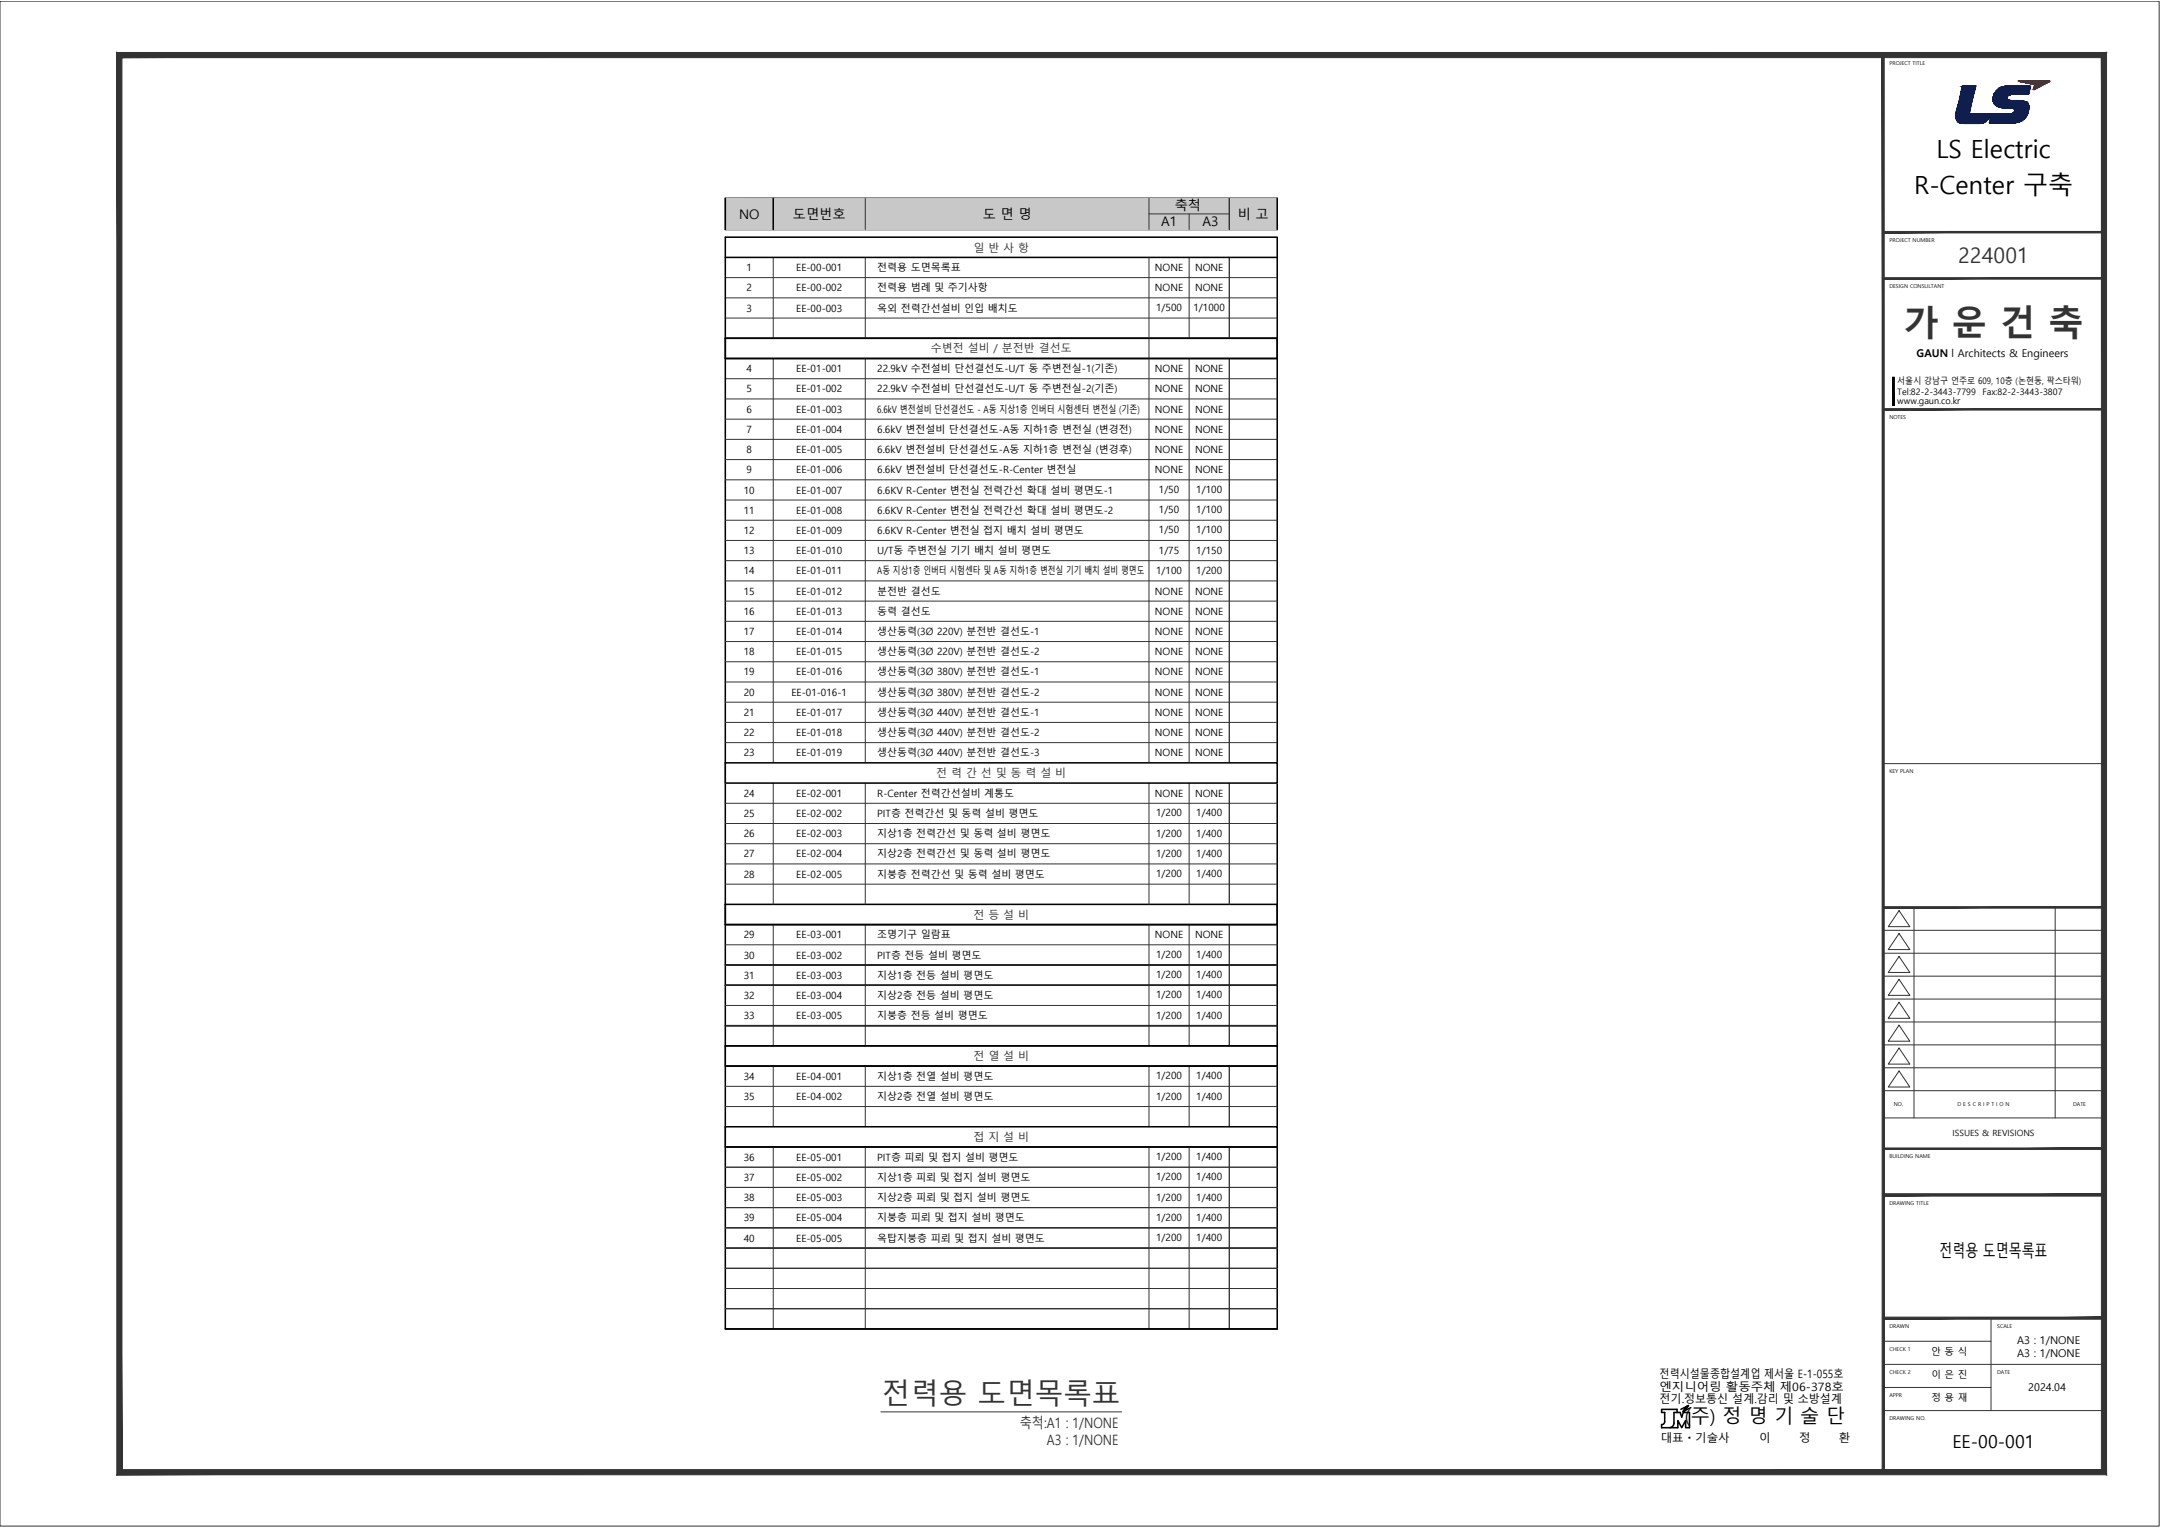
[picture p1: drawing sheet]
<svg xmlns="http://www.w3.org/2000/svg" width="420mm" height="297mm" viewBox="0 0 420 297" stroke-linecap="round" stroke-linejoin="round" font-family="sans-serif">
<defs><g id="words">
<text font-size="6.9" fill="#333" x="370.2" y="65.4">가 운 건 축</text>
<text font-size="5.6" fill="#333" x="171.5" y="273.2">전력용 도면목록표</text>
<g font-size="4.9">
<text x="376.7" y="30.8">LS Electric</text>
<text x="372.3" y="37.8">R-Center 구축</text>
</g>
<text font-size="4.2" fill="#333" x="380.9" y="51.2">224001</text>
<text font-size="3.7" x="327.7" y="276.7">(주) 정 명 기 술 단</text>
<text font-size="3.5" x="379.8" y="281.6">EE-00-001</text>
<text font-size="3.4" x="377.3" y="244.6">전력용 도면목록표</text>
<g font-size="2.8" fill="#333">
<text x="198.4" y="277.7">축척:A1 : 1/NONE</text>
<text x="203.6" y="281.1">A3 : 1/NONE</text>
</g>
<g font-size="2.6">
<text x="228.5" y="40.9">축척</text>
<text x="143.8" y="42.5">NO</text>
<text x="154.2" y="42.5">도면번호</text>
<text x="191.2" y="42.6">도 면 명</text>
<text x="225.8" y="44">A1</text>
<text x="233.9" y="44">A3</text>
<text x="240.8" y="42.6">비 고</text>
</g>
<g font-size="2.2">
<text x="322.8" y="268.1">전력시설물종합설계업 제서울 E-1-055호</text>
<text x="322.8" y="270.5">엔지니어링 활동주체 제06-378호</text>
<text x="322.8" y="272.9">전기.정보통신 설계.감리 및 소방설계</text>
<text x="323" y="280.5">대표ㆍ기술사</text>
<text x="342.2" y="280.5">이</text>
<text x="349.9" y="280.5">정</text>
<text x="357.7" y="280.5">환</text>
</g>
<g font-size="2.1" fill="#333">
<text x="189.4" y="48.9">일 반 사 항</text>
<text x="181.1" y="68.6">수변전 설비 / 분전반 결선도</text>
<text x="182.1" y="151.2">전 력 간 선 및 동 력 설 비</text>
<text x="189.4" y="178.7">전 등 설 비</text>
<text x="189.4" y="206.2">전 열 설 비</text>
<text x="189.4" y="222">접 지 설 비</text>
</g>
<g font-size="2.1">
<text x="372.8" y="69.4">GAUN l Architects &amp; Engineers</text>
<text x="392.4" y="261.4">A3 : 1/NONE</text>
<text x="392.4" y="263.9">A3 : 1/NONE</text>
<text x="394.5" y="270.6">2024.04</text>
</g>
<g font-size="1.9">
<text x="145.2" y="52.7">1</text>
<text x="154.9" y="52.7">EE-00-001</text>
<text x="170.6" y="52.7">전력용 도면목록표</text>
<text x="224.7" y="52.7">NONE</text>
<text x="232.5" y="52.7">NONE</text>
<text x="145.2" y="56.7">2</text>
<text x="154.9" y="56.7">EE-00-002</text>
<text x="170.6" y="56.7">전력용 범례 및 주기사항</text>
<text x="224.7" y="56.7">NONE</text>
<text x="232.5" y="56.7">NONE</text>
<text x="145.2" y="60.6">3</text>
<text x="154.9" y="60.6">EE-00-003</text>
<text x="170.6" y="60.6">옥외 전력간선설비 인입 배치도</text>
<text x="224.9" y="60.5">1/500</text>
<text x="232.2" y="60.5">1/1000</text>
<text x="145.2" y="72.4">4</text>
<text x="145.2" y="76.3">5</text>
<text x="154.9" y="72.4">EE-01-001</text>
<text x="154.9" y="76.3">EE-01-002</text>
<text x="170.6" y="76.3">22.9kV 수전설비 단선결선도-U/T 동 주변전실-2(기존)</text>
<text x="170.6" y="72.4">22.9kV 수전설비 단선결선도-U/T 동 주변전실-1(기존)</text>
<text x="224.7" y="72.4">NONE</text>
<text x="224.7" y="76.3">NONE</text>
<text x="232.5" y="72.4">NONE</text>
<text x="232.5" y="76.3">NONE</text>
<text x="145.2" y="80.3">6</text>
<text x="154.9" y="80.3">EE-01-003</text>
<text x="170.6" y="80.3">6.6kV 변전설비 단선결선도 - A동 지상1층 인버터 시험센터 변전실 (기존)</text>
<text x="224.7" y="80.3">NONE</text>
<text x="232.5" y="80.3">NONE</text>
<text x="145.2" y="84.2">7</text>
<text x="145.2" y="88.1">8</text>
<text x="154.9" y="84.2">EE-01-004</text>
<text x="154.9" y="88.1">EE-01-005</text>
<text x="170.6" y="84.2">6.6kV 변전설비 단선결선도-A동 지하1층 변전실 (변경전)</text>
<text x="170.6" y="88.1">6.6kV 변전설비 단선결선도-A동 지하1층 변전실 (변경후)</text>
<text x="224.7" y="84.2">NONE</text>
<text x="224.7" y="88.1">NONE</text>
<text x="232.5" y="84.2">NONE</text>
<text x="232.5" y="88.1">NONE</text>
<text x="144.7" y="96">10</text>
<text x="145.2" y="92.1">9</text>
<text x="154.9" y="92.1">EE-01-006</text>
<text x="170.6" y="96">6.6KV R-Center 변전실 전력간선 확대 설비 평면도-1</text>
<text x="170.6" y="92.1">6.6kV 변전설비 단선결선도-R-Center 변전실</text>
<text x="224.7" y="92.1">NONE</text>
<text x="225.4" y="95.9">1/50</text>
<text x="232.5" y="92.1">NONE</text>
<text x="232.7" y="95.9">1/100</text>
<text x="144.7" y="99.9">11</text>
<text x="154.9" y="96">EE-01-007</text>
<text x="154.9" y="99.9">EE-01-008</text>
<text x="170.6" y="99.9">6.6KV R-Center 변전실 전력간선 확대 설비 평면도-2</text>
<text x="225.4" y="99.8">1/50</text>
<text x="232.7" y="99.8">1/100</text>
<text x="144.7" y="103.9">12</text>
<text x="144.7" y="107.8">13</text>
<text x="154.9" y="103.9">EE-01-009</text>
<text x="154.9" y="107.8">EE-01-010</text>
<text x="170.6" y="103.9">6.6KV R-Center 변전실 접지 배치 설비 평면도</text>
<text x="170.6" y="107.8">U/T동 주변전실 기기 배치 설비 평면도</text>
<text x="225.4" y="103.8">1/50</text>
<text x="225.4" y="107.7">1/75</text>
<text x="232.7" y="103.8">1/100</text>
<text x="232.7" y="107.7">1/150</text>
<text x="144.7" y="111.7">14</text>
<text x="154.9" y="111.7">EE-01-011</text>
<text x="170.6" y="111.7">A동 지상1층 인버터 시험센타 및 A동 지하1층 변전실 기기 배치 설비 평면도</text>
<text x="224.9" y="111.6">1/100</text>
<text x="232.7" y="111.6">1/200</text>
<text x="144.7" y="115.7">15</text>
<text x="144.7" y="119.6">16</text>
<text x="154.9" y="115.7">EE-01-012</text>
<text x="154.9" y="119.6">EE-01-013</text>
<text x="170.6" y="115.7">분전반 결선도</text>
<text x="170.6" y="119.6">동력 결선도</text>
<text x="224.7" y="115.7">NONE</text>
<text x="224.7" y="119.6">NONE</text>
<text x="232.5" y="115.7">NONE</text>
<text x="232.5" y="119.6">NONE</text>
<text x="144.7" y="123.5">17</text>
<text x="154.9" y="123.5">EE-01-014</text>
<text x="170.6" y="123.5">생산동력(3Ø 220V) 분전반 결선도-1</text>
<text x="224.7" y="123.5">NONE</text>
<text x="232.5" y="123.5">NONE</text>
<text x="144.7" y="127.5">18</text>
<text x="144.7" y="131.4">19</text>
<text x="154.9" y="127.5">EE-01-015</text>
<text x="154.9" y="131.4">EE-01-016</text>
<text x="170.6" y="127.5">생산동력(3Ø 220V) 분전반 결선도-2</text>
<text x="170.6" y="131.4">생산동력(3Ø 380V) 분전반 결선도-1</text>
<text x="224.7" y="131.4">NONE</text>
<text x="224.7" y="127.5">NONE</text>
<text x="232.5" y="131.4">NONE</text>
<text x="232.5" y="127.5">NONE</text>
<text x="144.7" y="135.3">20</text>
<text x="153.9" y="135.3">EE-01-016-1</text>
<text x="170.6" y="135.3">생산동력(3Ø 380V) 분전반 결선도-2</text>
<text x="224.7" y="135.3">NONE</text>
<text x="232.5" y="135.3">NONE</text>
<text x="144.7" y="139.3">21</text>
<text x="144.7" y="143.2">22</text>
<text x="154.9" y="139.3">EE-01-017</text>
<text x="154.9" y="143.2">EE-01-018</text>
<text x="170.6" y="139.3">생산동력(3Ø 440V) 분전반 결선도-1</text>
<text x="170.6" y="143.2">생산동력(3Ø 440V) 분전반 결선도-2</text>
<text x="224.7" y="143.2">NONE</text>
<text x="224.7" y="139.3">NONE</text>
<text x="232.5" y="143.2">NONE</text>
<text x="232.5" y="139.3">NONE</text>
<text x="144.7" y="147.1">23</text>
<text x="154.9" y="147.1">EE-01-019</text>
<text x="170.6" y="147.1">생산동력(3Ø 440V) 분전반 결선도-3</text>
<text x="224.7" y="147.1">NONE</text>
<text x="232.5" y="147.1">NONE</text>
<text x="144.7" y="155">24</text>
<text x="154.9" y="155">EE-02-001</text>
<text x="170.6" y="155">R-Center 전력간선설비 계통도</text>
<text x="224.7" y="155">NONE</text>
<text x="232.5" y="155">NONE</text>
<text x="144.7" y="158.9">25</text>
<text x="154.9" y="158.9">EE-02-002</text>
<text x="170.6" y="158.9">PIT층 전력간선 및 동력 설비 평면도</text>
<text x="224.9" y="158.8">1/200</text>
<text x="232.7" y="158.8">1/400</text>
<text x="144.7" y="162.9">26</text>
<text x="144.7" y="166.8">27</text>
<text x="154.9" y="162.9">EE-02-003</text>
<text x="154.9" y="166.8">EE-02-004</text>
<text x="170.6" y="166.8">지상2층 전력간선 및 동력 설비 평면도</text>
<text x="170.6" y="162.9">지상1층 전력간선 및 동력 설비 평면도</text>
<text x="224.9" y="166.7">1/200</text>
<text x="224.9" y="162.8">1/200</text>
<text x="232.7" y="166.7">1/400</text>
<text x="232.7" y="162.8">1/400</text>
<text x="144.7" y="170.7">28</text>
<text x="154.9" y="170.7">EE-02-005</text>
<text x="170.6" y="170.7">지붕층 전력간선 및 동력 설비 평면도</text>
<text x="224.9" y="170.6">1/200</text>
<text x="232.7" y="170.6">1/400</text>
<text x="144.7" y="182.5">29</text>
<text x="154.9" y="182.5">EE-03-001</text>
<text x="170.6" y="182.5">조명기구 일람표</text>
<text x="224.7" y="182.5">NONE</text>
<text x="232.5" y="182.5">NONE</text>
<text x="144.7" y="186.5">30</text>
<text x="144.7" y="190.4">31</text>
<text x="154.9" y="186.5">EE-03-002</text>
<text x="154.9" y="190.4">EE-03-003</text>
<text x="170.6" y="186.5">PIT층 전등 설비 평면도</text>
<text x="170.6" y="190.4">지상1층 전등 설비 평면도</text>
<text x="224.9" y="186.4">1/200</text>
<text x="224.9" y="190.3">1/200</text>
<text x="232.7" y="186.4">1/400</text>
<text x="232.7" y="190.3">1/400</text>
<text x="144.7" y="194.3">32</text>
<text x="154.9" y="194.3">EE-03-004</text>
<text x="170.6" y="194.3">지상2층 전등 설비 평면도</text>
<text x="224.9" y="194.2">1/200</text>
<text x="232.7" y="194.2">1/400</text>
<text x="144.7" y="198.3">33</text>
<text x="154.9" y="198.3">EE-03-005</text>
<text x="170.6" y="198.3">지붕층 전등 설비 평면도</text>
<text x="224.9" y="198.2">1/200</text>
<text x="232.7" y="198.2">1/400</text>
<text x="224.9" y="209.9">1/200</text>
<text x="232.7" y="209.9">1/400</text>
<text x="144.7" y="210">34</text>
<text x="144.7" y="214">35</text>
<text x="154.9" y="210.1">EE-04-001</text>
<text x="154.9" y="214">EE-04-002</text>
<text x="170.6" y="210">지상1층 전열 설비 평면도</text>
<text x="170.6" y="214">지상2층 전열 설비 평면도</text>
<text x="224.9" y="213.9">1/200</text>
<text x="232.7" y="213.9">1/400</text>
<text x="144.7" y="225.8">36</text>
<text x="154.9" y="225.8">EE-05-001</text>
<text x="170.6" y="225.8">PIT층 피뢰 및 접지 설비 평면도</text>
<text x="224.9" y="225.7">1/200</text>
<text x="232.7" y="225.7">1/400</text>
<text x="144.7" y="229.7">37</text>
<text x="144.7" y="233.7">38</text>
<text x="154.9" y="229.7">EE-05-002</text>
<text x="154.9" y="233.6">EE-05-003</text>
<text x="170.6" y="229.7">지상1층 피뢰 및 접지 설비 평면도</text>
<text x="170.6" y="233.7">지상2층 피뢰 및 접지 설비 평면도</text>
<text x="224.9" y="233.5">1/200</text>
<text x="224.9" y="229.6">1/200</text>
<text x="232.7" y="233.5">1/400</text>
<text x="232.7" y="229.6">1/400</text>
<text x="144.7" y="237.6">39</text>
<text x="154.9" y="237.6">EE-05-004</text>
<text x="170.6" y="237.6">지붕층 피뢰 및 접지 설비 평면도</text>
<text x="224.9" y="237.5">1/200</text>
<text x="232.7" y="237.5">1/400</text>
<text x="144.7" y="241.5">40</text>
<text x="154.9" y="241.5">EE-05-005</text>
<text x="170.6" y="241.5">옥탑지붕층 피뢰 및 접지 설비 평면도</text>
<text x="224.9" y="241.4">1/200</text>
<text x="232.7" y="241.4">1/400</text>
<text x="375.7" y="263.5">안 동 식</text>
<text x="375.7" y="268">이 은 진</text>
<text x="375.7" y="272.5">정 용 재</text>
</g>
<g font-size="1.7">
<text x="369.1" y="74.6">서울시 강남구 언주로 609, 10층 (논현동, 팍스타워)</text>
<text x="369.1" y="76.9">Tel:82-2-3443-7799</text>
<text x="385.6" y="76.9">Fax:82-2-3443-3807</text>
<text x="369.1" y="78.6">www.gaun.co.kr</text>
<text x="379.8" y="221.1">ISSUES &amp; REVISIONS</text>
</g>
<g font-size="1">
<text x="367.5" y="12.6">PROJECT TITLE</text>
<text x="367.5" y="47">PROJECT NUMBER</text>
<text x="367.5" y="56">DESIGN CONSULTANT</text>
<text x="367.5" y="81.5">NOTES</text>
<text x="367.5" y="150.4">KEY PLAN</text>
<text x="368.4" y="215.2">NO.</text>
<text x="380.8" y="215.2">D E S C R I P T I O N</text>
<text x="403.3" y="215.2">DATE</text>
<text x="367.5" y="225.3">BUILDING NAME</text>
<text x="367.5" y="234.3">DRAWING TITLE</text>
<text x="367.5" y="258.3">DRAWN</text>
<text x="367.5" y="262.8">CHECK 1</text>
<text x="388.5" y="258.3">SCALE</text>
<text x="367.5" y="267.3">CHECK 2</text>
<text x="388.5" y="267.3">DATE</text>
<text x="367.5" y="271.8">APPR</text>
<text x="367.5" y="276.3">DRAWING NO.</text>
</g>
</g></defs>
<!-- layer:   -->
<path d="M141.1 65.8h107.3M141.1 148.4v3.9M141.1 175.9v4M141.1 203.5v3.9M141.1 219.2v3.9" fill="none" stroke="#fff" stroke-width=".19"/>
<g fill="#fff" stroke="#fff" stroke-width=".19">
<path d="M141.1 175.9h107.3v4zM141.1 175.9v4h107.3z"/>
<path d="M141.1 65.8v3.9h107.3zM141.1 65.8h107.3v3.9z"/>
<path d="M141.1 203.5h107.3v3.9zM141.1 203.5v3.9h107.3z"/>
<path d="M141.1 148.4h107.3v3.9zM141.1 148.4v3.9h107.3z"/>
<path d="M141.1 219.2h107.3v3.9zM141.1 219.2v3.9h107.3z"/>
</g>
<g fill="none" stroke="#000" stroke-width=".3">
<path d="M141.1 38.6h107.3v6h-107.3zM150.4 38.6v6M141.1 46.1h107.3v212.4h-107.3zM141.1 50.1h107.3M141.1 65.8h107.3v3.9h-107.3zM141.1 65.8h107.3M141.1 69.7h107.3M141.1 148.4h107.3v3.9h-107.3zM141.1 175.9h107.3v4h-107.3zM141.1 179.9h107.3M141.1 191.7h107.3M141.1 187.7h107.3"/>
<path d="M141.1 199.5h107.3M141.1 203.5h107.3v3.9h-107.3zM141.1 219.2h107.3v3.9h-107.3zM141.1 203.5h107.3M141.1 207.4h107.3M141.1 223.1h107.3"/>
</g>
<g fill="none" stroke="#000" stroke-width=".3">
<path d="M326.2 274.8v-.6h-3v.6h.6v1.7a.58 .58 0 0 1-.6 .6v.6h1.5a.9 .9 0 0 0 .9-.9v-2h1.2l.3 .9 .3-.9h1.2v2.9h-.7v-1.4l-.8 1.4-.7-1.4v1.4h-1.4M327 274.1l1.4-.7-.7 1M327.7 274.4l-.1 .1M327.8 274.3l-.4 .3M327.9 274.2l-.4 .3M328 274.1l-.4 .3M328 274l-.4 .3M328.1 273.6l-.7 1M328.2 273.8l-.5 .4M328.3 273.7l-.4 .3M328.3 273.5l-.2 .1M328.3 273.6l-.4 .3"/>
<path d="M328.4 273.5l-.4 .3M328.9 273.8l-1.5 .8"/>
</g>
<!-- layer: XR-SHEET-SHT -->
<g fill="#333" stroke="#333" stroke-width=".19">
<path d="M22.7 10.2l1 1 386.1-1zM23.7 11.2l386.1-1-1 1zM409.8 10.2l-1 1 1 275.7zM408.8 11.2l1 275.7-1-1zM22.7 286.9h387.1l-1-1zM23.7 285.9h385.1l-386.1 1zM22.7 10.2v276.7l1-1zM22.7 10.2l1 1v274.7z"/>
<path d="M366.3 232.3v.3l43-.3zM366.3 232.6l43-.3v.3z"/>
<path d="M366.3 232.2v.4l43-.4zM366.3 232.6l43-.4v.4z"/>
<path d="M366.3 256.2v.4l43-.4zM366.3 256.6l43-.4v.4z"/>
<path d="M366.1 10.7l.4 275.7v-275.7zM366.1 10.7l.4 275.7h-.4z"/>
<path d="M366.3 176.4v.3l43-.3zM366.3 176.7l43-.3v.3z"/>
<path d="M366.3 45v.3l43-.3zM366.3 45.3l43-.3v.3z"/>
<path d="M366.3 223.3v.3l43-.3zM366.3 223.6l43-.3v.3z"/>
<path d="M366.3 79.5v.3l43-.3zM366.3 79.8l43-.3v.3z"/>
<path d="M366.3 54v.3l43-.3zM366.3 54.3l43-.3v.3z"/>
</g>
<g fill="none" stroke="#333" stroke-width=".19">
<path d="M0 .2h420v296.7h-420zM366.3 148.5h43M366.3 176.5h43M369.4 177.1l2.1 3.2h-4.2zM372.3 176.5v41M399.8 176.5v41M366.3 189.9h43M366.3 194.3h43M366.3 198.8h43M366.3 185.4h43M366.3 181h43M369.4 195l2.1 3.1h-4.2z"/>
<path d="M369.4 199.4l2.1 3.1h-4.2zM369.4 190.5l2.1 3.1h-4.2zM369.4 186.1l2.1 3.1h-4.2zM369.4 181.6l2.1 3.1h-4.2zM366.3 203.3h43M366.3 207.7h43M366.3 217.5h43M366.3 212.2h43M369.4 203.9l2.1 3.1h-4.2zM369.4 208.3l2.1 3.2h-4.2zM366.3 232.4h43M387.3 256.4v18"/>
<path d="M366.3 260.9h21M366.3 269.9h21M366.3 265.4h43M366.3 274.4h43"/>
</g>
<path d="M368.1 73.4l.4 5.5v-5.5zM368.1 73.4l.4 5.5h-.4z" fill="#000" stroke="#000" stroke-width=".19"/>
<!-- layer: Layer 1 -->
<g fill="#fa002d" stroke="#fa002d" stroke-width=".19">
<path d="M392.6 15.8h6.1z"/>
<path d="M392.7 15.8h6z"/>
<path d="M392.8 15.8h5.9z"/>
<path d="M392.8 15.8h5.8z"/>
<path d="M392.8 15.9h5.8z"/>
<path d="M392.9 15.9h5.7z"/>
<path d="M393 15.9h5.6z"/>
<path d="M393.1 15.9h5.4z"/>
<path d="M393.2 15.9h5.3z"/>
<path d="M393.4 16h5z"/>
<path d="M393.5 16h4.9z"/>
<path d="M393.7 16h4.6z"/>
<path d="M394.1 16.1h4z"/>
<path d="M394.3 16.1h3.7z"/>
<path d="M394.4 16.2h3.6z"/>
<path d="M394.5 16.2h3.5z"/>
<path d="M394.8 16.3h3z"/>
<path d="M395 16.3h2.8z"/>
<path d="M395.1 16.3h2.6z"/>
<path d="M395.2 16.3h2.5z"/>
<path d="M395.3 16.3h2.4z"/>
<path d="M395.3 16.4h2.3z"/>
<path d="M395.4 16.4h2.2z"/>
<path d="M395.5 16.4h2.1z"/>
<path d="M395.6 17.3h.1z"/>
<path d="M392.6 15.8h6.1zM392.6 15.8h6.1zM392.6 15.8h6.1zM392.6 15.8h6.1zM392.6 15.8h6.1zM392.6 15.8h6.1zM392.6 15.8h6.1zM392.6 15.8h6.1zM392.6 15.8h6.1zM392.6 15.8h6.1z"/>
<path d="M392.6 15.8h6.1zM392.6 15.8h6.1zM392.6 15.8h6.1zM392.6 15.8h6.1zM392.6 15.8h6.1zM392.6 15.8h6.1zM392.6 15.8h6.1z"/>
<path d="M392.7 15.8h6zM392.7 15.8h6zM392.7 15.8h6zM392.7 15.8h6z"/>
<path d="M392.7 15.8h6zM392.7 15.8h6zM392.7 15.8h6z"/>
<path d="M392.7 15.8h6zM392.7 15.8h6zM392.7 15.8h6zM392.7 15.8h6z"/>
<path d="M392.7 15.8h6zM392.7 15.8h6zM392.7 15.8h6z"/>
<path d="M392.7 15.8h6zM392.7 15.8h6z"/>
<path d="M392.7 15.8h6zM392.7 15.8h6zM392.7 15.8h6z"/>
<path d="M392.7 15.8h6zM392.7 15.8h6z"/>
<path d="M392.7 15.8h6zM392.7 15.8h6zM392.7 15.8h6z"/>
<path d="M392.7 15.8h6zM392.7 15.8h6z"/>
<path d="M392.7 15.8h6zM392.7 15.8h6zM392.7 15.8h6zM392.7 15.8h6z"/>
<path d="M392.7 15.8h6zM392.7 15.8h6z"/>
<path d="M392.7 15.8h6zM392.7 15.8h6z"/>
<path d="M392.7 15.8h6zM392.7 15.8h6zM392.7 15.8h6zM392.7 15.8h6z"/>
<path d="M392.7 15.8h6zM392.7 15.8h6zM392.7 15.8h6zM392.7 15.8h6z"/>
<path d="M392.7 15.8h6zM392.7 15.8h6zM392.7 15.8h6zM392.7 15.8h6z"/>
<path d="M392.7 15.8h6zM392.7 15.8h6z"/>
<path d="M392.7 15.8h6zM392.7 15.8h6zM392.7 15.8h6zM392.7 15.8h6z"/>
<path d="M392.7 15.8h6zM392.7 15.8h6z"/>
<path d="M392.7 15.8h6zM392.7 15.8h6zM392.8 15.8h5.9zM392.8 15.8h5.9z"/>
<path d="M392.8 15.8h5.9zM392.8 15.8h5.9z"/>
<path d="M392.8 15.8h5.9zM392.8 15.8h5.9z"/>
<path d="M392.8 15.8h5.9zM392.8 15.8h5.9zM392.8 15.8h5.9z"/>
<path d="M392.8 15.8h5.9zM392.8 15.8h5.9z"/>
<path d="M392.8 15.8h5.9zM392.8 15.8h5.8zM392.8 15.8h5.8z"/>
<path d="M392.8 15.8h5.8zM392.8 15.8h5.8z"/>
<path d="M392.8 15.8h5.8zM392.8 15.8h5.8z"/>
<path d="M392.8 15.8h5.8zM392.8 15.8h5.8zM392.8 15.8h5.8zM392.8 15.8h5.8z"/>
<path d="M392.8 15.8h5.8zM392.8 15.8h5.8z"/>
<path d="M392.8 15.8h5.8zM392.8 15.8h5.8zM392.8 15.8h5.8zM392.8 15.8h5.8z"/>
<path d="M392.8 15.8h5.8zM392.8 15.8h5.8z"/>
<path d="M392.8 15.8h5.8zM392.8 15.8l5.8 .1zM392.8 15.9h5.8zM392.8 15.9h5.8z"/>
<path d="M392.8 15.9h5.8zM392.8 15.9h5.8zM392.8 15.9h5.8z"/>
<path d="M392.9 15.9h5.7zM392.9 15.9h5.7z"/>
<path d="M392.9 15.9h5.7zM392.9 15.9h5.7zM392.9 15.9h5.7z"/>
<path d="M392.9 15.9h5.7zM392.9 15.9h5.7z"/>
<path d="M392.9 15.9h5.7zM392.9 15.9h5.7zM392.9 15.9h5.7zM392.9 15.9h5.7z"/>
<path d="M392.9 15.9h5.7zM392.9 15.9h5.7z"/>
<path d="M392.9 15.9h5.7zM392.9 15.9h5.7zM392.9 15.9h5.7z"/>
<path d="M392.9 15.9h5.7zM392.9 15.9h5.7zM392.9 15.9h5.7z"/>
<path d="M392.9 15.9h5.7zM392.9 15.9h5.7zM392.9 15.9h5.7z"/>
<path d="M392.9 15.9h5.7zM392.9 15.9h5.7z"/>
<path d="M392.9 15.9h5.7zM392.9 15.9h5.7zM392.9 15.9h5.7z"/>
<path d="M392.9 15.9h5.7zM392.9 15.9h5.7zM393 15.9h5.6z"/>
<path d="M393 15.9h5.6zM393 15.9h5.6zM393 15.9h5.6z"/>
<path d="M393 15.9h5.6zM393 15.9h5.6zM393 15.9h5.6z"/>
<path d="M393 15.9h5.6zM393 15.9h5.6zM393 15.9h5.6z"/>
<path d="M393 15.9h5.6zM393 15.9h5.6z"/>
<path d="M393 15.9h5.6zM393 15.9h5.6zM393 15.9h5.6zM393 15.9h5.6z"/>
<path d="M393 15.9h5.6zM393 15.9h5.5z"/>
<path d="M393 15.9h5.5zM393 15.9h5.5zM393 15.9h5.5zM393 15.9h5.5z"/>
<path d="M393 15.9h5.5zM393 15.9h5.5z"/>
<path d="M393.1 15.9h5.4zM393.1 15.9h5.4zM393.1 15.9h5.4zM393.1 15.9h5.4z"/>
<path d="M393.1 15.9h5.4zM393.1 15.9h5.4z"/>
<path d="M393.1 15.9h5.4zM393.1 15.9h5.4zM393.1 15.9h5.4z"/>
<path d="M393.1 15.9h5.4zM393.1 15.9h5.4zM393.1 15.9h5.4z"/>
<path d="M393.1 15.9h5.4zM393.1 15.9h5.4z"/>
<path d="M393.1 15.9h5.4zM393.1 15.9h5.4zM393.1 15.9h5.4z"/>
<path d="M393.1 15.9h5.4zM393.1 15.9h5.4z"/>
<path d="M393.1 15.9h5.4zM393.1 15.9h5.4zM393.1 15.9h5.4z"/>
<path d="M393.2 15.9h5.3zM393.2 15.9h5.3z"/>
<path d="M393.2 15.9h5.3zM393.2 15.9h5.3zM393.2 15.9h5.3z"/>
<path d="M393.2 15.9h5.3zM393.2 15.9h5.3z"/>
<path d="M393.2 15.9h5.3zM393.2 15.9h5.3z"/>
<path d="M393.2 15.9h5.3zM393.2 15.9h5.3zM393.2 15.9h5.3z"/>
<path d="M393.2 15.9h5.3zM393.2 15.9h5.3z"/>
<path d="M393.2 15.9h5.3zM393.2 15.9h5.3zM393.2 15.9h5.3z"/>
<path d="M393.2 15.9h5.3zM393.2 15.9h5.3z"/>
<path d="M393.3 15.9h5.2zM393.3 15.9h5.2z"/>
<path d="M393.3 15.9h5.2zM393.3 15.9h5.2z"/>
<path d="M393.3 15.9h5.2zM393.3 15.9h5.2z"/>
<path d="M393.3 15.9h5.1zM393.3 15.9h5.2z"/>
<path d="M393.3 15.9h5.1zM393.3 15.9h5.1z"/>
<path d="M393.3 15.9h5.1zM393.3 15.9h5.1zM393.3 15.9h5.1zM393.3 15.9h5.1z"/>
<path d="M393.3 15.9h5.1zM393.3 15.9l5.1 .1zM393.3 16h5.1zM393.3 16h5.1z"/>
<path d="M393.3 16h5.1zM393.3 16h5.1zM393.4 16h5zM393.4 16h5z"/>
<path d="M393.4 16h5zM393.4 16h5zM393.4 16h5z"/>
<path d="M393.4 16h5zM393.4 16h5zM393.4 16h5zM393.4 16h5z"/>
<path d="M393.4 16h5zM393.4 16h5zM393.5 16h4.9z"/>
<path d="M393.5 16h4.9zM393.5 16h4.9z"/>
<path d="M393.5 16h4.9zM393.5 16h4.9z"/>
<path d="M393.5 16h4.9zM393.5 16h4.9zM393.5 16h4.9zM393.5 16h4.9z"/>
<path d="M393.5 16h4.9zM393.5 16h4.8zM393.5 16h4.8zM393.5 16h4.8z"/>
<path d="M393.5 16h4.8zM393.5 16h4.8zM393.6 16h4.7zM393.6 16h4.7z"/>
<path d="M393.6 16h4.7zM393.6 16h4.7z"/>
<path d="M393.6 16h4.7zM393.6 16h4.7z"/>
<path d="M393.6 16h4.7zM393.6 16h4.7zM393.6 16h4.7zM393.6 16h4.7z"/>
<path d="M393.6 16h4.7zM393.6 16h4.7zM393.7 16h4.6zM393.7 16h4.6z"/>
<path d="M393.7 16h4.6zM393.7 16h4.6z"/>
<path d="M393.7 16h4.6zM393.7 16h4.6z"/>
<path d="M393.7 16h4.6zM393.7 16h4.6zM393.7 16h4.6z"/>
<path d="M393.7 16h4.6zM393.7 16h4.6z"/>
<path d="M393.8 16h4.5zM393.8 16h4.5z"/>
<path d="M393.8 16h4.5zM393.8 16h4.4z"/>
<path d="M393.8 16h4.4zM393.8 16h4.4z"/>
<path d="M393.8 16h4.4zM393.8 16l4.4 .1z"/>
<path d="M393.8 16.1h4.4zM393.8 16.1h4.4z"/>
<path d="M393.8 16.1h4.4zM393.8 16.1h4.4z"/>
<path d="M393.9 16.1h4.3zM393.9 16.1h4.3z"/>
<path d="M393.9 16.1h4.3zM393.9 16.1h4.3z"/>
<path d="M393.9 16.1h4.3zM393.9 16.1h4.3z"/>
<path d="M393.9 16.1h4.3zM393.9 16.1h4.3z"/>
<path d="M393.9 16.1h4.3zM393.9 16.1h4.3z"/>
<path d="M394 16.1h4.2zM394 16.1h4.2z"/>
<path d="M394 16.1h4.2zM394 16.1h4.2z"/>
<path d="M394 16.1h4.2zM394 16.1h4.1z"/>
<path d="M394 16.1h4.1zM394 16.1h4.1z"/>
<path d="M394.1 16.1h4zM394.1 16.1h4zM394.1 16.1h4z"/>
<path d="M394.1 16.1h4zM394.1 16.1h4z"/>
<path d="M394.2 16.1h3.9zM394.2 16.1h3.9z"/>
<path d="M394.2 16.1h3.9zM394.2 16.1h3.9z"/>
<path d="M394.2 16.1h3.9zM394.2 16.1h3.9z"/>
<path d="M394.2 16.1h3.9zM394.2 16.1h3.9z"/>
<path d="M394.2 16.1h3.9zM394.2 16.1h3.9z"/>
<path d="M394.3 16.1h3.8zM394.3 16.1h3.7zM394.3 16.1h3.7z"/>
<path d="M394.3 16.1h3.7zM394.3 16.1l3.7 .1z"/>
<path d="M394.3 16.2h3.7zM394.3 16.2h3.7z"/>
<path d="M394.3 16.2h3.7zM394.3 16.2h3.7z"/>
<path d="M394.4 16.2h3.6zM394.4 16.2h3.6z"/>
<path d="M394.4 16.2h3.6zM394.4 16.2h3.6z"/>
<path d="M394.4 16.2h3.6zM394.4 16.2h3.6zM394.4 16.2h3.6z"/>
<path d="M394.4 16.2h3.6zM394.4 16.2h3.6zM394.5 16.2h3.5z"/>
<path d="M394.5 16.2h3.5zM394.5 16.2h3.5z"/>
<path d="M394.5 16.2h3.5zM394.5 16.2h3.5z"/>
<path d="M394.5 16.2h3.5zM394.5 16.2h3.5z"/>
<path d="M394.5 16.2h3.5zM394.5 16.2h3.4z"/>
<path d="M394.5 16.2h3.4zM394.5 16.2h3.4z"/>
<path d="M394.6 16.2h3.3zM394.6 16.2h3.3zM394.6 16.2h3.3zM394.6 16.2h3.3z"/>
<path d="M394.6 16.2h3.3zM394.6 16.2h3.3z"/>
<path d="M394.6 16.2h3.3zM394.6 16.2h3.3z"/>
<path d="M394.6 16.2h3.3zM394.6 16.2h3.3z"/>
<path d="M394.6 16.2h3.3zM394.6 16.2h3.3z"/>
<path d="M394.7 16.2h3.2zM394.7 16.2h3.2z"/>
<path d="M394.7 16.2h3.2zM394.7 16.2h3.2zM394.7 16.2h3.2zM394.7 16.2h3.2z"/>
<path d="M394.7 16.2h3.2zM394.7 16.2h3.2z"/>
<path d="M394.7 16.2h3.2zM394.7 16.2h3.2z"/>
<path d="M394.7 16.2h3.2zM394.7 16.2h3.2z"/>
<path d="M394.8 16.2h3.1zM394.8 16.2h3.1zM394.8 16.2h3.1zM394.8 16.2h3.1z"/>
<path d="M394.8 16.2h3.1zM394.8 16.2l3 .1zM394.8 16.3h3z"/>
<path d="M394.8 16.3h3zM394.8 16.3h3z"/>
<path d="M394.8 16.3h3zM394.8 16.3h3z"/>
<path d="M394.9 16.3h2.9zM394.9 16.3h2.9zM394.9 16.3h2.9zM394.9 16.3h2.9z"/>
<path d="M394.9 16.3h2.9zM394.9 16.3h2.9z"/>
<path d="M394.9 16.3h2.9zM394.9 16.3h2.9z"/>
<path d="M394.9 16.3h2.9zM394.9 16.3h2.9zM394.9 16.3h2.9zM394.9 16.3h2.9z"/>
<path d="M394.9 16.3h2.9zM394.9 16.3h2.9z"/>
<path d="M394.9 16.3h2.9zM394.9 16.3h2.9z"/>
<path d="M394.9 16.3h2.9zM394.9 16.3h2.9zM395 16.3h2.8z"/>
<path d="M395 16.3h2.8zM395 16.3h2.8z"/>
<path d="M395 16.3h2.8zM395 16.3h2.8z"/>
<path d="M395 16.3h2.8zM395 16.3h2.8zM395 16.3h2.8z"/>
<path d="M395 16.3h2.8zM395 16.3h2.8z"/>
<path d="M395 16.3h2.8zM395 16.3h2.8z"/>
<path d="M395 16.3h2.8zM395 16.3h2.8z"/>
<path d="M395 16.3h2.8zM395 16.3h2.8zM395 16.3h2.8zM395 16.3h2.8z"/>
<path d="M395 16.3h2.8zM395 16.3h2.7z"/>
<path d="M395.1 16.3h2.6zM395.1 16.3h2.6z"/>
<path d="M395.1 16.3h2.6zM395.1 16.3h2.6z"/>
<path d="M395.1 16.3h2.6zM395.1 16.3h2.6zM395.1 16.3h2.6z"/>
<path d="M395.1 16.3h2.6zM395.1 16.3h2.6z"/>
<path d="M395.1 16.3h2.6zM395.1 16.3h2.6z"/>
<path d="M395.1 16.3h2.6zM395.1 16.3h2.6zM395.1 16.3h2.6zM395.1 16.3h2.6z"/>
<path d="M395.1 16.3h2.6zM395.1 16.3h2.6z"/>
<path d="M395.1 16.3h2.6zM395.1 16.3h2.6z"/>
<path d="M395.1 16.3h2.6zM395.1 16.3h2.6z"/>
<path d="M395.2 16.3h2.5zM395.2 16.3h2.5z"/>
<path d="M395.2 16.3h2.5zM395.2 16.3h2.5z"/>
<path d="M395.2 16.3h2.5zM395.2 16.3h2.5z"/>
<path d="M395.2 16.3h2.5zM395.2 16.3h2.5z"/>
<path d="M395.2 16.3h2.5zM395.2 16.3h2.5z"/>
<path d="M395.2 16.3h2.5zM395.2 16.3h2.5zM395.2 16.3h2.5z"/>
<path d="M395.2 16.3h2.5zM395.2 16.3h2.5z"/>
<path d="M395.2 16.3h2.5zM395.2 16.3h2.5zM395.2 16.3h2.5z"/>
<path d="M395.2 16.3h2.5zM395.2 16.3h2.5z"/>
<path d="M395.3 16.3h2.4zM395.3 16.3h2.4zM395.3 16.3h2.4z"/>
<path d="M395.3 16.3h2.4zM395.3 16.3h2.4z"/>
<path d="M395.3 16.3h2.4zM395.3 16.3h2.4z"/>
<path d="M395.3 16.3h2.4zM395.3 16.3h2.4z"/>
<path d="M395.3 16.3h2.4zM395.3 16.3h2.3z"/>
<path d="M395.3 16.3l2.3 .1zM395.3 16.3l2.3 .1zM395.3 16.4h2.3z"/>
<path d="M395.3 16.4h2.3zM395.3 16.4h2.3z"/>
<path d="M395.3 16.4h2.3zM395.3 16.4h2.3z"/>
<path d="M395.3 16.4h2.3zM395.3 16.4h2.3z"/>
<path d="M395.3 16.4h2.3zM395.3 16.4h2.3zM395.3 16.4h2.3z"/>
<path d="M395.4 16.4h2.2zM395.4 16.4h2.2z"/>
<path d="M395.4 16.4h2.2zM395.4 16.4h2.2zM395.4 16.4h2.2z"/>
<path d="M395.4 16.4h2.2zM395.4 16.4h2.2zM395.4 16.4h2.2z"/>
<path d="M395.4 16.4h2.2zM395.4 16.4h2.2z"/>
<path d="M395.4 16.4h2.2zM395.4 16.4h2.2zM395.4 16.4h2.2z"/>
<path d="M395.4 16.4h2.2zM395.4 16.4h2.2zM395.4 16.4h2.2z"/>
<path d="M395.4 16.4h2.2zM395.4 16.4h2.2zM395.4 16.4h2.2z"/>
<path d="M395.4 16.4h2.2zM395.4 16.4h2.2zM395.4 16.4h2.2z"/>
<path d="M395.4 16.4h2.2zM395.4 16.4h2.2zM395.4 16.4h2.2z"/>
<path d="M395.5 16.4h2.1zM395.5 16.4h2.1z"/>
<path d="M395.5 16.4h2.1zM395.5 16.4h2.1zM395.5 16.4h2.1z"/>
<path d="M395.5 16.4h2.1zM395.5 16.4h2.1z"/>
<path d="M395.5 16.4h2.1zM395.5 16.4h2.1zM395.5 16.4h2.1z"/>
<path d="M395.5 16.4h2.1zM395.5 16.4h2.1zM395.5 16.4h2.1z"/>
<path d="M395.5 16.4h2.1zM395.5 16.4h2.1zM395.5 16.4h2.1zM395.5 16.4h2.1z"/>
<path d="M395.5 16.4h2.1zM395.5 16.4h2.1z"/>
<path d="M395.5 16.4h2.1zM395.5 16.4h2z"/>
<path d="M395.6 16.4h1.9zM395.6 16.4h1.9z"/>
<path d="M395.6 16.4h1.9zM395.6 16.4h1.9z"/>
<path d="M395.6 16.4h1.9zM395.6 16.4h1.9z"/>
<path d="M395.6 16.4h1.9zM395.6 16.4h1.9z"/>
<path d="M395.6 16.4h1.9zM395.6 16.4h1.9z"/>
<path d="M395.6 16.4h1.9zM395.6 16.4l1.8 .1z"/>
<path d="M395.7 16.5h1.7zM395.7 16.5h1.7z"/>
<path d="M395.7 16.5h1.7zM395.7 16.5h1.7z"/>
<path d="M395.7 16.5h1.7zM395.7 16.5h1.7z"/>
<path d="M395.7 16.5h1.7zM395.7 16.5h1.7z"/>
<path d="M395.7 16.5h1.7zM395.7 16.5h1.6z"/>
<path d="M395.7 16.5h1.6zM395.7 16.5h1.6z"/>
<path d="M395.7 16.5h1.6zM395.7 16.5h1.6z"/>
<path d="M395.7 16.5h1.6zM395.7 16.5l1.5 .1z"/>
<path d="M395.8 16.6h1.4zM395.8 16.6h1.4z"/>
<path d="M395.8 16.6h1.4zM395.8 16.6h1.3z"/>
<path d="M395.8 16.6h1.3zM395.8 16.6h1.3z"/>
<path d="M395.8 16.6h1.3zM395.8 16.6h1.3z"/>
<path d="M395.8 16.6h1.3zM395.8 16.6h1.3z"/>
<path d="M395.8 16.6h1.3zM395.8 16.6l1.2 .1z"/>
<path d="M395.8 16.7h1.2zM395.8 16.7h1.2z"/>
<path d="M395.8 16.7h1.2zM395.8 16.7h1.2z"/>
<path d="M395.8 16.7h1.2zM395.8 16.7h1.2z"/>
<path d="M395.8 16.7h1.2zM395.8 16.7h1.1z"/>
<path d="M395.7 16.7h1.2zM395.7 16.7h1.2z"/>
<path d="M395.7 16.7h1.2zM395.7 16.7h1.2z"/>
<path d="M395.7 16.7h1.2zM395.7 16.7h1.2z"/>
<path d="M395.7 16.7h1.2zM395.7 16.7l1.2 .1z"/>
<path d="M395.7 16.8h1.2zM395.7 16.8h1.2z"/>
<path d="M395.7 16.8h1.1zM395.7 16.8h1.2z"/>
<path d="M395.7 16.8h1.1zM395.7 16.8h1.1z"/>
<path d="M395.7 16.8h1.1zM395.7 16.8h1.1z"/>
<path d="M395.7 16.8h1.1zM395.7 16.8h1.1z"/>
<path d="M395.7 16.8h1.1zM395.7 16.8h1.1z"/>
<path d="M395.7 16.8h1.1zM395.7 16.8h1z"/>
<path d="M395.7 16.8h1zM395.7 16.8h1z"/>
<path d="M395.7 16.8h1zM395.7 16.8h1z"/>
<path d="M395.7 16.8h1zM395.7 16.8l1 .1zM395.7 16.9h1zM395.7 16.9h1z"/>
<path d="M395.7 16.9h1zM395.7 16.9h.9z"/>
<path d="M395.7 16.9h.9zM395.7 16.9h.9zM395.7 16.9h.9zM395.7 16.9h.9z"/>
<path d="M395.7 16.9h.9zM395.7 16.9h.9z"/>
<path d="M395.7 16.9h.9zM395.7 16.9h.9z"/>
<path d="M395.7 16.9h.9zM395.7 16.9h.9zM395.7 16.9h.9zM395.7 16.9h.9z"/>
<path d="M395.7 16.9h.9zM395.7 16.9h.9z"/>
<path d="M395.7 16.9h.9zM395.7 16.9h.8z"/>
<path d="M395.7 16.9h.8zM395.7 16.9h.8zM395.7 16.9h.8zM395.7 16.9h.8z"/>
<path d="M395.7 16.9h.8zM395.7 16.9h.8z"/>
<path d="M395.7 16.9h.8zM395.7 16.9h.8z"/>
<path d="M395.7 16.9h.8zM395.7 16.9l.8 .1z"/>
<path d="M395.7 17h.8zM395.7 17h.8z"/>
<path d="M395.7 17h.8zM395.7 17h.8z"/>
<path d="M395.7 17h.8zM395.7 17h.7z"/>
<path d="M395.7 17h.7zM395.7 17h.7z"/>
<path d="M395.7 17h.7zM395.7 17h.7z"/>
<path d="M395.7 17h.7zM395.7 17h.7z"/>
<path d="M395.7 17h.7zM395.7 17h.7z"/>
<path d="M395.7 17h.7zM395.7 17h.7zM395.7 17h.7zM395.7 17h.7z"/>
<path d="M395.7 17h.7zM395.7 17h.6z"/>
<path d="M395.7 17h.6zM395.7 17h.6z"/>
<path d="M395.7 17h.6zM395.7 17h.6z"/>
<path d="M395.7 17h.6zM395.7 17h.6z"/>
<path d="M395.7 17h.6zM395.7 17l.6 .1z"/>
<path d="M395.7 17.1h.6zM395.7 17.1h.6z"/>
<path d="M395.7 17.1h.6zM395.7 17.1h.5zM395.7 17.1h.5zM395.7 17.1h.5z"/>
<path d="M395.7 17.1h.5zM395.7 17.1h.5z"/>
<path d="M395.7 17.1h.5zM395.7 17.1h.5z"/>
<path d="M395.7 17.1h.5zM395.7 17.1h.5z"/>
<path d="M395.7 17.1h.5zM395.7 17.1h.5z"/>
<path d="M395.7 17.1h.5zM395.7 17.1h.5z"/>
<path d="M395.7 17.1h.5zM395.7 17.1h.5z"/>
<path d="M395.7 17.1h.5zM395.7 17.1h.4z"/>
<path d="M395.7 17.1h.4zM395.7 17.1h.4z"/>
<path d="M395.7 17.1h.4zM395.7 17.1h.4z"/>
<path d="M395.7 17.1h.4zM395.7 17.1h.4z"/>
<path d="M395.7 17.1h.4zM395.7 17.1h.4z"/>
<path d="M395.6 17.1h.5zM395.6 17.1l.5 .1z"/>
<path d="M395.6 17.2h.5zM395.6 17.2h.5z"/>
<path d="M395.6 17.2h.5zM395.6 17.2h.5z"/>
<path d="M395.6 17.2h.5zM395.6 17.2h.5z"/>
<path d="M395.6 17.2h.5zM395.6 17.2h.4z"/>
<path d="M395.6 17.2h.4zM395.6 17.2h.4z"/>
<path d="M395.6 17.2h.4zM395.6 17.2h.4z"/>
<path d="M395.6 17.2h.4zM395.6 17.2h.4z"/>
<path d="M395.6 17.2h.4zM395.6 17.2h.4z"/>
<path d="M395.6 17.2h.4zM395.6 17.2h.4z"/>
<path d="M395.6 17.2h.4zM395.6 17.2h.4z"/>
<path d="M395.6 17.2h.4zM395.6 17.2h.4z"/>
<path d="M395.6 17.2h.4zM395.6 17.2h.4z"/>
<path d="M395.6 17.2h.4zM395.6 17.2h.4z"/>
<path d="M395.6 17.2h.4zM395.6 17.2h.3z"/>
<path d="M395.6 17.2h.3zM395.6 17.2h.3z"/>
<path d="M395.6 17.2h.3zM395.6 17.2h.3z"/>
<path d="M395.6 17.2h.3zM395.6 17.2h.3z"/>
<path d="M395.6 17.2h.3zM395.6 17.2h.3z"/>
<path d="M395.6 17.2h.3zM395.6 17.2l.3 .1z"/>
<path d="M395.6 17.3h.3zM395.6 17.3h.3z"/>
<path d="M395.6 17.3h.3zM395.6 17.3h.3zM395.6 17.3h.3zM395.6 17.3h.3z"/>
<path d="M395.6 17.3h.3zM395.6 17.3h.3z"/>
<path d="M395.6 17.3h.3zM395.6 17.3h.2z"/>
<path d="M395.6 17.3h.2zM395.6 17.3h.2z"/>
<path d="M395.6 17.3h.2zM395.6 17.3h.2z"/>
<path d="M395.6 17.3h.2zM395.6 17.3h.2z"/>
<path d="M395.6 17.3h.2zM395.6 17.3h.2z"/>
<path d="M395.6 17.3h.2zM395.6 17.3h.2z"/>
<path d="M395.6 17.3h.2zM395.6 17.3h.2z"/>
<path d="M395.6 17.3h.2zM395.6 17.3h.2zM395.6 17.3h.2zM395.6 17.3h.2z"/>
<path d="M395.6 17.3h.2zM395.6 17.3h.2z"/>
<path d="M395.6 17.3h.2zM395.6 17.3h.2z"/>
<path d="M395.6 17.3h.2zM395.6 17.3h.2z"/>
<path d="M395.6 17.3h.2zM395.6 17.3h.2z"/>
<path d="M395.6 17.3h.1zM395.6 17.3h.2z"/>
<path d="M395.6 17.3h.1zM395.6 17.3h.1z"/>
<path d="M395.6 17.3h.1zM395.6 17.3h.1z"/>
<path d="M395.6 17.3h.1zM395.6 17.3h.1z"/>
<path d="M395.6 17.3h.1zM395.6 17.3h.1z"/>
<path d="M395.6 17.3h.1zM395.6 17.3h.1z"/>
<path d="M395.6 17.3h.1zM395.6 17.3h.1z"/>
<path d="M395.6 17.3h.1zM395.6 17.3h.1z"/>
<path d="M395.6 17.3h.1zM395.6 17.3h.1z"/>
</g>
<g fill="#0a1e5a" stroke="#0a1e5a" stroke-width=".19">
<path d="M390.7 16.7h4z"/>
<path d="M390.5 16.7h4.3z"/>
<path d="M390.4 16.7h4.4z"/>
<path d="M390.3 16.7h4.5z"/>
<path d="M390.2 16.8h4.6z"/>
<path d="M389.9 16.8h5z"/>
<path d="M389.8 16.8h5.1z"/>
<path d="M389.6 16.9h5.3z"/>
<path d="M389.3 17h5.6z"/>
<path d="M381.7 17.2h2.5z"/>
<path d="M381.6 17.5h2.5z"/>
<path d="M388.5 17.5h6.3z"/>
<path d="M381.6 17.7h2.4z"/>
<path d="M388.1 17.9h6.5z"/>
<path d="M387.9 18.4h6.6z"/>
<path d="M381.4 18.5h2.4z"/>
<path d="M388.1 20.3h6.4z"/>
<path d="M380.9 20.3h2.5z"/>
<path d="M388.7 20.7h5.9z"/>
<path d="M388.8 20.7h5.8z"/>
<path d="M389 20.8h5.6z"/>
<path d="M389.1 20.9h5.5z"/>
<path d="M389.3 20.9h5.3z"/>
<path d="M389.5 21h5.1z"/>
<path d="M389.6 21h5z"/>
<path d="M389.8 21h4.8z"/>
<path d="M389.9 21h4.7z"/>
<path d="M390 21h4.6z"/>
<path d="M390.1 21h4.5z"/>
<path d="M390.2 21.1h4.4z"/>
<path d="M390.3 21.1h4.3z"/>
<path d="M390.4 21.1h4.2z"/>
<path d="M390.5 21.1h4.1z"/>
<path d="M390.6 21.1h4z"/>
<path d="M390.7 21.1h3.9z"/>
<path d="M390.8 21.1h3.8z"/>
<path d="M390.9 21.1h3.7z"/>
<path d="M391.1 21.1h3.5z"/>
<path d="M391.2 21.1h3.4z"/>
<path d="M380.7 21.2h2.5z"/>
<path d="M380.7 21.3h2.5z"/>
<path d="M380.6 21.6h2.5z"/>
<path d="M391.5 22h2.9z"/>
<path d="M390.5 22.2h3.9z"/>
<path d="M390.3 22.2h4.1z"/>
<path d="M390.2 22.2h4.2z"/>
<path d="M390 22.2h4.4z"/>
<path d="M389.9 22.2h4.5z"/>
<path d="M389.8 22.2h4.6z"/>
<path d="M381.4 23.9h4.2z"/>
<path d="M381.9 24h3.3z"/>
<path d="M390.9 16.7h3.7zM390.8 16.7h3.8z"/>
<path d="M390.8 16.7h3.8zM390.8 16.7h3.8z"/>
<path d="M390.8 16.7h3.9zM390.8 16.7h3.9z"/>
<path d="M390.8 16.7h3.9zM390.8 16.7h3.9z"/>
<path d="M390.8 16.7h3.9zM390.8 16.7h3.9z"/>
<path d="M390.8 16.7h3.9zM390.7 16.7h4z"/>
<path d="M390.7 16.7h4zM390.7 16.7h4z"/>
<path d="M390.7 16.7h4zM390.7 16.7h4z"/>
<path d="M390.7 16.7h4zM390.7 16.7h4zM390.7 16.7h4z"/>
<path d="M390.7 16.7h4zM390.6 16.7h4.1z"/>
<path d="M390.6 16.7h4.1zM390.6 16.7h4.1z"/>
<path d="M382 16.7h2.3zM382 16.7h2.3z"/>
<path d="M390.6 16.7h4.1zM390.6 16.7h4.1z"/>
<path d="M382 16.7h2.3zM381.9 16.7h2.4z"/>
<path d="M390.6 16.7h4.1zM390.6 16.7h4.1zM390.6 16.7h4.1zM390.6 16.7h4.1z"/>
<path d="M390.6 16.7h4.1zM390.5 16.7h4.2z"/>
<path d="M381.9 16.7h2.4zM381.9 16.7h2.4z"/>
<path d="M390.5 16.7h4.3zM390.5 16.7h4.3z"/>
<path d="M390.5 16.7h4.3zM390.5 16.7h4.3z"/>
<path d="M381.9 16.7h2.4zM381.9 16.7h2.4z"/>
<path d="M390.5 16.7h4.3zM390.5 16.7h4.3zM390.5 16.7h4.3z"/>
<path d="M390.5 16.7h4.3zM390.5 16.7h4.3z"/>
<path d="M390.5 16.7h4.3zM390.4 16.7h4.4z"/>
<path d="M390.4 16.7h4.4zM390.4 16.7h4.4z"/>
<path d="M381.9 16.7h2.4zM381.9 16.7h2.4z"/>
<path d="M390.4 16.7h4.4zM390.4 16.7h4.4z"/>
<path d="M390.4 16.7h4.4zM390.4 16.7h4.4z"/>
<path d="M390.4 16.7h4.4zM390.4 16.7h4.4zM390.4 16.7h4.4z"/>
<path d="M381.9 16.7h2.4zM381.9 16.7h2.4z"/>
<path d="M390.4 16.7h4.4zM390.3 16.7h4.5z"/>
<path d="M390.3 16.7h4.5zM390.3 16.7h4.5zM390.3 16.7h4.5z"/>
<path d="M390.3 16.7h4.5zM390.3 16.7h4.5z"/>
<path d="M381.9 16.7h2.4zM381.9 16.7h2.4z"/>
<path d="M390.3 16.7h4.5zM390.3 16.7h4.5zM390.3 16.7h4.5z"/>
<path d="M390.3 16.7l4.5 .1zM390.2 16.8h4.6z"/>
<path d="M390.2 16.8h4.6zM390.2 16.8h4.6zM390.2 16.8h4.6z"/>
<path d="M390.2 16.8h4.6zM390.2 16.8h4.6z"/>
<path d="M381.9 16.7l2.4 .1zM381.8 16.8h2.5zM381.8 16.8h2.5zM381.8 16.8h2.5z"/>
<path d="M390.2 16.8h4.6zM390.2 16.8h4.6z"/>
<path d="M381.8 16.8h2.5zM381.8 16.8h2.5z"/>
<path d="M390.2 16.8h4.6zM390.2 16.8h4.6z"/>
<path d="M390.2 16.8h4.6zM390.2 16.8h4.6z"/>
<path d="M381.8 16.8h2.5zM381.8 16.8h2.5z"/>
<path d="M390.1 16.8h4.7zM390.1 16.8h4.7z"/>
<path d="M381.8 16.8h2.5zM381.8 16.8h2.5z"/>
<path d="M381.8 16.8h2.5zM381.8 16.8h2.5z"/>
<path d="M390.1 16.8h4.7zM390.1 16.8h4.7z"/>
<path d="M381.8 16.8h2.5zM381.8 16.8h2.5z"/>
<path d="M390.1 16.8h4.7zM390.1 16.8h4.7z"/>
<path d="M381.8 16.8h2.5zM381.8 16.8h2.5z"/>
<path d="M390.1 16.8h4.7zM390.1 16.8h4.7z"/>
<path d="M381.8 16.8h2.5zM381.8 16.8h2.5z"/>
<path d="M390.1 16.8h4.7zM390.1 16.8h4.7z"/>
<path d="M390.1 16.8h4.8zM390 16.8h4.9z"/>
<path d="M381.8 16.8h2.5zM381.8 16.8h2.5z"/>
<path d="M390 16.8h4.9zM390 16.8h4.9z"/>
<path d="M381.8 16.8h2.5zM381.8 16.8h2.4zM381.8 16.8h2.4zM381.8 16.8h2.4z"/>
<path d="M390 16.8h4.9zM390 16.8h4.9z"/>
<path d="M381.8 16.8h2.4zM381.8 16.8h2.4z"/>
<path d="M390 16.8h4.9zM390 16.8h4.9zM390 16.8h4.9zM390 16.8h4.9z"/>
<path d="M381.8 16.8h2.4zM381.8 16.8h2.4z"/>
<path d="M390 16.8h4.9zM390 16.8h4.9z"/>
<path d="M381.8 16.8h2.4zM381.8 16.8h2.4z"/>
<path d="M390 16.8h4.9zM390 16.8h4.9z"/>
<path d="M381.8 16.8h2.4zM381.8 16.8h2.4z"/>
<path d="M390 16.8h4.9zM389.9 16.8h5z"/>
<path d="M381.8 16.8h2.4zM381.8 16.8h2.4z"/>
<path d="M389.9 16.8h5zM389.9 16.8h5z"/>
<path d="M381.8 16.8h2.4zM381.8 16.8h2.4z"/>
<path d="M389.9 16.8h5zM389.9 16.8h5z"/>
<path d="M381.8 16.8h2.4zM381.8 16.8h2.4z"/>
<path d="M389.9 16.8h5zM389.9 16.8h5zM389.9 16.8h5z"/>
<path d="M381.8 16.8h2.4zM381.8 16.8h2.4z"/>
<path d="M389.9 16.8h5zM389.9 16.8h5z"/>
<path d="M381.8 16.8h2.4zM381.8 16.8h2.4zM381.8 16.8h2.4zM381.8 16.8h2.4z"/>
<path d="M389.9 16.8h5zM389.8 16.8h5.1z"/>
<path d="M381.8 16.8h2.4zM381.8 16.8h2.4z"/>
<path d="M389.8 16.8h5.1zM389.8 16.8h5.1zM389.8 16.8h5.1z"/>
<path d="M381.8 16.8h2.4zM381.8 16.8h2.4z"/>
<path d="M389.8 16.8h5.1zM389.8 16.8h5.1z"/>
<path d="M381.8 16.8h2.4zM381.8 16.8h2.4z"/>
<path d="M389.8 16.8l5.1 .1zM389.8 16.9h5.1z"/>
<path d="M381.8 16.8l2.4 .1zM381.8 16.8l2.4 .1z"/>
<path d="M389.8 16.9h5.1zM389.8 16.9h5.1z"/>
<path d="M389.8 16.9h5.1zM389.8 16.9h5.1z"/>
<path d="M381.8 16.9h2.4zM381.8 16.9h2.4z"/>
<path d="M381.8 16.9h2.4zM381.8 16.9h2.4z"/>
<path d="M389.8 16.9h5.1zM389.7 16.9h5.2z"/>
<path d="M381.8 16.9h2.4zM381.8 16.9h2.4z"/>
<path d="M381.8 16.9h2.4zM381.8 16.9h2.4z"/>
<path d="M389.7 16.9h5.2zM389.7 16.9h5.2zM389.7 16.9h5.2zM389.7 16.9h5.2z"/>
<path d="M381.8 16.9h2.4zM381.8 16.9h2.4z"/>
<path d="M389.7 16.9h5.2zM389.7 16.9h5.2z"/>
<path d="M381.8 16.9h2.4zM381.8 16.9h2.4z"/>
<path d="M389.7 16.9h5.2zM389.7 16.9h5.2z"/>
<path d="M381.8 16.9h2.4zM381.8 16.9h2.4z"/>
<path d="M389.7 16.9h5.2zM389.7 16.9h5.2z"/>
<path d="M381.8 16.9h2.4zM381.8 16.9h2.4z"/>
<path d="M389.7 16.9h5.2zM389.7 16.9h5.2z"/>
<path d="M381.8 16.9h2.4zM381.8 16.9h2.4z"/>
<path d="M389.7 16.9h5.2zM389.6 16.9h5.3z"/>
<path d="M381.8 16.9h2.4zM381.8 16.9h2.4z"/>
<path d="M389.6 16.9h5.3zM389.6 16.9h5.3zM389.6 16.9h5.3z"/>
<path d="M381.8 16.9h2.4zM381.8 16.9h2.4z"/>
<path d="M389.6 16.9h5.3zM389.6 16.9h5.3z"/>
<path d="M381.8 16.9h2.4zM381.8 16.9h2.4z"/>
<path d="M389.6 16.9h5.3zM389.6 16.9h5.3z"/>
<path d="M381.8 16.9h2.4zM381.8 16.9h2.4z"/>
<path d="M381.8 16.9h2.4zM381.8 16.9h2.4z"/>
<path d="M389.6 16.9h5.3zM389.6 16.9h5.3z"/>
<path d="M389.6 16.9h5.3zM389.6 16.9h5.3z"/>
<path d="M381.8 16.9h2.4zM381.8 16.9h2.4z"/>
<path d="M389.6 16.9h5.3zM389.5 16.9h5.4z"/>
<path d="M381.8 16.9h2.4zM381.8 16.9h2.4z"/>
<path d="M389.5 16.9h5.4zM389.5 16.9h5.4z"/>
<path d="M381.8 16.9h2.4zM381.8 16.9h2.4z"/>
<path d="M389.5 16.9h5.4zM389.5 16.9h5.4zM389.5 16.9h5.4zM389.5 16.9h5.4z"/>
<path d="M381.8 16.9h2.4zM381.8 16.9h2.4zM381.8 16.9h2.4zM381.8 16.9h2.4zM381.8 16.9h2.4zM381.8 16.9h2.4z"/>
<path d="M389.5 16.9h5.4zM389.5 16.9h5.4z"/>
<path d="M381.8 16.9h2.4zM381.8 16.9h2.4z"/>
<path d="M381.8 16.9h2.4zM381.8 16.9h2.4z"/>
<path d="M381.8 16.9h2.4zM381.8 16.9h2.4zM381.8 16.9h2.4zM381.8 16.9h2.4z"/>
<path d="M381.8 16.9h2.4zM381.7 16.9h2.5zM381.7 16.9h2.5zM381.7 16.9h2.5zM381.7 16.9h2.5zM381.7 16.9h2.5zM381.7 16.9h2.5zM381.7 16.9h2.5zM381.7 16.9h2.5zM381.7 16.9h2.5zM381.7 16.9h2.5zM381.7 16.9h2.5z"/>
<path d="M381.7 16.9l2.5 .1zM381.7 16.9l2.5 .1z"/>
<path d="M389.5 16.9l5.4 .1zM389.5 17h5.4z"/>
<path d="M381.7 17h2.5zM381.7 17h2.5zM381.7 17h2.5zM381.7 17h2.5zM381.7 17h2.5zM381.7 17h2.5zM381.7 17h2.5zM381.7 17h2.5z"/>
<path d="M381.7 17h2.5zM381.7 17h2.5z"/>
<path d="M389.5 17h5.4zM389.5 17h5.4zM389.5 17h5.4zM389.5 17h5.4z"/>
<path d="M381.7 17h2.5zM381.7 17h2.5zM381.7 17h2.5zM381.7 17h2.5z"/>
<path d="M381.7 17h2.5zM381.7 17h2.5zM381.7 17h2.5zM381.7 17h2.5zM381.7 17h2.5zM381.7 17h2.5z"/>
<path d="M389.5 17h5.4zM389.4 17h5.5z"/>
<path d="M381.7 17h2.5zM381.7 17h2.5zM381.7 17h2.5z"/>
<path d="M381.7 17h2.5zM381.7 17h2.5zM381.7 17h2.5z"/>
<path d="M381.7 17h2.5zM381.7 17h2.5z"/>
<path d="M389.4 17h5.5zM389.4 17h5.5z"/>
<path d="M381.7 17h2.5zM381.7 17h2.5z"/>
<path d="M381.7 17h2.5zM381.7 17h2.5zM381.7 17h2.5zM381.7 17h2.5zM381.7 17h2.5zM381.7 17h2.5z"/>
<path d="M389.4 17h5.5zM389.4 17h5.5zM389.4 17h5.5zM389.4 17h5.5z"/>
<path d="M381.7 17h2.5zM381.7 17h2.5zM381.7 17h2.5zM381.7 17h2.5zM381.7 17h2.5zM381.7 17h2.5z"/>
<path d="M389.4 17h5.5zM389.4 17h5.5z"/>
<path d="M381.7 17h2.5zM381.7 17h2.5z"/>
<path d="M381.7 17h2.5zM381.7 17h2.5zM381.7 17h2.5zM381.7 17h2.5z"/>
<path d="M381.7 17h2.5zM381.7 17h2.5z"/>
<path d="M389.4 17h5.5zM389.4 17h5.5z"/>
<path d="M381.7 17h2.5zM381.7 17h2.5zM381.7 17h2.5zM381.7 17h2.5zM381.7 17h2.5zM381.7 17h2.5z"/>
<path d="M389.4 17h5.5zM389.3 17h5.6z"/>
<path d="M389.3 17h5.6zM389.3 17h5.6z"/>
<path d="M381.7 17h2.5zM381.7 17h2.5zM381.7 17h2.5zM381.7 17h2.5z"/>
<path d="M381.7 17h2.5zM381.7 17h2.5z"/>
<path d="M389.3 17h5.6zM389.3 17h5.6z"/>
<path d="M381.7 17h2.5zM381.7 17h2.5z"/>
<path d="M381.7 17h2.5zM381.7 17h2.5zM381.7 17h2.5zM381.7 17h2.5z"/>
<path d="M389.3 17h5.6zM389.3 17h5.6z"/>
<path d="M381.7 17h2.5zM381.7 17h2.5zM381.7 17h2.5zM381.7 17h2.5z"/>
<path d="M381.7 17h2.5zM381.7 17h2.5z"/>
<path d="M389.3 17h5.6zM389.3 17h5.6zM389.3 17h5.6z"/>
<path d="M381.7 17h2.5zM381.7 17h2.5z"/>
<path d="M381.7 17h2.5zM381.7 17h2.5z"/>
<path d="M381.7 17h2.5zM381.7 17h2.5z"/>
<path d="M389.3 17h5.6zM389.3 17h5.6z"/>
<path d="M381.7 17h2.5zM381.7 17h2.5zM381.7 17h2.5zM381.7 17h2.5z"/>
<path d="M381.7 17h2.5zM381.7 17h2.5z"/>
<path d="M389.3 17h5.6zM389.3 17h5.6z"/>
<path d="M381.7 17h2.5zM381.7 17h2.5zM381.7 17h2.5zM381.7 17h2.5z"/>
<path d="M389.3 17h5.6zM389.2 17h5.7z"/>
<path d="M389.2 17l5.7 .1zM389.2 17l5.7 .1z"/>
<path d="M381.7 17l2.5 .1zM381.7 17l2.5 .1zM381.7 17.1h2.5zM381.7 17.1h2.5z"/>
<path d="M381.7 17.1h2.5zM381.7 17.1h2.5z"/>
<path d="M389.2 17.1h5.7zM389.2 17.1h5.7z"/>
<path d="M381.7 17.1h2.5zM381.7 17.1h2.5z"/>
<path d="M381.7 17.1h2.5zM381.7 17.1h2.5zM381.7 17.1h2.5zM381.7 17.1h2.5z"/>
<path d="M389.2 17.1h5.7zM389.2 17.1h5.7z"/>
<path d="M381.7 17.1h2.5zM381.7 17.1h2.5zM381.7 17.1h2.5zM381.7 17.1h2.5z"/>
<path d="M389.2 17.1h5.7zM389.2 17.1h5.7z"/>
<path d="M381.7 17.1h2.5zM381.7 17.1h2.5z"/>
<path d="M389.2 17.1h5.7zM389.2 17.1h5.7z"/>
<path d="M381.7 17.1h2.5zM381.7 17.1h2.5z"/>
<path d="M389.2 17.1h5.7zM389.2 17.1h5.7z"/>
<path d="M381.7 17.1h2.5zM381.7 17.1h2.5z"/>
<path d="M389.2 17.1h5.7zM389.2 17.1h5.7z"/>
<path d="M381.7 17.1h2.5zM381.7 17.1h2.5z"/>
<path d="M389.2 17.1h5.7zM389.2 17.1h5.7z"/>
<path d="M381.7 17.1h2.5zM381.7 17.1h2.5zM381.7 17.1h2.5zM381.7 17.1h2.5z"/>
<path d="M389.2 17.1h5.7zM389.1 17.1h5.8z"/>
<path d="M381.7 17.1h2.5zM381.7 17.1h2.5zM381.7 17.1h2.5zM381.7 17.1h2.5z"/>
<path d="M389.1 17.1h5.8zM389.1 17.1h5.8z"/>
<path d="M389.1 17.1h5.8zM389.1 17.1h5.8z"/>
<path d="M381.7 17.1h2.5zM381.7 17.1h2.5z"/>
<path d="M381.7 17.1h2.5zM381.7 17.1h2.5z"/>
<path d="M389.1 17.1h5.8zM389.1 17.1h5.8z"/>
<path d="M381.7 17.1h2.5zM381.7 17.1h2.5z"/>
<path d="M389.1 17.1h5.8zM389.1 17.1h5.8z"/>
<path d="M381.7 17.1h2.5zM381.7 17.1h2.5z"/>
<path d="M381.7 17.1h2.5zM381.7 17.1h2.5z"/>
<path d="M389.1 17.1h5.8zM389.1 17.1h5.8zM389.1 17.1h5.8zM389.1 17.1h5.8z"/>
<path d="M381.7 17.1h2.5zM381.7 17.1h2.5z"/>
<path d="M381.7 17.1h2.5zM381.7 17.1h2.5z"/>
<path d="M381.7 17.1h2.5zM381.7 17.1h2.5z"/>
<path d="M389.1 17.1h5.8zM389.1 17.1h5.7z"/>
<path d="M381.7 17.1h2.5zM381.7 17.1h2.5zM381.7 17.1h2.5zM381.7 17.1h2.5z"/>
<path d="M389.1 17.1h5.7zM389.1 17.1h5.7z"/>
<path d="M389.1 17.1h5.7zM389.1 17.1h5.7z"/>
<path d="M381.7 17.1h2.5zM381.7 17.1h2.5zM381.7 17.1h2.5zM381.7 17.1h2.5z"/>
<path d="M389.1 17.1h5.7zM389.1 17.1h5.7z"/>
<path d="M381.7 17.1h2.5zM381.7 17.1h2.5z"/>
<path d="M381.7 17.1h2.5zM381.7 17.1h2.5z"/>
<path d="M389.1 17.1h5.7zM389 17.1h5.8z"/>
<path d="M381.7 17.1l2.5 .1zM381.7 17.1l2.5 .1z"/>
<path d="M389 17.1l5.8 .1zM389 17.2h5.8z"/>
<path d="M381.7 17.2h2.5zM381.7 17.2h2.5zM381.7 17.2h2.5zM381.7 17.2h2.5z"/>
<path d="M389 17.2h5.8zM389 17.2h5.8z"/>
<path d="M381.7 17.2h2.5zM381.7 17.2h2.5z"/>
<path d="M389 17.2h5.8zM389 17.2h5.8z"/>
<path d="M381.7 17.2h2.5zM381.7 17.2h2.5zM381.7 17.2h2.5zM381.7 17.2h2.5z"/>
<path d="M389 17.2h5.8zM389 17.2h5.8z"/>
<path d="M381.7 17.2h2.5zM381.7 17.2h2.5zM381.7 17.2h2.5zM381.7 17.2h2.5z"/>
<path d="M381.7 17.2h2.5zM381.7 17.2h2.5zM381.7 17.2h2.5z"/>
<path d="M381.7 17.2h2.5zM381.7 17.2h2.5z"/>
<path d="M389 17.2h5.8zM389 17.2h5.8z"/>
<path d="M389 17.2h5.8zM389 17.2h5.8z"/>
<path d="M381.7 17.2h2.5zM381.7 17.2h2.5zM381.7 17.2h2.5zM381.7 17.2h2.5z"/>
<path d="M381.7 17.2h2.5zM381.7 17.2h2.5zM381.7 17.2h2.5zM381.7 17.2h2.5z"/>
<path d="M389 17.2h5.8zM388.9 17.2h5.9z"/>
<path d="M381.7 17.2h2.5zM381.7 17.2h2.4z"/>
<path d="M388.9 17.2h5.9zM388.9 17.2h5.9z"/>
<path d="M381.7 17.2h2.4zM381.7 17.2h2.4zM381.7 17.2h2.4zM381.7 17.2h2.4z"/>
<path d="M381.7 17.2h2.4zM381.7 17.2h2.4z"/>
<path d="M381.7 17.2h2.4zM381.7 17.2h2.4z"/>
<path d="M388.9 17.2h5.9zM388.9 17.2h5.9z"/>
<path d="M381.7 17.2h2.4zM381.7 17.2h2.4zM381.7 17.2h2.4zM381.7 17.2h2.4z"/>
<path d="M381.7 17.2h2.4zM381.7 17.2h2.4zM381.7 17.2h2.4zM381.7 17.2h2.4z"/>
<path d="M381.7 17.2h2.4zM381.7 17.2h2.4z"/>
<path d="M388.9 17.2h5.9zM388.9 17.2h5.9z"/>
<path d="M381.7 17.2h2.4zM381.7 17.2l2.4 .1z"/>
<path d="M388.9 17.2h5.9zM388.9 17.2l5.9 .1z"/>
<path d="M381.7 17.3h2.4zM381.7 17.3h2.4z"/>
<path d="M381.7 17.3h2.4zM381.7 17.3h2.4zM381.7 17.3h2.4zM381.7 17.3h2.4z"/>
<path d="M388.9 17.3h5.9zM388.8 17.3h6z"/>
<path d="M381.7 17.3h2.4zM381.7 17.3h2.4z"/>
<path d="M381.7 17.3h2.4zM381.7 17.3h2.4z"/>
<path d="M388.8 17.3h6zM388.8 17.3h6z"/>
<path d="M381.7 17.3h2.4zM381.7 17.3h2.4z"/>
<path d="M381.7 17.3h2.4zM381.7 17.3h2.4zM381.7 17.3h2.4zM381.7 17.3h2.4z"/>
<path d="M388.8 17.3h6zM388.8 17.3h6z"/>
<path d="M381.7 17.3h2.4zM381.7 17.3h2.4zM381.7 17.3h2.4zM381.7 17.3h2.4z"/>
<path d="M388.8 17.3h6zM388.8 17.3h6z"/>
<path d="M381.7 17.3h2.4zM381.7 17.3h2.4z"/>
<path d="M381.7 17.3h2.4zM381.7 17.3h2.4z"/>
<path d="M388.8 17.3h6zM388.8 17.3h6z"/>
<path d="M381.7 17.3h2.4zM381.7 17.3h2.4z"/>
<path d="M381.7 17.3h2.4zM381.7 17.3h2.4z"/>
<path d="M381.7 17.3h2.4zM381.7 17.3h2.4z"/>
<path d="M388.8 17.3h6zM388.8 17.3h6z"/>
<path d="M381.7 17.3h2.4zM381.7 17.3h2.4zM381.7 17.3h2.4zM381.7 17.3h2.4z"/>
<path d="M388.8 17.3h6zM388.8 17.3h6z"/>
<path d="M381.7 17.3h2.4zM381.7 17.3h2.4zM381.7 17.3h2.4zM381.7 17.3h2.4z"/>
<path d="M381.7 17.3h2.4zM381.7 17.3h2.4z"/>
<path d="M388.8 17.3h6zM388.7 17.3h6.1z"/>
<path d="M381.7 17.3h2.4zM381.7 17.3h2.4z"/>
<path d="M388.7 17.3l6.1 .1zM388.7 17.4h6.1z"/>
<path d="M381.7 17.3l2.4 .1zM381.7 17.3l2.4 .1z"/>
<path d="M381.7 17.4h2.4zM381.7 17.4h2.4z"/>
<path d="M381.7 17.4h2.4zM381.6 17.4h2.5z"/>
<path d="M381.6 17.4h2.5zM381.6 17.4h2.5z"/>
<path d="M388.7 17.4h6.1zM388.7 17.4h6.1z"/>
<path d="M381.6 17.4h2.5zM381.6 17.4h2.5z"/>
<path d="M388.7 17.4h6.1zM388.7 17.4h6.1z"/>
<path d="M381.6 17.4h2.5zM381.6 17.4h2.5zM381.6 17.4h2.5zM381.6 17.4h2.5z"/>
<path d="M381.6 17.4h2.5zM381.6 17.4h2.5zM381.6 17.4h2.5zM381.6 17.4h2.5z"/>
<path d="M388.7 17.4h6.1zM388.7 17.4h6.1zM388.7 17.4h6.1zM388.7 17.4h6.1z"/>
<path d="M381.6 17.4h2.5zM381.6 17.4h2.5z"/>
<path d="M381.6 17.4h2.5zM381.6 17.4h2.5z"/>
<path d="M381.6 17.4h2.5zM381.6 17.4h2.5z"/>
<path d="M381.6 17.4h2.5zM381.6 17.4h2.5z"/>
<path d="M381.6 17.4h2.5zM381.6 17.4h2.5z"/>
<path d="M388.7 17.4h6.1zM388.6 17.4h6.2z"/>
<path d="M388.6 17.4h6.2zM388.6 17.4h6.2z"/>
<path d="M381.6 17.4h2.5zM381.6 17.4h2.5z"/>
<path d="M381.6 17.4h2.5zM381.6 17.4h2.5z"/>
<path d="M381.6 17.4h2.5zM381.6 17.4h2.5zM381.6 17.4h2.5zM381.6 17.4h2.5z"/>
<path d="M388.6 17.4h6.2zM388.6 17.4h6.2z"/>
<path d="M381.6 17.4h2.5zM381.6 17.4h2.5zM381.6 17.4h2.5zM381.6 17.4h2.5z"/>
<path d="M388.6 17.4h6.2zM388.6 17.4h6.2z"/>
<path d="M381.6 17.4h2.5zM381.6 17.4l2.5 .1z"/>
<path d="M381.6 17.5h2.5zM381.6 17.5h2.5z"/>
<path d="M388.6 17.4l6.2 .1zM388.6 17.5h6.2z"/>
<path d="M381.6 17.5h2.5zM381.6 17.5h2.5z"/>
<path d="M381.6 17.5h2.5zM381.6 17.5h2.5zM381.6 17.5h2.5z"/>
<path d="M388.6 17.5h6.2zM388.6 17.5h6.2z"/>
<path d="M381.6 17.5h2.5zM381.6 17.5h2.5zM381.6 17.5h2.5zM381.6 17.5h2.5z"/>
<path d="M388.6 17.5h6.2zM388.6 17.5h6.2z"/>
<path d="M381.6 17.5h2.5zM381.6 17.5h2.5zM381.6 17.5h2.5zM381.6 17.5h2.5z"/>
<path d="M388.6 17.5h6.2zM388.6 17.5h6.2z"/>
<path d="M381.6 17.5h2.5zM381.6 17.5h2.5zM381.6 17.5h2.5zM381.6 17.5h2.5z"/>
<path d="M388.5 17.5h6.3zM388.5 17.5h6.3z"/>
<path d="M381.6 17.5h2.5zM381.6 17.5h2.5zM381.6 17.5h2.5z"/>
<path d="M381.6 17.5h2.5zM381.6 17.5h2.5z"/>
<path d="M381.6 17.5h2.5zM381.6 17.5h2.5z"/>
<path d="M388.5 17.5h6.3zM388.5 17.5h6.3zM388.5 17.5h6.3z"/>
<path d="M381.6 17.5h2.5zM381.6 17.5h2.5z"/>
<path d="M381.6 17.5h2.5zM381.6 17.5h2.5z"/>
<path d="M381.6 17.5h2.5zM381.6 17.5h2.5z"/>
<path d="M381.6 17.5h2.5zM381.6 17.5h2.5zM381.6 17.5h2.5zM381.6 17.5h2.5z"/>
<path d="M388.5 17.5h6.3zM388.5 17.5h6.2z"/>
<path d="M388.5 17.5h6.2zM388.5 17.5l6.2 .1z"/>
<path d="M381.6 17.5l2.5 .1zM381.6 17.5l2.5 .1z"/>
<path d="M381.6 17.6h2.5zM381.6 17.6h2.5z"/>
<path d="M381.6 17.6h2.5zM381.6 17.6h2.5z"/>
<path d="M381.6 17.6h2.5zM381.6 17.6h2.5z"/>
<path d="M388.5 17.6h6.2zM388.5 17.6h6.2z"/>
<path d="M388.5 17.6h6.2zM388.5 17.6h6.2z"/>
<path d="M381.6 17.6h2.5zM381.6 17.6h2.5z"/>
<path d="M381.6 17.6h2.5zM381.6 17.6h2.5z"/>
<path d="M381.6 17.6h2.5zM381.6 17.6h2.5z"/>
<path d="M388.5 17.6h6.2zM388.5 17.6h6.2z"/>
<path d="M381.6 17.6h2.5zM381.6 17.6h2.5z"/>
<path d="M381.6 17.6h2.5zM381.6 17.6h2.5z"/>
<path d="M381.6 17.6h2.5zM381.6 17.6h2.5zM381.6 17.6h2.5zM381.6 17.6h2.5z"/>
<path d="M388.4 17.6h6.3zM388.4 17.6h6.3z"/>
<path d="M381.6 17.6h2.5zM381.6 17.6h2.5zM381.6 17.6h2.5zM381.6 17.6h2.5z"/>
<path d="M381.6 17.6h2.5zM381.6 17.6h2.4zM381.6 17.6h2.4zM381.6 17.6h2.4z"/>
<path d="M388.4 17.6h6.3zM388.4 17.6h6.3z"/>
<path d="M388.4 17.6h6.3zM388.4 17.6h6.3z"/>
<path d="M381.6 17.6h2.4zM381.6 17.6h2.4zM381.6 17.6h2.4zM381.6 17.6h2.4z"/>
<path d="M381.6 17.6h2.4zM381.6 17.6l2.4 .1z"/>
<path d="M381.6 17.7h2.4zM381.6 17.7h2.4z"/>
<path d="M381.6 17.7h2.4zM381.6 17.7h2.4z"/>
<path d="M388.4 17.6h6.3zM388.4 17.6l6.3 .1z"/>
<path d="M381.6 17.7h2.4zM381.6 17.7h2.4z"/>
<path d="M381.6 17.7h2.4zM381.6 17.7h2.4z"/>
<path d="M381.6 17.7h2.4zM381.6 17.7h2.4zM381.6 17.7h2.4z"/>
<path d="M388.4 17.7h6.3zM388.4 17.7h6.3zM388.4 17.7h6.3zM388.4 17.7h6.3z"/>
<path d="M381.6 17.7h2.4zM381.6 17.7h2.4zM381.6 17.7h2.4zM381.6 17.7h2.4z"/>
<path d="M381.6 17.7h2.4zM381.6 17.7h2.4zM381.6 17.7h2.4zM381.6 17.7h2.4z"/>
<path d="M388.4 17.7h6.3zM388.4 17.7h6.3z"/>
<path d="M381.6 17.7h2.4zM381.6 17.7h2.4zM381.6 17.7h2.4zM381.6 17.7h2.4z"/>
<path d="M381.6 17.7h2.4zM381.6 17.7h2.4zM381.6 17.7h2.4zM381.6 17.7h2.4z"/>
<path d="M388.3 17.7h6.4zM388.3 17.7h6.4z"/>
<path d="M381.6 17.7h2.4zM381.6 17.7h2.4z"/>
<path d="M388.3 17.7h6.4zM388.3 17.7l6.4 .1z"/>
<path d="M381.6 17.7l2.4 .1zM381.6 17.7l2.4 .1z"/>
<path d="M381.6 17.8h2.4zM381.6 17.8h2.4z"/>
<path d="M381.6 17.8h2.4zM381.6 17.8h2.4z"/>
<path d="M388.3 17.8h6.4zM388.3 17.8h6.4z"/>
<path d="M381.6 17.8h2.4zM381.6 17.8h2.4z"/>
<path d="M381.6 17.8h2.4zM381.6 17.8h2.4z"/>
<path d="M381.6 17.8h2.4zM381.6 17.8h2.4z"/>
<path d="M381.5 17.8h2.5zM381.5 17.8h2.5zM381.5 17.8h2.5zM381.5 17.8h2.5z"/>
<path d="M388.3 17.8h6.4zM388.3 17.8h6.4z"/>
<path d="M381.5 17.8h2.5zM381.5 17.8h2.5z"/>
<path d="M381.5 17.8h2.5zM381.5 17.8h2.5z"/>
<path d="M388.3 17.8h6.4zM388.2 17.8h6.5z"/>
<path d="M381.5 17.8h2.5zM381.5 17.8h2.5zM381.5 17.8h2.5zM381.5 17.8h2.5z"/>
<path d="M388.2 17.8h6.5zM388.2 17.8h6.5z"/>
<path d="M381.5 17.8h2.5zM381.5 17.8h2.5zM381.5 17.8h2.5zM381.5 17.8h2.5z"/>
<path d="M381.5 17.8h2.5zM381.5 17.8h2.5z"/>
<path d="M381.5 17.8h2.5zM381.5 17.8h2.5z"/>
<path d="M388.2 17.8h6.5zM388.2 17.8h6.5z"/>
<path d="M381.5 17.8h2.5zM381.5 17.8h2.5z"/>
<path d="M381.5 17.8h2.5zM381.5 17.8l2.5 .1z"/>
<path d="M388.2 17.8h6.5zM388.2 17.8l6.5 .1z"/>
<path d="M381.5 17.9h2.5zM381.5 17.9h2.5z"/>
<path d="M388.2 17.9h6.5zM388.2 17.9h6.5z"/>
<path d="M381.5 17.9h2.5zM381.5 17.9h2.5z"/>
<path d="M381.5 17.9h2.5zM381.5 17.9h2.5z"/>
<path d="M381.5 17.9h2.5zM381.5 17.9h2.5z"/>
<path d="M381.5 17.9h2.5zM381.5 17.9h2.5z"/>
<path d="M388.2 17.9h6.5zM388.2 17.9h6.5z"/>
<path d="M388.2 17.9h6.5zM388.2 17.9h6.5z"/>
<path d="M381.5 17.9h2.5zM381.5 17.9h2.5z"/>
<path d="M381.5 17.9h2.5zM381.5 17.9h2.5z"/>
<path d="M381.5 17.9h2.5zM381.5 17.9h2.5z"/>
<path d="M381.5 17.9h2.5zM381.5 17.9h2.5z"/>
<path d="M388.2 17.9h6.5zM388.2 17.9h6.5z"/>
<path d="M388.2 17.9h6.5zM388.2 17.9h6.5z"/>
<path d="M381.5 17.9h2.5zM381.5 17.9h2.5zM381.5 17.9h2.5zM381.5 17.9h2.5z"/>
<path d="M381.5 17.9h2.5zM381.5 17.9h2.5z"/>
<path d="M381.5 17.9h2.5zM381.5 17.9h2.5z"/>
<path d="M388.2 17.9h6.5zM388.2 17.9h6.4zM388.1 17.9h6.5z"/>
<path d="M381.5 17.9h2.5zM381.5 17.9h2.5zM381.5 17.9h2.5zM381.5 17.9h2.5z"/>
<path d="M381.5 17.9l2.5 .1zM381.5 17.9l2.5 .1z"/>
<path d="M381.5 18h2.5zM381.5 18h2.5z"/>
<path d="M388.1 17.9h6.5zM388.1 17.9l6.5 .1zM388.1 18h6.5zM388.1 18h6.5z"/>
<path d="M381.5 18h2.5zM381.5 18h2.5z"/>
<path d="M381.5 18h2.5zM381.5 18h2.5z"/>
<path d="M381.5 18h2.5zM381.5 18h2.5z"/>
<path d="M381.5 18h2.5zM381.5 18h2.5z"/>
<path d="M388.1 18h6.5zM388.1 18h6.5z"/>
<path d="M381.5 18h2.5zM381.5 18h2.5z"/>
<path d="M388.1 18h6.5zM388.1 18h6.5z"/>
<path d="M381.5 18h2.5zM381.5 18h2.5z"/>
<path d="M381.5 18h2.5zM381.5 18h2.5z"/>
<path d="M381.5 18h2.5zM381.5 18h2.5z"/>
<path d="M388.1 18h6.5zM388.1 18h6.5z"/>
<path d="M381.5 18h2.5zM381.5 18h2.5z"/>
<path d="M388.1 18h6.5zM388.1 18h6.5z"/>
<path d="M381.5 18h2.5zM381.5 18h2.5zM381.5 18h2.5zM381.5 18h2.5z"/>
<path d="M388.1 18h6.5zM388.1 18h6.5z"/>
<path d="M381.5 18h2.5zM381.5 18h2.5zM381.5 18h2.5zM381.5 18h2.5z"/>
<path d="M388.1 18h6.5zM388.1 18h6.5z"/>
<path d="M381.5 18h2.5zM381.5 18l2.4 .1zM381.5 18.1h2.4zM381.5 18.1h2.4z"/>
<path d="M388.1 18h6.5zM388.1 18l6.5 .1z"/>
<path d="M381.5 18.1h2.4zM381.5 18.1h2.4z"/>
<path d="M388.1 18.1h6.5zM388.1 18.1h6.5z"/>
<path d="M381.5 18.1h2.4zM381.5 18.1h2.4z"/>
<path d="M381.5 18.1h2.4zM381.5 18.1h2.4z"/>
<path d="M381.5 18.1h2.4zM381.5 18.1h2.4z"/>
<path d="M388.1 18.1h6.5zM388.1 18.1h6.5z"/>
<path d="M388 18.1h6.6zM388 18.1h6.6z"/>
<path d="M381.5 18.1h2.4zM381.5 18.1h2.4z"/>
<path d="M381.5 18.1h2.4zM381.5 18.1h2.4z"/>
<path d="M388 18.1h6.6zM388 18.1h6.6z"/>
<path d="M388 18.1h6.6zM388 18.1h6.6z"/>
<path d="M381.5 18.1h2.4zM381.5 18.1h2.4z"/>
<path d="M381.5 18.1h2.4zM381.5 18.1h2.4z"/>
<path d="M388 18.1h6.6zM388 18.1h6.6z"/>
<path d="M388 18.1h6.6zM388 18.1h6.6z"/>
<path d="M388 18.1l6.6 .1zM388 18.1l6.6 .1z"/>
<path d="M381.5 18.1h2.4zM381.5 18.1l2.4 .1zM381.5 18.2h2.4zM381.5 18.2h2.4z"/>
<path d="M388 18.2h6.6zM388 18.2h6.6zM388 18.2h6.6zM388 18.2h6.6z"/>
<path d="M381.5 18.2h2.4zM381.5 18.2h2.4zM381.4 18.2h2.5zM381.4 18.2h2.5z"/>
<path d="M388 18.2h6.6zM388 18.2h6.6z"/>
<path d="M388 18.2h6.6zM388 18.2h6.6z"/>
<path d="M388 18.2h6.6zM388 18.2h6.6z"/>
<path d="M381.4 18.2h2.5zM381.4 18.2h2.5z"/>
<path d="M388 18.2h6.6zM388 18.2h6.6z"/>
<path d="M381.4 18.2h2.5zM381.4 18.2h2.5z"/>
<path d="M388 18.2h6.6zM388 18.2h6.6z"/>
<path d="M388 18.2h6.6zM388 18.2h6.6z"/>
<path d="M388 18.2h6.6zM388 18.2h6.6z"/>
<path d="M381.4 18.2h2.5zM381.4 18.2h2.5z"/>
<path d="M388 18.2h6.6zM388 18.2h6.6z"/>
<path d="M381.4 18.2h2.5zM381.4 18.2h2.5z"/>
<path d="M388 18.2h6.6zM388 18.2h6.6z"/>
<path d="M388 18.2l6.6 .1zM388 18.2l6.6 .1z"/>
<path d="M388 18.3h6.6zM388 18.3h6.6z"/>
<path d="M381.4 18.2h2.5zM381.4 18.2l2.5 .1z"/>
<path d="M388 18.3h6.6zM388 18.3h6.6z"/>
<path d="M381.4 18.3h2.5zM381.4 18.3h2.5z"/>
<path d="M387.9 18.3h6.7zM387.9 18.3h6.7z"/>
<path d="M387.9 18.3h6.7zM387.9 18.3h6.7zM387.9 18.3h6.7zM387.9 18.3h6.7z"/>
<path d="M387.9 18.3h6.7zM387.9 18.3h6.7z"/>
<path d="M381.4 18.3h2.5zM381.4 18.3h2.5z"/>
<path d="M387.9 18.3h6.7zM387.9 18.3h6.7z"/>
<path d="M387.9 18.3h6.7zM387.9 18.3h6.7z"/>
<path d="M381.4 18.3h2.5zM381.4 18.3h2.5z"/>
<path d="M387.9 18.3h6.7zM387.9 18.3h6.7zM387.9 18.3h6.7zM387.9 18.3h6.7z"/>
<path d="M387.9 18.3h6.7zM387.9 18.3h6.7z"/>
<path d="M381.4 18.3h2.5zM381.4 18.3h2.5z"/>
<path d="M387.9 18.3h6.7zM387.9 18.3h6.7z"/>
<path d="M387.9 18.3h6.7zM387.9 18.3h6.7zM387.9 18.3h6.7zM387.9 18.3h6.7z"/>
<path d="M381.4 18.3h2.5zM381.4 18.3h2.5z"/>
<path d="M387.9 18.3h6.7zM387.9 18.3h6.7zM387.9 18.3h6.7zM387.9 18.3h6.7z"/>
<path d="M387.9 18.3h6.7zM387.9 18.3h6.7z"/>
<path d="M387.9 18.3h6.7zM387.9 18.3h6.6z"/>
<path d="M381.4 18.3h2.5zM381.4 18.3h2.5z"/>
<path d="M387.9 18.3h6.6zM387.9 18.3h6.6zM387.9 18.3h6.6zM387.9 18.3h6.6z"/>
<path d="M387.9 18.3l6.6 .1zM387.9 18.3l6.6 .1zM387.9 18.4h6.6z"/>
<path d="M387.9 18.4h6.6zM387.9 18.4h6.6zM387.9 18.4h6.6zM387.9 18.4h6.6zM387.9 18.4h6.6zM387.9 18.4h6.6z"/>
<path d="M381.4 18.3h2.5zM381.4 18.3l2.5 .1z"/>
<path d="M387.9 18.4h6.6zM387.9 18.4h6.6zM387.9 18.4h6.6zM387.9 18.4h6.6zM387.9 18.4h6.6zM387.9 18.4h6.6zM387.9 18.4h6.6zM387.9 18.4h6.6zM387.9 18.4h6.6zM387.9 18.4h6.6z"/>
<path d="M387.9 18.4h3.5zM387.9 18.4h3.6z"/>
<path d="M387.9 18.4h3.5zM387.9 18.4h3.5z"/>
<path d="M381.4 18.4h2.5zM381.4 18.4h2.5z"/>
<path d="M387.9 18.4h3.5zM387.9 18.4h3.4z"/>
<path d="M387.9 18.4h3.4zM387.9 18.4h3.3z"/>
<path d="M387.9 18.4h3.3zM387.9 18.4h3.3z"/>
<path d="M387.9 18.4h3.3zM387.9 18.4h3.3z"/>
<path d="M381.4 18.4h2.5zM381.4 18.4h2.5z"/>
<path d="M381.4 18.4h2.5zM381.4 18.4h2.5z"/>
<path d="M387.9 18.4h3.3zM387.9 18.4h3.2z"/>
<path d="M387.9 18.4h3.2zM387.9 18.4h3.2z"/>
<path d="M387.9 18.4h3.2zM387.9 18.4h3.2z"/>
<path d="M381.4 18.4h2.5zM381.4 18.4h2.5z"/>
<path d="M387.9 18.4h3.2zM387.9 18.4h3.1z"/>
<path d="M381.4 18.4h2.5zM381.4 18.4h2.5z"/>
<path d="M387.9 18.4h3.1zM387.9 18.4h3.1z"/>
<path d="M387.9 18.4h3.1zM387.9 18.4h3.1z"/>
<path d="M381.4 18.4h2.5zM381.4 18.4h2.5z"/>
<path d="M387.9 18.4h3.1zM387.9 18.4l3 .1z"/>
<path d="M381.4 18.4l2.5 .1zM381.4 18.4l2.5 .1z"/>
<path d="M387.9 18.5h3zM387.9 18.5h3z"/>
<path d="M387.9 18.5h3zM387.9 18.5h3z"/>
<path d="M381.4 18.5h2.5zM381.4 18.5h2.4zM381.4 18.5h2.4zM381.4 18.5h2.4z"/>
<path d="M387.9 18.5h3zM387.9 18.5h2.9z"/>
<path d="M387.8 18.5h3zM387.8 18.5h3z"/>
<path d="M387.8 18.5h3zM387.8 18.5h3z"/>
<path d="M381.4 18.5h2.4zM381.4 18.5h2.4z"/>
<path d="M381.4 18.5h2.4zM381.4 18.5h2.4z"/>
<path d="M387.8 18.5h3zM387.8 18.5h2.9z"/>
<path d="M387.8 18.5h2.9zM387.8 18.5h2.9z"/>
<path d="M381.4 18.5h2.4zM381.4 18.5h2.4zM381.4 18.5h2.4z"/>
<path d="M387.8 18.5h2.9zM387.8 18.5h2.9z"/>
<path d="M387.8 18.5h2.9zM387.8 18.5h2.9z"/>
<path d="M381.4 18.5h2.4zM381.4 18.5l2.4 .1z"/>
<path d="M381.4 18.6h2.4zM381.4 18.6h2.4z"/>
<path d="M387.8 18.5h2.9zM387.8 18.5l2.8 .1zM387.8 18.6h2.8zM387.8 18.6h2.8z"/>
<path d="M381.4 18.6h2.4zM381.4 18.6h2.4z"/>
<path d="M387.8 18.6h2.8zM387.8 18.6h2.8z"/>
<path d="M387.8 18.6h2.8zM387.8 18.6h2.8z"/>
<path d="M381.3 18.6h2.5zM381.3 18.6h2.5z"/>
<path d="M381.3 18.6h2.5zM381.3 18.6h2.5z"/>
<path d="M387.8 18.6h2.8zM387.8 18.6h2.8z"/>
<path d="M387.8 18.6h2.8zM387.8 18.6h2.8z"/>
<path d="M381.3 18.6h2.5zM381.3 18.6h2.5z"/>
<path d="M381.3 18.6h2.5zM381.3 18.6h2.5z"/>
<path d="M387.8 18.6h2.8zM387.8 18.6l2.7 .1zM387.8 18.7h2.7zM387.8 18.7h2.7z"/>
<path d="M381.3 18.6l2.5 .1zM381.3 18.6l2.5 .1z"/>
<path d="M381.3 18.7h2.5zM381.3 18.7h2.5z"/>
<path d="M387.8 18.7h2.7zM387.8 18.7h2.7z"/>
<path d="M381.3 18.7h2.5zM381.3 18.7h2.5z"/>
<path d="M387.8 18.7h2.7zM387.8 18.7h2.7z"/>
<path d="M387.8 18.7h2.7zM387.8 18.7h2.7z"/>
<path d="M381.3 18.7h2.5zM381.3 18.7h2.5z"/>
<path d="M381.3 18.7h2.5zM381.3 18.7h2.5z"/>
<path d="M387.8 18.7h2.7zM387.8 18.7h2.7z"/>
<path d="M381.3 18.7h2.5zM381.3 18.7h2.5z"/>
<path d="M387.8 18.7h2.7zM387.8 18.7h2.7z"/>
<path d="M381.3 18.7h2.5zM381.3 18.7l2.5 .1z"/>
<path d="M387.8 18.7h2.7zM387.8 18.7l2.6 .1z"/>
<path d="M381.3 18.8h2.5zM381.3 18.8h2.5z"/>
<path d="M387.8 18.8h2.6zM387.8 18.8h2.6z"/>
<path d="M387.8 18.8h2.6zM387.8 18.8h2.6z"/>
<path d="M381.3 18.8h2.5zM381.3 18.8h2.5z"/>
<path d="M381.3 18.8h2.5zM381.3 18.8h2.5z"/>
<path d="M387.8 18.8h2.6zM387.8 18.8h2.6z"/>
<path d="M381.3 18.8h2.5zM381.3 18.8h2.5z"/>
<path d="M381.3 18.8h2.5zM381.3 18.8h2.5z"/>
<path d="M387.7 18.8h2.7zM387.7 18.8h2.7z"/>
<path d="M387.7 18.8h2.7zM387.7 18.8h2.7z"/>
<path d="M381.3 18.8h2.5zM381.3 18.8l2.5 .1zM381.3 18.9h2.5zM381.3 18.9h2.5z"/>
<path d="M387.7 18.8h2.7zM387.7 18.8l2.7 .1z"/>
<path d="M387.7 18.9h2.7zM387.7 18.9h2.7z"/>
<path d="M381.3 18.9h2.5zM381.3 18.9h2.5zM381.3 18.9h2.5zM381.3 18.9h2.5z"/>
<path d="M387.7 18.9h2.7zM387.7 18.9h2.7z"/>
<path d="M381.3 18.9h2.5zM381.3 18.9h2.4z"/>
<path d="M381.3 18.9h2.4zM381.3 18.9h2.4z"/>
<path d="M387.7 18.9h2.7zM387.7 18.9h2.6z"/>
<path d="M387.7 18.9h2.6zM387.7 18.9h2.6z"/>
<path d="M381.3 18.9h2.4zM381.3 18.9h2.4z"/>
<path d="M387.7 18.9h2.6zM387.7 18.9h2.6z"/>
<path d="M381.3 18.9h2.4zM381.3 18.9h2.4z"/>
<path d="M387.7 18.9h2.6zM387.7 18.9l2.6 .1z"/>
<path d="M381.3 18.9h2.4zM381.3 18.9l2.4 .1z"/>
<path d="M387.7 19h2.6zM387.7 19h2.6z"/>
<path d="M381.3 19h2.4zM381.3 19h2.4z"/>
<path d="M387.7 19h2.6zM387.7 19h2.6z"/>
<path d="M381.3 19h2.4zM381.3 19h2.4z"/>
<path d="M381.2 19h2.5zM381.2 19h2.5z"/>
<path d="M387.7 19h2.6zM387.7 19h2.6z"/>
<path d="M387.7 19h2.6zM387.7 19h2.6z"/>
<path d="M381.2 19h2.5zM381.2 19h2.5z"/>
<path d="M381.2 19h2.5zM381.2 19h2.5z"/>
<path d="M387.7 19h2.6zM387.7 19h2.6z"/>
<path d="M381.2 19h2.5zM381.2 19l2.5 .1z"/>
<path d="M387.7 19l2.6 .1zM387.7 19l2.6 .1z"/>
<path d="M381.2 19.1h2.5zM381.2 19.1h2.5z"/>
<path d="M387.7 19.1h2.6zM387.7 19.1h2.6z"/>
<path d="M381.2 19.1h2.5zM381.2 19.1h2.5z"/>
<path d="M387.7 19.1h2.6zM387.7 19.1h2.6z"/>
<path d="M381.2 19.1h2.5zM381.2 19.1h2.5z"/>
<path d="M387.7 19.1h2.6zM387.7 19.1h2.6zM387.7 19.1h2.6zM387.7 19.1h2.6z"/>
<path d="M381.2 19.1h2.5zM381.2 19.1h2.5z"/>
<path d="M387.7 19.1h2.6zM387.7 19.1h2.6z"/>
<path d="M381.2 19.1h2.5zM381.2 19.1h2.5z"/>
<path d="M387.7 19.1l2.6 .1zM387.7 19.1l2.6 .1z"/>
<path d="M387.7 19.2h2.7zM387.7 19.2h2.7z"/>
<path d="M387.7 19.2h2.7zM387.7 19.2h2.7z"/>
<path d="M381.2 19.1h2.5zM381.2 19.1l2.5 .1z"/>
<path d="M381.2 19.2h2.5zM381.2 19.2h2.5z"/>
<path d="M387.7 19.2h2.7zM387.7 19.2h2.7z"/>
<path d="M387.7 19.2h2.7zM387.7 19.2h2.7z"/>
<path d="M387.7 19.2h2.7zM387.7 19.2h2.7z"/>
<path d="M387.7 19.2h2.7zM387.7 19.2h2.7z"/>
<path d="M381.2 19.2h2.5zM381.2 19.2l2.5 .1z"/>
<path d="M381.2 19.3h2.5zM381.2 19.3h2.5z"/>
<path d="M387.7 19.2l2.7 .1zM387.7 19.2l2.7 .1z"/>
<path d="M387.7 19.3h2.7zM387.7 19.3h2.7z"/>
<path d="M387.7 19.3h2.7zM387.7 19.3h2.7z"/>
<path d="M387.7 19.3h2.7zM387.7 19.3h2.7z"/>
<path d="M387.7 19.3h2.7zM387.7 19.3h2.7z"/>
<path d="M381.2 19.3h2.5zM381.2 19.3h2.4zM381.2 19.3h2.4zM381.2 19.3h2.4z"/>
<path d="M387.7 19.3h2.8zM387.7 19.3h2.8z"/>
<path d="M387.7 19.3l2.8 .1zM387.7 19.3l2.8 .1z"/>
<path d="M387.7 19.4h2.8zM387.7 19.4h2.8z"/>
<path d="M381.2 19.3h2.4zM381.2 19.3l2.4 .1z"/>
<path d="M387.7 19.4h2.8zM387.7 19.4h2.8zM387.7 19.4h2.8zM387.7 19.4h2.8z"/>
<path d="M387.7 19.4h2.9zM387.7 19.4h2.9z"/>
<path d="M387.7 19.4h2.9zM387.7 19.4h2.9z"/>
<path d="M387.7 19.4h2.9zM387.7 19.4h2.9z"/>
<path d="M387.7 19.4l3 .1zM387.7 19.4l3 .1z"/>
<path d="M381.2 19.4h2.4zM381.2 19.4l2.4 .1z"/>
<path d="M387.7 19.5h3zM387.7 19.5h3z"/>
<path d="M387.7 19.5h3zM387.7 19.5h3z"/>
<path d="M387.7 19.5h3zM387.7 19.5h3z"/>
<path d="M387.7 19.5h3.1zM387.7 19.5h3.1z"/>
<path d="M387.7 19.5h3.1zM387.7 19.5h3.1z"/>
<path d="M381.1 19.5h2.5zM381.1 19.5h2.5z"/>
<path d="M387.7 19.5h3.2zM387.7 19.5h3.2z"/>
<path d="M387.7 19.5h3.3zM387.7 19.5h3.3z"/>
<path d="M387.7 19.5h3.3zM387.7 19.5h3.3z"/>
<path d="M387.7 19.5h3.3zM387.7 19.5h3.3z"/>
<path d="M387.7 19.5h3.4zM387.7 19.5h3.4z"/>
<path d="M387.7 19.5h3.5zM387.7 19.5h3.5z"/>
<path d="M387.7 19.5h4.8zM387.7 19.5h4.8z"/>
<path d="M387.7 19.5h4.9zM387.7 19.5h4.9z"/>
<path d="M387.7 19.5h4.9zM387.7 19.5h4.9z"/>
<path d="M387.7 19.5h4.9zM387.7 19.5h4.9z"/>
<path d="M387.7 19.5h5zM387.7 19.5h5z"/>
<path d="M387.7 19.5l5 .1zM387.7 19.5l5 .1z"/>
<path d="M387.7 19.6h5zM387.7 19.6h5z"/>
<path d="M387.7 19.6h5zM387.7 19.6h5z"/>
<path d="M387.7 19.6h5.1zM387.7 19.6h5.1z"/>
<path d="M387.7 19.6h5.1zM387.7 19.6h5.1z"/>
<path d="M387.7 19.6h5.1zM387.7 19.6h5.1z"/>
<path d="M387.7 19.6h5.2zM387.7 19.6h5.2z"/>
<path d="M387.7 19.6h5.2zM387.7 19.6h5.2z"/>
<path d="M387.7 19.6h5.2zM387.7 19.6h5.2z"/>
<path d="M387.7 19.6h5.3zM387.7 19.6h5.3z"/>
<path d="M387.7 19.6h5.3zM387.7 19.6h5.3z"/>
<path d="M387.7 19.6h5.3zM387.7 19.6h5.3zM387.7 19.6h5.3zM387.7 19.6h5.3z"/>
<path d="M387.7 19.6h5.4zM387.7 19.6h5.4z"/>
<path d="M387.7 19.6h5.4zM387.7 19.6h5.4z"/>
<path d="M381.1 19.5h2.5zM381.1 19.5l2.5 .1z"/>
<path d="M387.7 19.6h5.4zM387.7 19.6h5.4z"/>
<path d="M387.7 19.6h5.5zM387.7 19.6h5.5z"/>
<path d="M387.7 19.6h5.5zM387.7 19.6h5.5z"/>
<path d="M387.7 19.6h5.5zM387.7 19.6h5.5z"/>
<path d="M387.7 19.6h5.5zM387.7 19.6h5.5z"/>
<path d="M387.7 19.6h5.6zM387.7 19.6h5.6z"/>
<path d="M387.7 19.6h5.6zM387.7 19.6h5.6z"/>
<path d="M387.7 19.6h5.6zM387.7 19.6h5.6z"/>
<path d="M387.7 19.6h5.6zM387.7 19.6h5.6z"/>
<path d="M387.7 19.6h5.7zM387.7 19.6h5.7z"/>
<path d="M387.7 19.6h5.7zM387.7 19.6h5.7z"/>
<path d="M381.1 19.6h2.5zM381.1 19.6h2.5z"/>
<path d="M387.7 19.6h5.7zM387.7 19.6h5.7z"/>
<path d="M387.7 19.6h5.7zM387.7 19.6h5.7z"/>
<path d="M387.8 19.6h5.7zM387.8 19.6h5.7z"/>
<path d="M387.8 19.6h5.7zM387.8 19.6h5.7z"/>
<path d="M381.1 19.6h2.5zM381.1 19.6h2.5z"/>
<path d="M387.8 19.6h5.7zM387.8 19.6h5.7z"/>
<path d="M387.8 19.6l5.7 .1zM387.8 19.6l5.7 .1z"/>
<path d="M387.8 19.7h5.7zM387.8 19.7h5.7z"/>
<path d="M387.8 19.7h5.8zM387.8 19.7h5.8z"/>
<path d="M387.8 19.7h5.8zM387.8 19.7h5.8z"/>
<path d="M387.8 19.7h5.8zM387.8 19.7h5.8z"/>
<path d="M387.8 19.7h5.8zM387.8 19.7h5.8z"/>
<path d="M381.1 19.6h2.5zM381.1 19.6l2.5 .1z"/>
<path d="M387.8 19.7h5.8zM387.8 19.7h5.8z"/>
<path d="M387.8 19.7h5.8zM387.8 19.7h5.8z"/>
<path d="M387.8 19.7h5.9zM387.8 19.7h5.9z"/>
<path d="M387.8 19.7h5.9zM387.8 19.7h5.9z"/>
<path d="M381.1 19.7h2.5zM381.1 19.7h2.5z"/>
<path d="M387.8 19.7h5.9zM387.8 19.7h5.9z"/>
<path d="M387.8 19.7h5.9zM387.8 19.7h5.9z"/>
<path d="M387.8 19.7h5.9zM387.8 19.7h5.9z"/>
<path d="M387.8 19.7h6zM387.8 19.7h6z"/>
<path d="M387.8 19.7h6zM387.8 19.7h6z"/>
<path d="M387.8 19.7h6zM387.8 19.7h6z"/>
<path d="M387.8 19.7h6zM387.8 19.7h6z"/>
<path d="M381.1 19.7h2.5zM381.1 19.7h2.4z"/>
<path d="M387.8 19.7l6 .1zM387.8 19.7l6 .1zM387.8 19.8h6zM387.8 19.8h6z"/>
<path d="M387.8 19.8h6zM387.8 19.8h6z"/>
<path d="M387.8 19.8h6.1zM387.8 19.8h6.1z"/>
<path d="M381.1 19.7h2.4zM381.1 19.7l2.4 .1z"/>
<path d="M387.8 19.8h6.1zM387.8 19.8h6.1z"/>
<path d="M387.8 19.8h6.1zM387.8 19.8h6.1z"/>
<path d="M387.8 19.8h6.1zM387.8 19.8h6.1z"/>
<path d="M387.8 19.8h6.1zM387.8 19.8h6.1z"/>
<path d="M387.8 19.8h6.1zM387.8 19.8h6.1z"/>
<path d="M381.1 19.8h2.4zM381.1 19.8h2.4z"/>
<path d="M387.8 19.8h6.2zM387.8 19.8h6.2z"/>
<path d="M387.8 19.8h6.2zM387.8 19.8h6.2z"/>
<path d="M387.8 19.8h6.2zM387.8 19.8h6.2z"/>
<path d="M387.8 19.8h6.2zM387.8 19.8h6.2z"/>
<path d="M381.1 19.8h2.4zM381.1 19.8h2.4z"/>
<path d="M387.8 19.8h6.2zM387.8 19.8h6.2zM387.8 19.8h6.2zM387.8 19.8h6.2z"/>
<path d="M387.8 19.8l6.2 .1zM387.8 19.8l6.2 .1z"/>
<path d="M387.8 19.9h6.2zM387.8 19.9h6.2zM387.8 19.9h6.2zM387.8 19.9h6.2z"/>
<path d="M381 19.8h2.5zM381 19.8l2.5 .1z"/>
<path d="M381 19.9h2.5zM381 19.9h2.5z"/>
<path d="M387.8 19.9h6.3zM387.8 19.9h6.3z"/>
<path d="M387.8 19.9h6.3zM387.8 19.9h6.3zM387.8 19.9h6.3zM387.8 19.9h6.3z"/>
<path d="M381 19.9h2.5zM381 19.9h2.5z"/>
<path d="M387.8 19.9h6.3zM387.8 19.9h6.3z"/>
<path d="M381 19.9h2.5zM381 19.9h2.5z"/>
<path d="M387.8 19.9h6.3zM387.8 19.9h6.3z"/>
<path d="M387.8 19.9h6.3zM387.8 19.9h6.3z"/>
<path d="M387.8 19.9h6.3zM387.8 19.9h6.3z"/>
<path d="M381 19.9h2.5zM381 19.9h2.5z"/>
<path d="M387.9 19.9h6.2zM387.9 19.9h6.2z"/>
<path d="M387.9 19.9h6.3zM387.9 19.9h6.3z"/>
<path d="M381 19.9h2.5zM381 19.9h2.5z"/>
<path d="M387.9 19.9h6.3zM387.9 19.9h6.3z"/>
<path d="M387.9 19.9l6.3 .1zM387.9 19.9l6.3 .1z"/>
<path d="M381 19.9h2.5zM381 19.9l2.5 .1z"/>
<path d="M387.9 20h6.3zM387.9 20h6.3z"/>
<path d="M381 20h2.5zM381 20h2.5z"/>
<path d="M387.9 20h6.3zM387.9 20h6.3z"/>
<path d="M387.9 20h6.3zM387.9 20h6.3z"/>
<path d="M387.9 20h6.3zM387.9 20h6.3z"/>
<path d="M381 20h2.5zM381 20h2.5z"/>
<path d="M387.9 20h6.3zM387.9 20h6.3z"/>
<path d="M387.9 20h6.3zM387.9 20h6.3z"/>
<path d="M381 20h2.5zM381 20h2.5z"/>
<path d="M387.9 20h6.4zM387.9 20h6.4z"/>
<path d="M387.9 20h6.4zM387.9 20h6.4z"/>
<path d="M381 20h2.5zM381 20h2.5z"/>
<path d="M387.9 20h6.4zM387.9 20h6.4z"/>
<path d="M381 20h2.5zM381 20h2.5z"/>
<path d="M387.9 20h6.4zM387.9 20h6.4z"/>
<path d="M387.9 20h6.4zM387.9 20h6.4z"/>
<path d="M381 20h2.5zM381 20h2.5z"/>
<path d="M387.9 20h6.4zM387.9 20h6.4z"/>
<path d="M387.9 20l6.4 .1zM387.9 20l6.4 .1z"/>
<path d="M381 20h2.5zM381 20l2.5 .1z"/>
<path d="M387.9 20.1h6.4zM387.9 20.1h6.4z"/>
<path d="M387.9 20.1h6.4zM387.9 20.1h6.4z"/>
<path d="M381 20.1h2.5zM381 20.1h2.5z"/>
<path d="M387.9 20.1h6.4zM387.9 20.1h6.4z"/>
<path d="M387.9 20.1h6.4zM387.9 20.1h6.4z"/>
<path d="M381 20.1h2.5zM381 20.1h2.5z"/>
<path d="M387.9 20.1h6.4zM387.9 20.1h6.4z"/>
<path d="M387.9 20.1h6.4zM387.9 20.1h6.4z"/>
<path d="M381 20.1h2.5zM381 20.1h2.5z"/>
<path d="M388 20.1h6.4zM388 20.1h6.4z"/>
<path d="M388 20.1h6.4zM388 20.1h6.4z"/>
<path d="M381 20.1h2.5zM381 20.1h2.5z"/>
<path d="M388 20.1h6.4zM388 20.1h6.4zM388 20.1h6.4zM388 20.1h6.4z"/>
<path d="M381 20.1h2.5zM381 20.1h2.5z"/>
<path d="M388 20.1h6.4zM388 20.1h6.4z"/>
<path d="M388 20.1l6.4 .1zM388 20.1l6.4 .1z"/>
<path d="M381 20.1h2.5zM381 20.1l2.4 .1z"/>
<path d="M388 20.2h6.4zM388 20.2h6.4z"/>
<path d="M381 20.2h2.4zM381 20.2h2.4z"/>
<path d="M388 20.2h6.4zM388 20.2h6.4z"/>
<path d="M388 20.2h6.4zM388 20.2h6.4z"/>
<path d="M381 20.2h2.4zM381 20.2h2.4z"/>
<path d="M388 20.2h6.4zM388 20.2h6.4zM388 20.2h6.4zM388 20.2h6.4z"/>
<path d="M381 20.2h2.4zM381 20.2h2.4z"/>
<path d="M388 20.2h6.4zM388 20.2h6.4zM388 20.2h6.4zM388 20.2h6.4z"/>
<path d="M381 20.2h2.4zM381 20.2h2.4z"/>
<path d="M388 20.2h6.4zM388 20.2h6.4z"/>
<path d="M381 20.2h2.4zM381 20.2h2.4z"/>
<path d="M388 20.2h6.4zM388 20.2h6.4z"/>
<path d="M388 20.2h6.5zM388 20.2h6.5z"/>
<path d="M388.1 20.2h6.4zM388.1 20.2h6.4z"/>
<path d="M381 20.2h2.4zM381 20.2h2.4zM380.9 20.2h2.5zM380.9 20.2h2.5z"/>
<path d="M388.1 20.2h6.4zM388.1 20.2h6.4z"/>
<path d="M388.1 20.2l6.4 .1zM388.1 20.2l6.4 .1zM388.1 20.3h6.4z"/>
<path d="M380.9 20.2h2.5zM380.9 20.2l2.5 .1zM380.9 20.3h2.5zM380.9 20.3h2.5z"/>
<path d="M388.1 20.3h6.4zM388.1 20.3h6.4zM388.1 20.3h6.4zM388.1 20.3h6.4z"/>
<path d="M388.1 20.3h6.4zM388.1 20.3h6.4z"/>
<path d="M388.1 20.3h6.4zM388.1 20.3h6.4z"/>
<path d="M380.9 20.3h2.5zM380.9 20.3h2.5zM380.9 20.3h2.5z"/>
<path d="M388.1 20.3h6.4zM388.1 20.3h6.4z"/>
<path d="M388.1 20.3h6.4zM388.1 20.3h6.4z"/>
<path d="M388.1 20.3h6.4zM388.1 20.3h6.4z"/>
<path d="M380.9 20.3h2.5zM380.9 20.3h2.5z"/>
<path d="M388.1 20.3h6.4zM388.1 20.3h6.4z"/>
<path d="M380.9 20.3h2.5zM380.9 20.3h2.5z"/>
<path d="M388.1 20.3h6.4zM388.1 20.3h6.4z"/>
<path d="M388.2 20.3l6.3 .1zM388.2 20.3l6.3 .1z"/>
<path d="M388.2 20.4h6.3zM388.2 20.4h6.3z"/>
<path d="M380.9 20.3h2.5zM380.9 20.3l2.5 .1z"/>
<path d="M380.9 20.4h2.5zM380.9 20.4h2.5z"/>
<path d="M388.2 20.4h6.3zM388.2 20.4h6.3z"/>
<path d="M388.2 20.4h6.3zM388.2 20.4h6.3z"/>
<path d="M388.2 20.4h6.3zM388.2 20.4h6.3z"/>
<path d="M380.9 20.4h2.5zM380.9 20.4h2.5z"/>
<path d="M388.2 20.4h6.3zM388.2 20.4h6.3z"/>
<path d="M380.9 20.4h2.5zM380.9 20.4h2.5z"/>
<path d="M388.2 20.4h6.3zM388.2 20.4h6.3z"/>
<path d="M388.2 20.4h6.3zM388.2 20.4h6.3z"/>
<path d="M380.9 20.4h2.5zM380.9 20.4h2.5z"/>
<path d="M388.2 20.4h6.3zM388.2 20.4h6.3z"/>
<path d="M380.9 20.4h2.5zM380.9 20.4h2.5z"/>
<path d="M388.2 20.4h6.4zM388.2 20.4h6.4z"/>
<path d="M388.3 20.4h6.3zM388.3 20.4h6.3z"/>
<path d="M388.3 20.4h6.3zM388.3 20.4h6.3z"/>
<path d="M380.9 20.4h2.5zM380.9 20.4h2.5z"/>
<path d="M388.3 20.4l6.3 .1zM388.3 20.4l6.3 .1z"/>
<path d="M380.9 20.4h2.5zM380.9 20.4l2.5 .1z"/>
<path d="M388.3 20.5h6.3zM388.3 20.5h6.3z"/>
<path d="M388.3 20.5h6.3zM388.3 20.5h6.3z"/>
<path d="M380.9 20.5h2.5zM380.9 20.5h2.5z"/>
<path d="M388.3 20.5h6.3zM388.3 20.5h6.3z"/>
<path d="M388.3 20.5h6.3zM388.3 20.5h6.3z"/>
<path d="M380.9 20.5h2.5zM380.9 20.5h2.5z"/>
<path d="M388.3 20.5h6.3zM388.3 20.5h6.3z"/>
<path d="M388.3 20.5h6.3zM388.3 20.5h6.3z"/>
<path d="M380.9 20.5h2.5zM380.9 20.5h2.5z"/>
<path d="M388.4 20.5h6.2zM388.4 20.5h6.2z"/>
<path d="M380.9 20.5h2.5zM380.9 20.5h2.5z"/>
<path d="M388.4 20.5h6.2zM388.4 20.5h6.2z"/>
<path d="M380.9 20.5h2.5zM380.9 20.5h2.5z"/>
<path d="M388.4 20.5h6.2zM388.4 20.5h6.2zM388.4 20.5h6.2zM388.4 20.5h6.2z"/>
<path d="M380.9 20.5h2.5zM380.9 20.5h2.4z"/>
<path d="M388.4 20.5h6.2zM388.4 20.5h6.2z"/>
<path d="M388.4 20.5l6.2 .1zM388.4 20.5l6.2 .1z"/>
<path d="M380.9 20.5l2.4 .1zM380.9 20.5l2.4 .1z"/>
<path d="M388.4 20.6h6.2zM388.4 20.6h6.2z"/>
<path d="M388.4 20.6h6.2zM388.4 20.6h6.2z"/>
<path d="M380.9 20.6h2.4zM380.9 20.6h2.4z"/>
<path d="M388.5 20.6h6.1zM388.5 20.6h6.1z"/>
<path d="M380.9 20.6h2.4zM380.9 20.6h2.4z"/>
<path d="M388.5 20.6h6.1zM388.5 20.6h6.1z"/>
<path d="M388.5 20.6h6.1zM388.5 20.6h6.1z"/>
<path d="M380.9 20.6h2.4zM380.9 20.6h2.4z"/>
<path d="M388.5 20.6h6.1zM388.5 20.6h6.1z"/>
<path d="M388.5 20.6h6.1zM388.5 20.6h6.1z"/>
<path d="M380.9 20.6h2.4zM380.9 20.6h2.4z"/>
<path d="M388.5 20.6h6.1zM388.5 20.6h6.1z"/>
<path d="M388.5 20.6h6.1zM388.5 20.6h6.1z"/>
<path d="M380.9 20.6h2.4zM380.9 20.6h2.4z"/>
<path d="M388.5 20.6h6.1zM388.5 20.6h6.1z"/>
<path d="M380.9 20.6h2.4zM380.9 20.6h2.4z"/>
<path d="M388.6 20.6h6zM388.6 20.6h6z"/>
<path d="M388.6 20.6l6 .1zM388.6 20.6l6 .1z"/>
<path d="M388.6 20.7h6zM388.6 20.7h6z"/>
<path d="M380.9 20.6h2.4zM380.9 20.6l2.4 .1z"/>
<path d="M388.6 20.7h6zM388.6 20.7h6z"/>
<path d="M380.8 20.7h2.5zM380.8 20.7h2.5z"/>
<path d="M388.6 20.7h6zM388.6 20.7h6z"/>
<path d="M388.6 20.7h6zM388.6 20.7h6z"/>
<path d="M388.6 20.7h6zM388.6 20.7h6z"/>
<path d="M380.8 20.7h2.5zM380.8 20.7h2.5zM380.8 20.7h2.5zM380.8 20.7h2.5z"/>
<path d="M388.7 20.7h5.9zM388.7 20.7h5.9z"/>
<path d="M388.7 20.7h5.9zM388.7 20.7h5.9z"/>
<path d="M388.7 20.7h5.9zM388.7 20.7h5.9zM388.7 20.7h5.9z"/>
<path d="M380.8 20.7h2.5zM380.8 20.7h2.5zM380.8 20.7h2.5zM380.8 20.7h2.5z"/>
<path d="M388.7 20.7h5.9zM388.7 20.7h5.9z"/>
<path d="M388.7 20.7h5.9zM388.7 20.7h5.9zM388.8 20.7h5.8z"/>
<path d="M380.8 20.7h2.5zM380.8 20.7l2.5 .1z"/>
<path d="M380.8 20.8h2.5zM380.8 20.8h2.5z"/>
<path d="M388.8 20.7l5.8 .1zM388.8 20.7l5.8 .1z"/>
<path d="M388.8 20.8h5.8zM388.8 20.8h5.8z"/>
<path d="M388.8 20.8h5.8zM388.8 20.8h5.8z"/>
<path d="M380.8 20.8h2.5zM380.8 20.8h2.5z"/>
<path d="M388.8 20.8h5.8zM388.8 20.8h5.8z"/>
<path d="M380.8 20.8h2.5zM380.8 20.8h2.5z"/>
<path d="M388.9 20.8h5.7zM388.9 20.8h5.7z"/>
<path d="M388.9 20.8h5.7zM388.9 20.8h5.7z"/>
<path d="M388.9 20.8h5.7zM388.9 20.8h5.7z"/>
<path d="M380.8 20.8h2.5zM380.8 20.8h2.5z"/>
<path d="M388.9 20.8h5.7zM388.9 20.8h5.7z"/>
<path d="M380.8 20.8h2.5zM380.8 20.8h2.5z"/>
<path d="M388.9 20.8h5.7zM388.9 20.8h5.7zM389 20.8h5.6z"/>
<path d="M380.8 20.8h2.5zM380.8 20.8h2.5z"/>
<path d="M389 20.8h5.6zM389 20.8h5.6z"/>
<path d="M380.8 20.8h2.5zM380.8 20.8h2.5z"/>
<path d="M380.8 20.8h2.5zM380.8 20.8h2.5z"/>
<path d="M389 20.8h5.6zM389 20.8h5.6zM389 20.8h5.6z"/>
<path d="M389 20.8l5.6 .1zM389 20.8l5.6 .1z"/>
<path d="M380.8 20.8l2.5 .1zM380.8 20.8l2.5 .1z"/>
<path d="M380.8 20.9h2.5zM380.8 20.9h2.5z"/>
<path d="M389.1 20.9h5.5zM389.1 20.9h5.5zM389.1 20.9h5.5z"/>
<path d="M380.8 20.9h2.5zM380.8 20.9h2.5z"/>
<path d="M389.1 20.9h5.5zM389.1 20.9h5.5z"/>
<path d="M380.8 20.9h2.5zM380.8 20.9h2.5z"/>
<path d="M389.1 20.9h5.5zM389.1 20.9h5.5z"/>
<path d="M380.8 20.9h2.5zM380.8 20.9h2.5z"/>
<path d="M389.2 20.9h5.4zM389.2 20.9h5.4z"/>
<path d="M389.2 20.9h5.4zM389.2 20.9h5.4z"/>
<path d="M380.8 20.9h2.5zM380.8 20.9h2.5z"/>
<path d="M389.2 20.9h5.4zM389.2 20.9h5.4z"/>
<path d="M389.2 20.9h5.4zM389.2 20.9h5.4z"/>
<path d="M380.8 20.9h2.5zM380.8 20.9h2.5zM380.8 20.9h2.5zM380.8 20.9h2.5z"/>
<path d="M389.2 20.9h5.4zM389.2 20.9h5.4z"/>
<path d="M389.3 20.9h5.3zM389.3 20.9h5.3z"/>
<path d="M380.8 20.9h2.5zM380.8 20.9h2.5z"/>
<path d="M389.3 20.9h5.3zM389.3 20.9h5.3zM389.3 20.9h5.3z"/>
<path d="M380.8 20.9h2.5zM380.8 20.9h2.5z"/>
<path d="M389.3 20.9h5.3zM389.3 20.9h5.3z"/>
<path d="M380.8 20.9h2.5zM380.8 20.9h2.5z"/>
<path d="M389.4 20.9h5.2zM389.4 20.9h5.2zM389.4 20.9h5.2zM389.4 20.9h5.2z"/>
<path d="M380.8 20.9h2.5zM380.8 20.9h2.5z"/>
<path d="M380.8 20.9l2.5 .1zM380.8 20.9l2.5 .1z"/>
<path d="M389.4 20.9l5.2 .1zM389.4 20.9l5.2 .1z"/>
<path d="M380.8 21h2.5zM380.8 21h2.5z"/>
<path d="M389.4 21h5.2zM389.4 21h5.2z"/>
<path d="M380.8 21h2.5zM380.8 21h2.5z"/>
<path d="M389.5 21h5.1zM389.5 21h5.1zM389.5 21h5.1z"/>
<path d="M380.8 21h2.5zM380.8 21h2.4z"/>
<path d="M389.5 21h5.1zM389.5 21h5.1z"/>
<path d="M380.8 21h2.4zM380.8 21h2.4z"/>
<path d="M389.6 21h5zM389.6 21h5z"/>
<path d="M380.8 21h2.4zM380.8 21h2.4z"/>
<path d="M389.6 21h5zM389.6 21h5zM389.6 21h5z"/>
<path d="M380.8 21h2.4zM380.8 21h2.4z"/>
<path d="M389.6 21h5zM389.6 21h5z"/>
<path d="M380.8 21h2.4zM380.8 21h2.4z"/>
<path d="M389.7 21h4.9zM389.7 21h4.9z"/>
<path d="M389.7 21h4.9zM389.7 21h4.9z"/>
<path d="M380.8 21h2.4zM380.8 21h2.4z"/>
<path d="M389.7 21h4.9zM389.7 21h4.9zM389.8 21h4.8z"/>
<path d="M380.8 21h2.4zM380.8 21h2.4z"/>
<path d="M389.8 21h4.8zM389.8 21h4.8zM389.8 21h4.8z"/>
<path d="M389.8 21h4.8zM389.8 21h4.8z"/>
<path d="M380.8 21h2.4zM380.8 21h2.4z"/>
<path d="M389.8 21h4.8zM389.8 21h4.8zM389.8 21h4.8z"/>
<path d="M380.8 21h2.4zM380.8 21h2.4z"/>
<path d="M389.9 21h4.7zM389.9 21h4.7z"/>
<path d="M389.9 21h4.7zM389.9 21h4.7zM389.9 21h4.7z"/>
<path d="M389.9 21h4.7zM389.9 21h4.7zM389.9 21h4.7z"/>
<path d="M380.8 21h2.4zM380.8 21h2.4z"/>
<path d="M389.9 21h4.7zM389.9 21h4.7z"/>
<path d="M380.8 21h2.4zM380.8 21h2.4z"/>
<path d="M390 21h4.6zM390 21h4.6zM390 21h4.6z"/>
<path d="M390 21h4.6zM390 21h4.6zM390 21h4.6z"/>
<path d="M390 21h4.6zM390 21h4.6z"/>
<path d="M380.8 21h2.4zM380.8 21h2.4z"/>
<path d="M390.1 21h4.5zM390.1 21h4.5z"/>
<path d="M380.8 21h2.4zM380.8 21h2.4z"/>
<path d="M390.1 21h4.5zM390.1 21h4.5zM390.1 21h4.5z"/>
<path d="M390.1 21l4.5 .1zM390.1 21l4.5 .1zM390.2 21.1h4.4z"/>
<path d="M390.2 21.1h4.4zM390.2 21.1h4.4zM390.2 21.1h4.4z"/>
<path d="M390.2 21.1h4.4zM390.2 21.1h4.4z"/>
<path d="M390.2 21.1h4.4zM390.2 21.1h4.4zM390.3 21.1h4.3z"/>
<path d="M380.8 21h2.4zM380.8 21l2.4 .1zM380.8 21.1h2.4zM380.8 21.1h2.4z"/>
<path d="M390.3 21.1h4.3zM390.3 21.1h4.3zM390.3 21.1h4.3z"/>
<path d="M390.3 21.1h4.3zM390.3 21.1h4.3zM390.3 21.1h4.3z"/>
<path d="M390.4 21.1h4.2zM390.4 21.1h4.2zM390.4 21.1h4.2z"/>
<path d="M390.4 21.1h4.2zM390.4 21.1h4.2z"/>
<path d="M390.4 21.1h4.2zM390.4 21.1h4.2zM390.5 21.1h4.1z"/>
<path d="M390.5 21.1h4.1zM390.5 21.1h4.1zM390.5 21.1h4.1z"/>
<path d="M390.5 21.1h4.1zM390.5 21.1h4.1zM390.6 21.1h4z"/>
<path d="M390.6 21.1h4zM390.6 21.1h4zM390.6 21.1h4z"/>
<path d="M390.6 21.1h4zM390.6 21.1h4zM390.7 21.1h3.9z"/>
<path d="M390.7 21.1h3.9zM390.7 21.1h3.9zM390.7 21.1h3.9zM390.7 21.1h3.9zM390.7 21.1h3.9zM390.7 21.1h3.9zM390.7 21.1h3.9z"/>
<path d="M390.7 21.1h3.9zM390.7 21.1h3.9zM390.7 21.1h3.9zM390.7 21.1h3.9z"/>
<path d="M390.7 21.1h3.9zM390.7 21.1h3.9zM390.7 21.1h3.9z"/>
<path d="M390.7 21.1h3.9zM390.7 21.1h3.9zM390.8 21.1h3.8z"/>
<path d="M390.8 21.1h3.8zM390.8 21.1h3.8zM390.8 21.1h3.8z"/>
<path d="M390.8 21.1h3.8zM390.8 21.1h3.8zM390.8 21.1h3.8z"/>
<path d="M390.8 21.1h3.8zM390.8 21.1h3.8zM390.9 21.1h3.7z"/>
<path d="M390.9 21.1h3.7zM390.9 21.1h3.7zM390.9 21.1h3.7z"/>
<path d="M391 21.1h3.6zM391 21.1h3.6z"/>
<path d="M380.8 21.1h2.4zM380.8 21.1h2.4z"/>
<path d="M391 21.1h3.6zM391 21.1h3.6z"/>
<path d="M391 21.1h3.6zM391 21.1h3.6zM391.1 21.1h3.5z"/>
<path d="M391.1 21.1h3.5zM391.1 21.1h3.5z"/>
<path d="M380.8 21.1h2.4zM380.8 21.1h2.4z"/>
<path d="M391.1 21.1h3.5zM391.1 21.1h3.5zM391.1 21.1h3.5z"/>
<path d="M391.1 21.1h3.5zM391.1 21.1h3.5zM391.1 21.1h3.5z"/>
<path d="M391.1 21.1h3.5zM391.1 21.1h3.5zM391.2 21.1h3.4z"/>
<path d="M391.3 21.1h3.3zM391.3 21.1h3.3z"/>
<path d="M380.8 21.1h2.4zM380.8 21.1h2.4zM380.7 21.1h2.5zM380.7 21.1h2.5z"/>
<path d="M391.4 21.1h3.2zM391.4 21.1h3.2z"/>
<path d="M391.5 21.1h3.1zM391.5 21.1h3.1z"/>
<path d="M391.5 21.1h3.1zM391.5 21.1h3.1z"/>
<path d="M380.7 21.1h2.5zM380.7 21.1h2.5z"/>
<path d="M380.7 21.1h2.5zM380.7 21.1h2.5z"/>
<path d="M391.5 21.1h3.1zM391.5 21.1h3.1z"/>
<path d="M380.7 21.1h2.5zM380.7 21.1h2.5z"/>
<path d="M380.7 21.1h2.5zM380.7 21.1h2.5z"/>
<path d="M380.7 21.1h2.5zM380.7 21.1h2.5z"/>
<path d="M391.6 21.1h3zM391.6 21.1h3z"/>
<path d="M380.7 21.1h2.5zM380.7 21.1h2.5z"/>
<path d="M391.7 21.1h2.9zM391.7 21.1h2.9z"/>
<path d="M380.7 21.1h2.5zM380.7 21.1h2.5z"/>
<path d="M380.7 21.1h2.5zM380.7 21.1h2.5z"/>
<path d="M391.7 21.1h2.9zM391.7 21.1h2.9z"/>
<path d="M380.7 21.1h2.5zM380.7 21.1h2.5z"/>
<path d="M380.7 21.1h2.5zM380.7 21.1h2.5z"/>
<path d="M380.7 21.1l2.5 .1zM380.7 21.1l2.5 .1z"/>
<path d="M391.7 21.1l2.9 .1zM391.7 21.1l2.9 .1z"/>
<path d="M380.7 21.2h2.5zM380.7 21.2h2.5z"/>
<path d="M391.7 21.2h2.9zM391.7 21.2h2.9z"/>
<path d="M380.7 21.2h2.5zM380.7 21.2h2.5z"/>
<path d="M380.7 21.2h2.5zM380.7 21.2h2.5z"/>
<path d="M380.7 21.2h2.5zM380.7 21.2h2.5z"/>
<path d="M380.7 21.2h2.5zM380.7 21.2h2.5z"/>
<path d="M391.8 21.2h2.8zM391.8 21.2h2.8z"/>
<path d="M380.7 21.2h2.5zM380.7 21.2h2.5z"/>
<path d="M380.7 21.2h2.5zM380.7 21.2h2.5z"/>
<path d="M391.8 21.2h2.8zM391.8 21.2h2.8z"/>
<path d="M380.7 21.2h2.5zM380.7 21.2h2.5z"/>
<path d="M380.7 21.2h2.5zM380.7 21.2h2.5zM380.7 21.2h2.5zM380.7 21.2h2.5z"/>
<path d="M391.8 21.2h2.8zM391.8 21.2h2.8z"/>
<path d="M380.7 21.2h2.5zM380.7 21.2h2.5zM380.7 21.2h2.5z"/>
<path d="M380.7 21.2h2.5zM380.7 21.2h2.5zM380.7 21.2h2.5zM380.7 21.2h2.5z"/>
<path d="M391.8 21.2h2.8zM391.8 21.2h2.8z"/>
<path d="M380.7 21.2h2.5zM380.7 21.2h2.5z"/>
<path d="M380.7 21.2l2.5 .1zM380.7 21.2l2.5 .1z"/>
<path d="M391.8 21.2l2.8 .1zM391.8 21.2l2.8 .1z"/>
<path d="M380.7 21.3h2.5zM380.7 21.3h2.5z"/>
<path d="M380.7 21.3h2.5zM380.7 21.3h2.5z"/>
<path d="M380.7 21.3h2.5zM380.7 21.3h2.5z"/>
<path d="M380.7 21.3h2.5zM380.7 21.3h2.5z"/>
<path d="M391.9 21.3h2.7zM391.9 21.3h2.7z"/>
<path d="M380.7 21.3h2.5zM380.7 21.3h2.5z"/>
<path d="M380.7 21.3h2.5zM380.7 21.3h2.5zM380.7 21.3h2.5z"/>
<path d="M391.9 21.3h2.7zM391.9 21.3h2.7z"/>
<path d="M380.7 21.3h2.5zM380.7 21.3h2.5z"/>
<path d="M380.7 21.3h2.5zM380.7 21.3h2.5z"/>
<path d="M380.7 21.3h2.5zM380.7 21.3h2.5z"/>
<path d="M391.9 21.3h2.7zM391.9 21.3h2.7z"/>
<path d="M380.7 21.3h2.5zM380.7 21.3h2.5z"/>
<path d="M380.7 21.3h2.5zM380.7 21.3h2.5z"/>
<path d="M380.7 21.3h2.5zM380.7 21.3h2.5z"/>
<path d="M380.7 21.3h2.5zM380.7 21.3h2.5zM380.7 21.3h2.5zM380.7 21.3h2.5z"/>
<path d="M391.9 21.3h2.7zM391.9 21.3h2.7z"/>
<path d="M380.7 21.3h2.5zM380.7 21.3h2.5zM380.7 21.3h2.5zM380.7 21.3h2.5z"/>
<path d="M391.9 21.3h2.7zM391.9 21.3h2.7z"/>
<path d="M380.7 21.3l2.5 .1zM380.7 21.3l2.5 .1zM380.7 21.4h2.5zM380.7 21.4h2.5z"/>
<path d="M380.7 21.4h2.5zM380.7 21.4h2.5zM380.7 21.4h2.5zM380.7 21.4h2.5z"/>
<path d="M380.7 21.4h2.5zM380.7 21.4h2.5z"/>
<path d="M380.7 21.4h2.5zM380.7 21.4h2.5z"/>
<path d="M391.9 21.3h2.7zM391.9 21.3l2.7 .1zM391.9 21.4h2.7zM391.9 21.4h2.7z"/>
<path d="M380.7 21.4h2.5zM380.7 21.4h2.4z"/>
<path d="M380.7 21.4h2.4zM380.7 21.4h2.4z"/>
<path d="M380.7 21.4h2.4zM380.7 21.4h2.4z"/>
<path d="M380.7 21.4h2.4zM380.7 21.4h2.4z"/>
<path d="M380.7 21.4h2.4zM380.7 21.4h2.4z"/>
<path d="M380.7 21.4h2.4zM380.7 21.4h2.4z"/>
<path d="M380.7 21.4h2.4zM380.7 21.4h2.4z"/>
<path d="M391.9 21.4h2.7zM391.9 21.4h2.7z"/>
<path d="M380.7 21.4h2.4zM380.7 21.4h2.4zM380.7 21.4h2.4zM380.7 21.4h2.4z"/>
<path d="M380.7 21.4h2.4zM380.7 21.4h2.4zM380.7 21.4h2.4zM380.7 21.4h2.4z"/>
<path d="M391.9 21.4h2.7zM391.9 21.4h2.7z"/>
<path d="M380.7 21.4h2.4zM380.7 21.4l2.4 .1zM380.7 21.5h2.4zM380.7 21.5h2.4z"/>
<path d="M391.9 21.4h2.7zM391.9 21.4l2.7 .1z"/>
<path d="M380.7 21.5h2.4zM380.7 21.5h2.4zM380.7 21.5h2.4zM380.7 21.5h2.4z"/>
<path d="M380.7 21.5h2.4zM380.7 21.5h2.4zM380.7 21.5h2.4zM380.7 21.5h2.4z"/>
<path d="M380.7 21.5h2.4zM380.7 21.5h2.4z"/>
<path d="M380.7 21.5h2.4zM380.7 21.5h2.4z"/>
<path d="M380.6 21.5h2.5zM380.6 21.5h2.5z"/>
<path d="M391.9 21.5h2.7zM391.9 21.5h2.7z"/>
<path d="M380.6 21.5h2.5zM380.6 21.5h2.5z"/>
<path d="M380.6 21.5h2.5zM380.6 21.5h2.5z"/>
<path d="M391.9 21.5h2.7zM391.9 21.5h2.7z"/>
<path d="M380.6 21.5h2.5zM380.6 21.5h2.5z"/>
<path d="M380.6 21.5h2.5zM380.6 21.5h2.5z"/>
<path d="M380.6 21.5h2.5zM380.6 21.5h2.5zM380.6 21.5h2.5zM380.6 21.5h2.5z"/>
<path d="M380.6 21.5h2.5zM380.6 21.5h2.5zM380.6 21.5h2.5zM380.6 21.5h2.5z"/>
<path d="M391.9 21.5h2.7zM391.9 21.5h2.7z"/>
<path d="M380.6 21.5h2.5zM380.6 21.5h2.5zM380.6 21.5h2.5zM380.6 21.5h2.5z"/>
<path d="M380.6 21.5h2.5zM380.6 21.5h2.5z"/>
<path d="M380.6 21.5l2.5 .1zM380.6 21.5l2.5 .1z"/>
<path d="M380.6 21.6h2.5zM380.6 21.6h2.5z"/>
<path d="M380.6 21.6h2.5zM380.6 21.6h2.5z"/>
<path d="M380.6 21.6h2.5zM380.6 21.6h2.5z"/>
<path d="M391.9 21.5h2.7zM391.9 21.5l2.7 .1z"/>
<path d="M380.6 21.6h2.5zM380.6 21.6h2.5z"/>
<path d="M391.9 21.6h2.7zM391.9 21.6h2.7z"/>
<path d="M380.6 21.6h2.5zM380.6 21.6h2.5z"/>
<path d="M380.6 21.6h2.5zM380.6 21.6h2.5zM380.6 21.6h2.5zM380.6 21.6h2.5z"/>
<path d="M380.6 21.6h2.5zM380.6 21.6h2.5zM380.6 21.6h2.5z"/>
<path d="M380.6 21.6h2.5zM380.6 21.6h2.5z"/>
<path d="M391.9 21.6h2.7zM391.9 21.6h2.7z"/>
<path d="M380.6 21.6h2.5zM380.6 21.6h2.5z"/>
<path d="M380.6 21.6h2.5zM380.6 21.6h2.5zM380.6 21.6h2.5zM380.6 21.6h2.5z"/>
<path d="M380.6 21.6h2.5zM380.6 21.6h2.5z"/>
<path d="M380.6 21.6h2.5zM380.6 21.6h2.5z"/>
<path d="M380.6 21.6h2.5zM380.6 21.6h2.5zM380.6 21.6h2.5zM380.6 21.6h2.5z"/>
<path d="M391.9 21.6h2.7zM391.9 21.6h2.6z"/>
<path d="M380.6 21.6h2.5zM380.6 21.6h2.5zM380.6 21.6h2.5zM380.6 21.6h2.5z"/>
<path d="M391.9 21.6h2.6zM391.9 21.6h2.6z"/>
<path d="M380.6 21.6h2.5zM380.6 21.6h2.5z"/>
<path d="M380.6 21.6l2.5 .1zM380.6 21.6l2.5 .1z"/>
<path d="M380.6 21.7h2.5zM380.6 21.7h2.5z"/>
<path d="M380.6 21.7h2.5zM380.6 21.7h2.5z"/>
<path d="M380.6 21.7h2.5zM380.6 21.7h2.5z"/>
<path d="M380.6 21.7h2.5zM380.6 21.7h2.5zM380.6 21.7h2.5zM380.6 21.7h2.5z"/>
<path d="M391.9 21.6h2.6zM391.9 21.6l2.6 .1z"/>
<path d="M380.6 21.7h2.5zM380.6 21.7h2.5zM380.6 21.7h2.5zM380.6 21.7h2.5z"/>
<path d="M380.6 21.7h2.5zM380.6 21.7h2.5z"/>
<path d="M380.6 21.7h2.5zM380.6 21.7h2.5z"/>
<path d="M380.6 21.7h2.5zM380.6 21.7h2.5z"/>
<path d="M380.6 21.7h2.5zM380.6 21.7h2.5z"/>
<path d="M380.6 21.7h2.5zM380.6 21.7h2.5z"/>
<path d="M391.9 21.7h2.6zM391.9 21.7h2.6z"/>
<path d="M380.6 21.7h2.5zM380.6 21.7h2.5z"/>
<path d="M380.6 21.7h2.5zM380.6 21.7h2.5z"/>
<path d="M380.6 21.7h2.5zM380.6 21.7h2.5z"/>
<path d="M380.6 21.7h2.5zM380.6 21.7h2.5z"/>
<path d="M391.8 21.7h2.7zM391.8 21.7h2.7z"/>
<path d="M380.6 21.7h2.5zM380.6 21.7h2.5zM380.6 21.7h2.5zM380.6 21.7h2.5z"/>
<path d="M380.6 21.7h2.5zM380.6 21.7h2.5zM380.6 21.7h2.5zM380.6 21.7h2.5z"/>
<path d="M391.8 21.7h2.7zM391.8 21.7l2.7 .1z"/>
<path d="M380.6 21.7l2.5 .1zM380.6 21.7l2.5 .1zM380.6 21.8h2.5zM380.6 21.8h2.5z"/>
<path d="M380.6 21.8h2.5zM380.6 21.8h2.5z"/>
<path d="M380.6 21.8h2.5zM380.6 21.8h2.5z"/>
<path d="M380.6 21.8h2.5zM380.6 21.8h2.5z"/>
<path d="M380.6 21.8h2.5zM380.6 21.8h2.5zM380.6 21.8h2.5zM380.6 21.8h2.5z"/>
<path d="M380.6 21.8h2.5zM380.6 21.8h2.5zM380.6 21.8h2.5zM380.6 21.8h2.5z"/>
<path d="M391.8 21.8h2.7zM391.8 21.8h2.7z"/>
<path d="M380.6 21.8h2.5zM380.6 21.8h2.5zM380.6 21.8h2.5zM380.6 21.8h2.5z"/>
<path d="M391.8 21.8h2.7zM391.8 21.8h2.7z"/>
<path d="M380.6 21.8h2.5zM380.6 21.8h2.5zM380.6 21.8h2.5zM380.6 21.8h2.5z"/>
<path d="M380.6 21.8h2.5zM380.6 21.8h2.5z"/>
<path d="M380.6 21.8h2.5zM380.6 21.8h2.4zM380.6 21.8h2.4zM380.6 21.8h2.4z"/>
<path d="M380.6 21.8h2.4zM380.6 21.8h2.4z"/>
<path d="M380.6 21.8h2.4zM380.6 21.8h2.4z"/>
<path d="M391.8 21.8h2.7zM391.8 21.8h2.7z"/>
<path d="M380.6 21.8h2.4zM380.6 21.8h2.4zM380.6 21.8h2.4zM380.6 21.8h2.4z"/>
<path d="M380.6 21.8h2.4zM380.6 21.8h2.4zM380.6 21.8h2.4zM380.6 21.8h2.4z"/>
<path d="M380.6 21.8h2.4zM380.6 21.8h2.4zM380.6 21.8h2.4zM380.6 21.8h2.4z"/>
<path d="M380.6 21.8h2.4zM380.6 21.8h2.4z"/>
<path d="M380.6 21.8h2.4zM380.6 21.8l2.4 .1zM380.6 21.9h2.4zM380.6 21.9h2.4z"/>
<path d="M391.8 21.8h2.7zM391.8 21.8l2.7 .1z"/>
<path d="M380.6 21.9h2.4zM380.6 21.9h2.4zM380.6 21.9h2.4zM380.6 21.9h2.4z"/>
<path d="M391.8 21.9h2.7zM391.8 21.9h2.7z"/>
<path d="M380.6 21.9h2.4zM380.6 21.9h2.4z"/>
<path d="M380.6 21.9h2.4zM380.6 21.9h2.4z"/>
<path d="M380.6 21.9h2.4zM380.6 21.9h2.4z"/>
<path d="M380.6 21.9h2.4zM380.6 21.9h2.4z"/>
<path d="M380.6 21.9h2.4zM380.6 21.9h2.4z"/>
<path d="M380.6 21.9h2.4zM380.6 21.9h2.4zM380.6 21.9h2.4zM380.6 21.9h2.4z"/>
<path d="M380.6 21.9h2.4zM380.6 21.9h2.4zM380.6 21.9h2.4zM380.6 21.9h2.4z"/>
<path d="M391.8 21.9h2.7zM391.8 21.9h2.7z"/>
<path d="M380.6 21.9h2.4zM380.6 21.9h2.4z"/>
<path d="M380.6 21.9h2.4zM380.6 21.9h2.4zM380.6 21.9h2.4zM380.6 21.9h2.4z"/>
<path d="M380.6 21.9h2.4zM380.6 21.9h2.4z"/>
<path d="M380.5 21.9h2.5zM380.5 21.9h2.5z"/>
<path d="M391.7 21.9h2.8zM391.7 21.9h2.8z"/>
<path d="M380.5 21.9h2.5zM380.5 21.9h2.5zM380.5 21.9h2.5zM380.5 21.9h2.5z"/>
<path d="M380.5 21.9h2.5zM380.5 21.9h2.5zM380.5 21.9h2.5zM380.5 21.9h2.5z"/>
<path d="M380.5 21.9h2.5zM380.5 21.9h2.5z"/>
<path d="M391.7 21.9h2.8zM391.7 21.9h2.8z"/>
<path d="M380.5 21.9h2.5zM380.5 21.9h2.5z"/>
<path d="M380.5 21.9h2.5zM380.5 21.9h2.5z"/>
<path d="M380.5 21.9h2.5zM380.5 21.9h2.5zM380.5 21.9h2.5zM380.5 21.9h2.5z"/>
<path d="M380.5 21.9h2.5zM380.5 21.9h2.5zM380.5 21.9h2.5zM380.5 21.9h2.5z"/>
<path d="M391.7 21.9h2.8zM391.7 21.9h2.8z"/>
<path d="M391.7 21.9h2.8zM391.7 21.9h2.8z"/>
<path d="M380.5 21.9h2.5zM380.5 21.9h2.5z"/>
<path d="M380.5 21.9l2.5 .1zM380.5 21.9l2.5 .1zM380.5 22h2.5zM380.5 22h2.5z"/>
<path d="M380.5 22h2.5zM380.5 22h2.5zM380.5 22h2.5zM380.5 22h2.5z"/>
<path d="M380.5 22h2.5zM380.5 22h2.5z"/>
<path d="M391.7 21.9h2.8zM391.6 22h2.9z"/>
<path d="M380.5 22h2.5zM380.5 22h2.5zM380.5 22h2.5zM380.5 22h2.5z"/>
<path d="M380.5 22h2.5zM380.5 22h2.5z"/>
<path d="M380.5 22h2.5zM380.5 22h2.5z"/>
<path d="M391.6 22h2.9zM391.6 22h2.9z"/>
<path d="M380.5 22h2.5zM380.5 22h2.5z"/>
<path d="M380.5 22h2.5zM380.5 22h2.5z"/>
<path d="M391.6 22h2.9zM391.6 22h2.9z"/>
<path d="M380.5 22h2.5zM380.5 22h2.5z"/>
<path d="M380.5 22h2.5zM380.5 22h2.5zM380.5 22h2.5zM380.5 22h2.5z"/>
<path d="M380.5 22h2.5zM380.5 22h2.5zM380.5 22h2.5z"/>
<path d="M380.5 22h2.5zM380.5 22h2.5zM380.5 22h2.5z"/>
<path d="M380.5 22h2.5zM380.5 22h2.5z"/>
<path d="M391.6 22h2.9zM391.6 22h2.8z"/>
<path d="M380.5 22h2.5zM380.5 22h2.5zM380.5 22h2.5zM380.5 22h2.5z"/>
<path d="M391.6 22h2.8zM391.6 22h2.8z"/>
<path d="M380.5 22h2.5zM380.5 22h2.5zM380.5 22h2.5zM380.5 22h2.5z"/>
<path d="M380.5 22h2.5zM380.5 22h2.5z"/>
<path d="M380.5 22h2.5zM380.5 22h2.5zM380.5 22h2.5zM380.5 22h2.5z"/>
<path d="M391.6 22h2.8zM391.6 22h2.8z"/>
<path d="M380.5 22h2.5zM380.5 22h2.5zM380.5 22h2.5zM380.5 22h2.5zM380.5 22h2.5zM380.5 22h2.5z"/>
<path d="M380.5 22h2.5zM380.5 22h2.5zM380.5 22h2.5zM380.5 22h2.5z"/>
<path d="M380.5 22h2.5zM380.5 22h2.5z"/>
<path d="M391.6 22h2.8zM391.5 22h2.9z"/>
<path d="M380.5 22h2.5zM380.5 22h2.5zM380.5 22h2.5zM380.5 22h2.5z"/>
<path d="M391.5 22h2.9zM391.5 22h2.9z"/>
<path d="M380.5 22h2.5zM380.5 22h2.5z"/>
<path d="M380.5 22h2.5zM380.5 22h2.5z"/>
<path d="M380.5 22h2.5zM380.5 22h2.5z"/>
<path d="M391.5 22h2.9zM391.5 22h2.9zM391.5 22h2.9z"/>
<path d="M380.5 22h2.5zM380.5 22l2.5 .1z"/>
<path d="M380.5 22.1h2.5zM380.5 22.1h2.5z"/>
<path d="M380.5 22.1h2.5zM380.5 22.1h2.5z"/>
<path d="M391.5 22h2.9zM391.5 22.1h2.9z"/>
<path d="M380.5 22.1h2.5zM380.5 22.1h2.5z"/>
<path d="M391.5 22.1h2.9zM391.5 22.1h2.9z"/>
<path d="M380.5 22.1h2.5zM380.5 22.1h2.5zM380.5 22.1h2.5zM380.5 22.1h2.5z"/>
<path d="M380.5 22.1h2.5zM380.5 22.1h2.5z"/>
<path d="M391.5 22.1h2.9zM391.4 22.1h3z"/>
<path d="M380.5 22.1h2.5zM380.5 22.1h2.5z"/>
<path d="M380.5 22.1h2.5zM380.5 22.1h2.5z"/>
<path d="M391.4 22.1h3zM391.4 22.1h3z"/>
<path d="M380.5 22.1h2.5zM380.5 22.1h2.5z"/>
<path d="M380.5 22.1h2.5zM380.5 22.1h2.5zM380.5 22.1h2.5zM380.5 22.1h2.5z"/>
<path d="M391.4 22.1h3zM391.4 22.1h3z"/>
<path d="M380.5 22.1h2.5zM380.5 22.1h2.5z"/>
<path d="M391.4 22.1h3zM391.4 22.1h3z"/>
<path d="M380.5 22.1h2.5zM380.5 22.1h2.5z"/>
<path d="M380.5 22.1h2.5zM380.5 22.1h2.5z"/>
<path d="M380.5 22.1h2.5zM380.5 22.1h2.5z"/>
<path d="M391.4 22.1h3zM391.3 22.1h3.1z"/>
<path d="M380.5 22.1h2.5zM380.5 22.1h2.5z"/>
<path d="M380.5 22.1h2.5zM380.5 22.1h2.5z"/>
<path d="M391.3 22.1h3.1zM391.3 22.1h3.1z"/>
<path d="M380.5 22.1h2.5zM380.5 22.1h2.5z"/>
<path d="M380.5 22.1h2.5zM380.5 22.1h2.5z"/>
<path d="M380.5 22.1h2.5zM380.5 22.1h2.5z"/>
<path d="M391.3 22.1h3.1zM391.2 22.1h3.2zM391.2 22.1h3.2zM391.2 22.1h3.2z"/>
<path d="M380.5 22.1h2.5zM380.5 22.1h2.5z"/>
<path d="M380.5 22.1h2.5zM380.5 22.1h2.5z"/>
<path d="M391.2 22.1h3.2zM391.2 22.1h3.2z"/>
<path d="M380.5 22.1h2.5zM380.5 22.1h2.5zM380.5 22.1h2.5zM380.5 22.1h2.5zM380.5 22.1h2.5zM380.5 22.1h2.5z"/>
<path d="M391.2 22.1h3.2zM391.1 22.1h3.3z"/>
<path d="M380.5 22.1h2.5zM380.5 22.1h2.5z"/>
<path d="M391.1 22.1h3.3zM391.1 22.1h3.3z"/>
<path d="M380.5 22.1l2.5 .1zM380.5 22.1l2.5 .1z"/>
<path d="M391.1 22.1l3.3 .1zM391.1 22.2h3.3z"/>
<path d="M380.5 22.2h2.5zM380.5 22.2h2.5z"/>
<path d="M380.5 22.2h2.5zM380.5 22.2h2.5z"/>
<path d="M391.1 22.2h3.3zM391 22.2h3.4z"/>
<path d="M380.5 22.2h2.5zM380.5 22.2h2.5z"/>
<path d="M380.5 22.2h2.5zM380.5 22.2h2.5z"/>
<path d="M391 22.2h3.4zM391 22.2h3.4z"/>
<path d="M380.5 22.2h2.5zM380.5 22.2h2.5z"/>
<path d="M391 22.2h3.4zM391 22.2h3.4z"/>
<path d="M391 22.2h3.4zM391 22.2h3.4z"/>
<path d="M380.5 22.2h2.5zM380.5 22.2h2.5zM380.5 22.2h2.5zM380.5 22.2h2.5zM380.5 22.2h2.5zM380.5 22.2h2.5z"/>
<path d="M391 22.2h3.4zM390.9 22.2h3.5z"/>
<path d="M380.5 22.2h2.5zM380.5 22.2h2.5z"/>
<path d="M390.9 22.2h3.5zM390.9 22.2h3.5z"/>
<path d="M380.5 22.2h2.5zM380.5 22.2h2.5z"/>
<path d="M390.9 22.2h3.5zM390.8 22.2h3.6z"/>
<path d="M380.5 22.2h2.5zM380.5 22.2h2.5z"/>
<path d="M380.5 22.2h2.5zM380.5 22.2h2.5z"/>
<path d="M390.8 22.2h3.6zM390.8 22.2h3.6z"/>
<path d="M380.5 22.2h2.5zM380.5 22.2h2.5z"/>
<path d="M390.8 22.2h3.6zM390.7 22.2h3.7z"/>
<path d="M380.5 22.2h2.5zM380.5 22.2h2.5z"/>
<path d="M390.7 22.2h3.7zM390.7 22.2h3.7z"/>
<path d="M390.7 22.2h3.7zM390.6 22.2h3.8z"/>
<path d="M380.5 22.2h2.5zM380.5 22.2h2.5zM380.5 22.2h2.5zM380.5 22.2h2.5z"/>
<path d="M390.6 22.2h3.8zM390.6 22.2h3.8z"/>
<path d="M380.5 22.2h2.5zM380.5 22.2h2.5z"/>
<path d="M390.6 22.2h3.8zM390.5 22.2h3.9zM390.5 22.2h3.9z"/>
<path d="M380.5 22.2h2.5zM380.5 22.2h2.5z"/>
<path d="M390.5 22.2h3.9zM390.4 22.2h4z"/>
<path d="M380.5 22.2h2.5zM380.5 22.2h2.5z"/>
<path d="M390.4 22.2h4zM390.4 22.2h4z"/>
<path d="M380.5 22.2h2.5zM380.5 22.2h2.5z"/>
<path d="M390.4 22.2h4zM390.3 22.2h4.1zM390.3 22.2h4.1z"/>
<path d="M380.5 22.2h2.5zM380.5 22.2h2.5z"/>
<path d="M390.3 22.2h4.1zM390.2 22.2h4.2z"/>
<path d="M380.5 22.2h2.5zM380.5 22.2h2.5z"/>
<path d="M390.2 22.2h4.2zM390.2 22.2h4.2zM390.1 22.2h4.3z"/>
<path d="M380.5 22.2h2.5zM380.5 22.2h2.5zM380.5 22.2h2.5zM380.5 22.2h2.5z"/>
<path d="M390.1 22.2h4.3zM390.1 22.2h4.3z"/>
<path d="M380.5 22.2h2.5zM380.5 22.2h2.5z"/>
<path d="M390.1 22.2h4.3zM390 22.2h4.4zM390 22.2h4.4z"/>
<path d="M380.5 22.2h2.5zM380.5 22.2h2.5z"/>
<path d="M390 22.2h4.4zM390 22.2h4.4zM389.9 22.2h4.5z"/>
<path d="M389.9 22.2h4.5zM389.9 22.2h4.5zM389.9 22.2h4.5z"/>
<path d="M380.5 22.2h2.5zM380.5 22.2h2.5z"/>
<path d="M389.9 22.2h4.5zM389.8 22.2h4.6zM389.8 22.2h4.6z"/>
<path d="M389.8 22.2h4.6zM389.8 22.2h4.6zM389.7 22.2h4.7z"/>
<path d="M380.5 22.2h2.5zM380.5 22.2h2.5z"/>
<path d="M380.5 22.2h13.9zM380.5 22.2h13.9z"/>
<path d="M380.5 22.2h13.9zM380.5 22.2h13.9zM380.5 22.2h13.9zM380.5 22.2h13.9z"/>
<path d="M380.5 22.2h13.9zM380.5 22.2h13.8z"/>
<path d="M380.5 22.2h13.8zM380.5 22.2h13.8z"/>
<path d="M380.5 22.2h13.8zM380.5 22.2h13.8z"/>
<path d="M387.4 22.2h6.9zM387.4 22.2h6.9z"/>
<path d="M380.5 22.2h6.9zM380.5 22.2l6.9 .1z"/>
<path d="M380.5 22.3h6.9zM380.5 22.3h6.9zM380.5 22.3h6.9zM380.5 22.3h6.9zM380.5 22.3h6.9zM380.5 22.3h6.9z"/>
<path d="M380.5 22.3h6.9zM380.5 22.3h6.9z"/>
<path d="M387.4 22.2h6.9zM387.4 22.2l6.9 .1z"/>
<path d="M380.5 22.3h6.9zM380.5 22.3h6.9z"/>
<path d="M380.5 22.3h6.9zM380.5 22.3h6.9z"/>
<path d="M387.4 22.3h6.9zM387.4 22.3h6.9zM387.4 22.3h6.9zM387.4 22.3h6.9z"/>
<path d="M380.5 22.3h6.9zM380.5 22.3h6.9z"/>
<path d="M380.5 22.3h6.9zM380.5 22.3h6.9z"/>
<path d="M387.4 22.3h6.9zM387.4 22.3h6.9zM387.4 22.3h6.9zM387.4 22.3h6.9z"/>
<path d="M380.5 22.3h6.9zM380.5 22.3h6.9z"/>
<path d="M380.5 22.3h6.9zM380.5 22.3h6.9zM380.5 22.3h6.9zM380.5 22.3h6.9z"/>
<path d="M387.4 22.3h6.9zM387.4 22.3h6.9zM387.4 22.3h6.9zM387.4 22.3h6.9z"/>
<path d="M380.5 22.3h6.9zM380.5 22.3h6.9z"/>
<path d="M380.5 22.3h6.9zM380.5 22.3h6.9z"/>
<path d="M387.4 22.3h6.9zM387.4 22.3h6.9zM387.4 22.3h6.9zM387.4 22.3h6.9z"/>
<path d="M380.5 22.3h6.9zM380.5 22.3h6.9z"/>
<path d="M380.5 22.3h6.9zM380.5 22.3h6.9z"/>
<path d="M387.4 22.3h6.9zM387.4 22.3h6.9zM387.4 22.3h6.9zM387.4 22.3h6.9z"/>
<path d="M380.5 22.3h6.9zM380.5 22.3h6.9z"/>
<path d="M380.5 22.3h6.9zM380.5 22.3l6.9 .1z"/>
<path d="M380.5 22.4h6.9zM380.5 22.4h6.9z"/>
<path d="M387.4 22.3h6.9zM387.4 22.3l6.9 .1zM387.4 22.4h6.9zM387.4 22.4h6.9z"/>
<path d="M380.5 22.4h6.9zM380.5 22.4h6.9z"/>
<path d="M387.4 22.4h6.9zM387.4 22.4h6.9z"/>
<path d="M380.5 22.4h6.9zM380.5 22.4h6.8z"/>
<path d="M387.4 22.4h6.9zM387.4 22.4h6.9z"/>
<path d="M387.4 22.4h6.9zM387.4 22.4h6.9z"/>
<path d="M380.5 22.4h6.8zM380.5 22.4h6.8z"/>
<path d="M387.4 22.4h6.9zM387.4 22.4h6.9z"/>
<path d="M380.5 22.4h6.8zM380.5 22.4h6.8z"/>
<path d="M387.4 22.4h6.9zM387.4 22.4h6.9z"/>
<path d="M387.4 22.4h6.9zM387.4 22.4h6.8z"/>
<path d="M380.5 22.4h6.8zM380.5 22.4h6.8z"/>
<path d="M387.4 22.4h6.8zM387.4 22.4h6.8z"/>
<path d="M387.4 22.4h6.8zM387.4 22.4h6.8z"/>
<path d="M380.5 22.4h6.8zM380.5 22.4h6.8z"/>
<path d="M387.4 22.4h6.8zM387.4 22.4h6.8z"/>
<path d="M380.5 22.4h6.8zM380.5 22.4h6.8z"/>
<path d="M387.4 22.4h6.8zM387.4 22.4l6.8 .1z"/>
<path d="M387.4 22.5h6.8zM387.4 22.5h6.8z"/>
<path d="M380.5 22.4h6.8zM380.5 22.4l6.8 .1z"/>
<path d="M387.4 22.5h6.8zM387.4 22.5h6.8z"/>
<path d="M380.5 22.5h6.8zM380.5 22.5h6.8z"/>
<path d="M387.4 22.5h6.8zM387.4 22.5h6.8z"/>
<path d="M387.4 22.5h6.8zM387.4 22.5h6.8z"/>
<path d="M380.5 22.5h6.8zM380.5 22.5h6.8z"/>
<path d="M387.4 22.5h6.8zM387.4 22.5h6.8z"/>
<path d="M387.4 22.5h6.8zM387.4 22.5h6.8z"/>
<path d="M380.5 22.5h6.8zM380.5 22.5h6.8z"/>
<path d="M380.4 22.5h6.9zM380.4 22.5h6.9z"/>
<path d="M387.4 22.5h6.8zM387.4 22.5h6.8z"/>
<path d="M387.4 22.5h6.8zM387.4 22.5h6.8z"/>
<path d="M380.4 22.5h6.9zM380.4 22.5h6.9z"/>
<path d="M387.4 22.5h6.8zM387.4 22.5h6.8z"/>
<path d="M387.4 22.5h6.8zM387.4 22.5h6.8z"/>
<path d="M380.4 22.5h6.9zM380.4 22.5l6.8 .1z"/>
<path d="M380.4 22.6h6.8zM380.4 22.6h6.8z"/>
<path d="M387.4 22.5h6.8zM387.4 22.5l6.8 .1zM387.3 22.6h6.9zM387.3 22.6h6.9z"/>
<path d="M387.3 22.6h6.9zM387.3 22.6h6.8z"/>
<path d="M380.4 22.6h6.8zM380.4 22.6h6.8z"/>
<path d="M387.3 22.6h6.8zM387.3 22.6h6.8z"/>
<path d="M380.5 22.6h6.7zM380.5 22.6h6.7z"/>
<path d="M387.3 22.6h6.8zM387.3 22.6h6.8z"/>
<path d="M380.5 22.6h6.7zM380.5 22.6h6.7z"/>
<path d="M387.3 22.6h6.8zM387.3 22.6h6.8z"/>
<path d="M387.3 22.6h6.8zM387.3 22.6h6.8z"/>
<path d="M387.3 22.6h6.8zM387.3 22.6h6.8z"/>
<path d="M380.5 22.6h6.7zM380.5 22.6h6.7zM380.5 22.6h6.7zM380.5 22.6h6.7z"/>
<path d="M387.3 22.6h6.8zM387.3 22.6h6.8zM387.3 22.6h6.8zM387.3 22.6h6.8z"/>
<path d="M380.5 22.6h6.7zM380.5 22.6l6.7 .1z"/>
<path d="M387.3 22.6h6.8zM387.3 22.6l6.8 .1z"/>
<path d="M380.5 22.7h6.7zM380.5 22.7h6.7z"/>
<path d="M387.3 22.7h6.8zM387.3 22.7h6.8z"/>
<path d="M387.3 22.7h6.8zM387.3 22.7h6.8z"/>
<path d="M380.5 22.7h6.7zM380.5 22.7h6.7z"/>
<path d="M387.3 22.7h6.8zM387.3 22.7h6.8z"/>
<path d="M380.5 22.7h6.7zM380.5 22.7h6.6z"/>
<path d="M387.3 22.7h6.8zM387.3 22.7h6.8z"/>
<path d="M387.3 22.7h6.8zM387.3 22.7h6.8z"/>
<path d="M380.5 22.7h6.6zM380.5 22.7h6.6z"/>
<path d="M387.3 22.7h6.8zM387.3 22.7h6.7z"/>
<path d="M380.5 22.7h6.6zM380.5 22.7h6.6z"/>
<path d="M387.3 22.7h6.7zM387.3 22.7h6.7z"/>
<path d="M387.3 22.7h6.7zM387.3 22.7h6.7z"/>
<path d="M380.5 22.7h6.6zM380.5 22.7h6.6z"/>
<path d="M380.5 22.7h6.6zM380.5 22.7h6.6z"/>
<path d="M387.3 22.7h6.7zM387.3 22.7h6.7z"/>
<path d="M387.3 22.7h6.7zM387.3 22.7l6.7 .1z"/>
<path d="M387.3 22.8h6.7zM387.3 22.8h6.7z"/>
<path d="M380.5 22.7h6.6zM380.5 22.7l6.6 .1z"/>
<path d="M387.3 22.8h6.7zM387.3 22.8h6.7z"/>
<path d="M380.5 22.8h6.6zM380.5 22.8h6.6z"/>
<path d="M380.5 22.8h6.6zM380.5 22.8h6.6z"/>
<path d="M387.3 22.8h6.7zM387.3 22.8h6.7z"/>
<path d="M387.3 22.8h6.7zM387.3 22.8h6.7z"/>
<path d="M380.5 22.8h6.6zM380.5 22.8h6.6z"/>
<path d="M387.3 22.8h6.7zM387.3 22.8h6.7z"/>
<path d="M380.5 22.8h6.6zM380.5 22.8h6.6z"/>
<path d="M387.3 22.8h6.7zM387.3 22.8h6.7z"/>
<path d="M380.5 22.8h6.6zM380.5 22.8h6.5z"/>
<path d="M387.3 22.8h6.7zM387.3 22.8h6.7z"/>
<path d="M387.3 22.8h6.7zM387.3 22.8h6.6z"/>
<path d="M380.5 22.8h6.5zM380.5 22.8l6.5 .1z"/>
<path d="M380.5 22.9h6.5zM380.5 22.9h6.5z"/>
<path d="M387.3 22.8h6.6zM387.3 22.8l6.6 .1z"/>
<path d="M387.3 22.9h6.6zM387.3 22.9h6.6z"/>
<path d="M380.5 22.9h6.5zM380.5 22.9h6.5z"/>
<path d="M387.3 22.9h6.6zM387.3 22.9h6.6z"/>
<path d="M380.5 22.9h6.5zM380.5 22.9h6.5z"/>
<path d="M387.3 22.9h6.6zM387.3 22.9h6.6z"/>
<path d="M380.5 22.9h6.5zM380.5 22.9h6.5z"/>
<path d="M387.3 22.9h6.6zM387.3 22.9h6.6z"/>
<path d="M380.5 22.9h6.5zM380.5 22.9h6.5z"/>
<path d="M387.3 22.9h6.6zM387.3 22.9h6.6z"/>
<path d="M387.3 22.9h6.6zM387.3 22.9h6.6z"/>
<path d="M380.5 22.9h6.5zM380.5 22.9h6.5z"/>
<path d="M387.3 22.9h6.6zM387.3 22.9h6.6z"/>
<path d="M380.5 22.9h6.5zM380.5 22.9h6.5z"/>
<path d="M387.3 22.9h6.6zM387.3 22.9h6.6z"/>
<path d="M380.5 22.9h6.5zM380.5 22.9l6.4 .1z"/>
<path d="M387.3 22.9h6.6zM387.3 22.9l6.5 .1z"/>
<path d="M380.5 23h6.4zM380.5 23h6.4z"/>
<path d="M387.3 23h6.5zM387.3 23h6.5z"/>
<path d="M380.5 23h6.4zM380.5 23h6.4z"/>
<path d="M387.3 23h6.5zM387.3 23h6.5z"/>
<path d="M380.5 23h6.4zM380.5 23h6.4zM380.5 23h6.4zM380.5 23h6.4z"/>
<path d="M387.3 23h6.5zM387.3 23h6.5z"/>
<path d="M387.2 23h6.6zM387.2 23h6.6z"/>
<path d="M380.5 23h6.4zM380.5 23h6.4z"/>
<path d="M387.2 23h6.6zM387.2 23h6.6z"/>
<path d="M380.5 23h6.4zM380.5 23h6.4zM380.5 23h6.4zM380.5 23h6.4z"/>
<path d="M387.2 23h6.6zM387.2 23h6.6z"/>
<path d="M387.2 23h6.6zM387.2 23h6.6z"/>
<path d="M387.2 23h6.6zM387.2 23l6.5 .1z"/>
<path d="M380.5 23h6.4zM380.5 23l6.3 .1z"/>
<path d="M387.2 23.1h6.5zM387.2 23.1h6.5z"/>
<path d="M380.5 23.1h6.3zM380.5 23.1h6.3z"/>
<path d="M380.5 23.1h6.3zM380.5 23.1h6.3z"/>
<path d="M387.2 23.1h6.5zM387.2 23.1h6.5z"/>
<path d="M387.2 23.1h6.5zM387.2 23.1h6.5z"/>
<path d="M380.5 23.1h6.3zM380.5 23.1h6.3z"/>
<path d="M387.2 23.1h6.5zM387.2 23.1h6.5z"/>
<path d="M380.5 23.1h6.3zM380.5 23.1h6.3z"/>
<path d="M387.2 23.1h6.5zM387.2 23.1h6.5z"/>
<path d="M380.5 23.1h6.3zM380.5 23.1h6.3z"/>
<path d="M387.2 23.1h6.5zM387.2 23.1h6.5z"/>
<path d="M387.2 23.1h6.5zM387.2 23.1h6.5z"/>
<path d="M380.6 23.1h6.2zM380.6 23.1h6.2z"/>
<path d="M380.6 23.1h6.2zM380.6 23.1h6.2z"/>
<path d="M387.2 23.1h6.5zM387.2 23.1h6.4z"/>
<path d="M387.2 23.1h6.4zM387.2 23.1l6.4 .1zM387.2 23.2h6.4zM387.2 23.2h6.4z"/>
<path d="M380.6 23.1h6.2zM380.6 23.1l6.1 .1z"/>
<path d="M387.2 23.2h6.4zM387.2 23.2h6.4z"/>
<path d="M380.6 23.2h6.1zM380.6 23.2h6.1z"/>
<path d="M380.6 23.2h6.1zM380.6 23.2h6.1z"/>
<path d="M387.2 23.2h6.4zM387.2 23.2h6.4z"/>
<path d="M387.2 23.2h6.4zM387.2 23.2h6.4z"/>
<path d="M380.6 23.2h6.1zM380.6 23.2h6.1z"/>
<path d="M387.2 23.2h6.4zM387.2 23.2h6.4z"/>
<path d="M380.6 23.2h6.1zM380.6 23.2h6.1z"/>
<path d="M387.2 23.2h6.4zM387.2 23.2h6.4z"/>
<path d="M380.6 23.2h6.1zM380.6 23.2h6.1z"/>
<path d="M387.2 23.2h6.4zM387.2 23.2h6.3z"/>
<path d="M387.2 23.2h6.3zM387.2 23.2h6.3z"/>
<path d="M380.6 23.2h6.1zM380.6 23.2h6.1z"/>
<path d="M387.2 23.2h6.3zM387.2 23.2h6.3z"/>
<path d="M380.6 23.2h6.1zM380.6 23.2h6.1z"/>
<path d="M387.2 23.2h6.3zM387.2 23.2h6.3z"/>
<path d="M380.6 23.2h6.1zM380.6 23.2l6 .1z"/>
<path d="M387.2 23.2h6.3zM387.2 23.2l6.3 .1z"/>
<path d="M387.2 23.3h6.3zM387.2 23.3h6.3zM387.2 23.3h6.3zM387.2 23.3h6.3z"/>
<path d="M380.6 23.3h6zM380.6 23.3h6z"/>
<path d="M380.6 23.3h6zM380.6 23.3h6z"/>
<path d="M387.2 23.3h6.3zM387.2 23.3h6.3z"/>
<path d="M380.6 23.3h6zM380.6 23.3h6z"/>
<path d="M387.2 23.3h6.3zM387.2 23.3h6.3z"/>
<path d="M387.2 23.3h6.3zM387.2 23.3h6.2z"/>
<path d="M387.2 23.3h6.2zM387.2 23.3h6.2z"/>
<path d="M380.6 23.3h6zM380.6 23.3h6zM380.6 23.3h6zM380.6 23.3h6z"/>
<path d="M387.2 23.3h6.2zM387.2 23.3h6.2z"/>
<path d="M387.2 23.3h6.2zM387.2 23.3h6.2z"/>
<path d="M387.2 23.3h6.2zM387.2 23.3h6.2z"/>
<path d="M380.6 23.3h6zM380.6 23.3h6z"/>
<path d="M387.2 23.3h6.2zM387.2 23.3h6.2z"/>
<path d="M380.6 23.3h6zM380.6 23.3h5.9z"/>
<path d="M380.7 23.3h5.8zM380.7 23.3h5.8z"/>
<path d="M387.2 23.3h6.2zM387.2 23.3h6.2zM387.2 23.3h6.2zM387.2 23.3h6.2z"/>
<path d="M387.2 23.3h6.2zM387.2 23.3l6.1 .1z"/>
<path d="M380.7 23.3h5.8zM380.7 23.3l5.8 .1z"/>
<path d="M387.2 23.4h6.1zM387.2 23.4h6.1zM387.2 23.4h6.1zM387.2 23.4h6.1z"/>
<path d="M380.7 23.4h5.8zM380.7 23.4h5.8z"/>
<path d="M380.7 23.4h5.8zM380.7 23.4h5.8z"/>
<path d="M387.2 23.4h6.1zM387.2 23.4h6.1z"/>
<path d="M387.2 23.4h6.1zM387.2 23.4h6.1z"/>
<path d="M380.7 23.4h5.8zM380.7 23.4h5.8z"/>
<path d="M387.2 23.4h6.1zM387.2 23.4h6.1z"/>
<path d="M380.7 23.4h5.8zM380.7 23.4h5.8z"/>
<path d="M387.2 23.4h6.1zM387.2 23.4h6.1z"/>
<path d="M380.7 23.4h5.8zM380.7 23.4h5.8z"/>
<path d="M387.2 23.4h6.1zM387.2 23.4h6.1z"/>
<path d="M387.1 23.4h6.2zM387.1 23.4h6.2z"/>
<path d="M387.1 23.4h6.2zM387.1 23.4h6.1z"/>
<path d="M380.7 23.4h5.8zM380.7 23.4h5.7z"/>
<path d="M380.7 23.4h5.7zM380.7 23.4h5.7z"/>
<path d="M387.1 23.4h6.1zM387.1 23.4h6.1z"/>
<path d="M387.1 23.4h6.1zM387.1 23.4h6.1z"/>
<path d="M387.1 23.4h6.1zM387.1 23.4h6.1z"/>
<path d="M380.7 23.4h5.7zM380.7 23.4h5.7z"/>
<path d="M387.1 23.4h6.1zM387.1 23.4l6.1 .1z"/>
<path d="M380.7 23.4h5.7zM380.7 23.4l5.7 .1zM380.7 23.5h5.7zM380.7 23.5h5.7z"/>
<path d="M387.1 23.5h6.1zM387.1 23.5h6.1zM387.1 23.5h6.1zM387.1 23.5h6.1z"/>
<path d="M387.1 23.5h6.1zM387.1 23.5h6z"/>
<path d="M380.7 23.5h5.7zM380.7 23.5h5.7z"/>
<path d="M387.1 23.5h6zM387.1 23.5h6z"/>
<path d="M387.1 23.5h6zM387.1 23.5h6z"/>
<path d="M380.7 23.5h5.7zM380.7 23.5h5.7z"/>
<path d="M380.8 23.5h5.6zM380.8 23.5h5.5z"/>
<path d="M387.1 23.5h6zM387.1 23.5h6z"/>
<path d="M387.1 23.5h6zM387.1 23.5h6z"/>
<path d="M380.8 23.5h5.5zM380.8 23.5h5.5z"/>
<path d="M387.1 23.5h6zM387.1 23.5h6z"/>
<path d="M387.1 23.5h6zM387.1 23.5h6z"/>
<path d="M380.8 23.5h5.5zM380.8 23.5h5.5z"/>
<path d="M380.8 23.5h5.5zM380.8 23.5h5.5z"/>
<path d="M387.1 23.5h6zM387.1 23.5h6z"/>
<path d="M387.1 23.5h6zM387.1 23.5h5.9z"/>
<path d="M387.1 23.5h5.9zM387.1 23.5h5.9z"/>
<path d="M380.8 23.5h5.5zM380.8 23.5h5.5z"/>
<path d="M387.1 23.5h5.9zM387.1 23.5h5.9z"/>
<path d="M380.8 23.5h5.5zM380.8 23.5l5.5 .1z"/>
<path d="M387.1 23.5h5.9zM387.1 23.5l5.9 .1z"/>
<path d="M387.1 23.6h5.9zM387.1 23.6h5.9z"/>
<path d="M380.8 23.6h5.5zM380.8 23.6h5.5z"/>
<path d="M387.1 23.6h5.9zM387.1 23.6h5.9z"/>
<path d="M387.1 23.6h5.9zM387.1 23.6h5.9z"/>
<path d="M380.8 23.6h5.5zM380.8 23.6h5.4z"/>
<path d="M387.1 23.6h5.9zM387.1 23.6h5.9z"/>
<path d="M380.8 23.6h5.4zM380.8 23.6h5.4z"/>
<path d="M387.1 23.6h5.9zM387.1 23.6h5.8z"/>
<path d="M380.8 23.6h5.4zM380.8 23.6h5.4z"/>
<path d="M387.1 23.6h5.8zM387.1 23.6h5.8z"/>
<path d="M387.1 23.6h5.8zM387.1 23.6h5.8z"/>
<path d="M380.8 23.6h5.4zM380.8 23.6h5.4z"/>
<path d="M387.1 23.6h5.8zM387.1 23.6h5.8z"/>
<path d="M380.9 23.6h5.3zM380.9 23.6h5.3z"/>
<path d="M387.1 23.6h5.8zM387.1 23.6h5.8z"/>
<path d="M387.1 23.6h5.8zM387.1 23.6h5.8z"/>
<path d="M380.9 23.6h5.3zM380.9 23.6h5.3z"/>
<path d="M387.1 23.6h5.8zM387.1 23.6h5.8z"/>
<path d="M387.1 23.6h5.8zM387.1 23.6h5.7z"/>
<path d="M387.1 23.6h5.7zM387.1 23.6h5.7z"/>
<path d="M380.9 23.6h5.3zM380.9 23.6h5.3zM380.9 23.6h5.3zM380.9 23.6h5.3z"/>
<path d="M387.1 23.6h5.7zM387.1 23.6h5.7z"/>
<path d="M380.9 23.6h5.3zM380.9 23.6l5.2 .1z"/>
<path d="M387.1 23.6h5.7zM387.1 23.6l5.7 .1z"/>
<path d="M387.1 23.7h5.7zM387.1 23.7h5.7zM387.1 23.7h5.7zM387.1 23.7h5.7z"/>
<path d="M380.9 23.7h5.2zM380.9 23.7h5.2zM380.9 23.7h5.2zM380.9 23.7h5.2z"/>
<path d="M387.1 23.7h5.7zM387.1 23.7h5.6z"/>
<path d="M380.9 23.7h5.2zM380.9 23.7h5.2z"/>
<path d="M387.1 23.7h5.6zM387.1 23.7h5.6z"/>
<path d="M387.1 23.7h5.6zM387.1 23.7h5.6z"/>
<path d="M380.9 23.7h5.2zM380.9 23.7h5.2z"/>
<path d="M387.1 23.7h5.6zM387.1 23.7h5.6z"/>
<path d="M380.9 23.7h5.2zM380.9 23.7h5.2z"/>
<path d="M387.1 23.7h5.6zM387.1 23.7h5.6z"/>
<path d="M387.1 23.7h5.6zM387.1 23.7h5.6z"/>
<path d="M380.9 23.7h5.2zM380.9 23.7h5.1z"/>
<path d="M387.1 23.7h5.6zM387.1 23.7h5.5zM387.1 23.7h5.5zM387.1 23.7h5.5z"/>
<path d="M381 23.7h5zM381 23.7h5z"/>
<path d="M387.1 23.7h5.5zM387.1 23.7h5.5z"/>
<path d="M381 23.7h5zM381 23.7h5z"/>
<path d="M387.1 23.7h5.5zM387.1 23.7h5.5z"/>
<path d="M387.1 23.7h5.5zM387.1 23.7h5.5z"/>
<path d="M387.1 23.7h5.5zM387.1 23.7h5.5z"/>
<path d="M387.1 23.7h5.5zM387.1 23.7h5.5zM387.1 23.7h5.5zM387.1 23.7h5.5z"/>
<path d="M381 23.7h5zM381 23.7h5z"/>
<path d="M387.1 23.7h5.5zM387.1 23.7h5.5z"/>
<path d="M381 23.7h5zM381 23.7h5z"/>
<path d="M381 23.7h5zM381 23.7h5z"/>
<path d="M387.1 23.7h5.5zM387.1 23.7h5.4z"/>
<path d="M387.1 23.7h5.4zM387.1 23.7l5.4 .1z"/>
<path d="M381 23.7h5zM381 23.7l5 .1z"/>
<path d="M387.1 23.8h5.4zM387.1 23.8h5.4z"/>
<path d="M381 23.8h5zM381 23.8h5z"/>
<path d="M387.1 23.8h5.4zM387.1 23.8h5.4z"/>
<path d="M381 23.8h5zM381 23.8h4.9z"/>
<path d="M387.1 23.8h5.4zM387.1 23.8h5.4z"/>
<path d="M387.1 23.8h5.4zM387.1 23.8h5.4z"/>
<path d="M381 23.8h4.9zM381 23.8h4.9z"/>
<path d="M387.1 23.8h5.4zM387.1 23.8h5.3z"/>
<path d="M381.1 23.8h4.8zM381.1 23.8h4.8z"/>
<path d="M387.1 23.8h5.3zM387.1 23.8h5.3z"/>
<path d="M381.1 23.8h4.8zM381.1 23.8h4.8z"/>
<path d="M387.1 23.8h5.3zM387.1 23.8h5.3z"/>
<path d="M387.1 23.8h5.3zM387.1 23.8h5.3z"/>
<path d="M381.1 23.8h4.8zM381.1 23.8h4.8zM381.1 23.8h4.8zM381.1 23.8h4.8z"/>
<path d="M387.1 23.8h5.3zM387.1 23.8h5.3z"/>
<path d="M387.1 23.8h5.3zM387.1 23.8h5.2z"/>
<path d="M381.1 23.8h4.8zM381.1 23.8h4.8z"/>
<path d="M387.1 23.8h5.2zM387.1 23.8h5.2z"/>
<path d="M387.1 23.8h5.2zM387.1 23.8h5.2z"/>
<path d="M381.1 23.8h4.8zM381.1 23.8h4.7zM381.1 23.8h4.7zM381.1 23.8h4.7z"/>
<path d="M387.1 23.8h5.2zM387.1 23.8h5.2z"/>
<path d="M381.1 23.8h4.7zM381.1 23.8h4.7z"/>
<path d="M387.1 23.8h5.2zM387.1 23.8h5.1zM387.1 23.8h5.1zM387.1 23.8h5.1z"/>
<path d="M387.1 23.8h5.1zM387.1 23.8h5.1z"/>
<path d="M381.2 23.8h4.6zM381.2 23.8h4.6z"/>
<path d="M381.2 23.8h4.6zM381.2 23.8h4.6z"/>
<path d="M387.1 23.8h5.1zM387.1 23.8h5.1z"/>
<path d="M387.1 23.8h5.1zM387.1 23.8l5.1 .1z"/>
<path d="M381.2 23.8h4.6zM381.2 23.8l4.6 .1z"/>
<path d="M387.1 23.9h5.1zM387.1 23.9h5z"/>
<path d="M381.2 23.9h4.6zM381.2 23.9h4.6z"/>
<path d="M381.2 23.9h4.6zM381.2 23.9h4.5z"/>
<path d="M387.1 23.9h5zM387.1 23.9h5z"/>
<path d="M387.1 23.9h5zM387.1 23.9h5z"/>
<path d="M387.1 23.9h5zM387.1 23.9h5z"/>
<path d="M381.2 23.9h4.5zM381.2 23.9h4.5z"/>
<path d="M387.1 23.9h5zM387.1 23.9h5z"/>
<path d="M381.2 23.9h4.5zM381.2 23.9h4.5z"/>
<path d="M387.1 23.9h5zM387.1 23.9h4.9z"/>
<path d="M381.2 23.9h4.5zM381.2 23.9h4.5z"/>
<path d="M387.1 23.9h4.9zM387.1 23.9h4.9z"/>
<path d="M387.1 23.9h4.9zM387.1 23.9h4.9z"/>
<path d="M381.3 23.9h4.4zM381.3 23.9h4.4z"/>
<path d="M387.1 23.9h4.9zM387.1 23.9h4.9z"/>
<path d="M381.3 23.9h4.4zM381.3 23.9h4.4z"/>
<path d="M387.1 23.9h4.9zM387.1 23.9h4.9z"/>
<path d="M381.3 23.9h4.4zM381.3 23.9h4.4z"/>
<path d="M387.1 23.9h4.9zM387.1 23.9h4.8z"/>
<path d="M381.3 23.9h4.4zM381.3 23.9h4.3z"/>
<path d="M387.1 23.9h4.8zM387.1 23.9h4.8z"/>
<path d="M381.3 23.9h4.3zM381.3 23.9h4.3z"/>
<path d="M387.1 23.9h4.8zM387.1 23.9h4.8z"/>
<path d="M387.1 23.9h4.8zM387.1 23.9h4.8z"/>
<path d="M381.3 23.9h4.3zM381.3 23.9h4.3z"/>
<path d="M387.1 23.9h4.8zM387.1 23.9h4.8z"/>
<path d="M387.1 23.9h4.8zM387.1 23.9h4.7z"/>
<path d="M381.3 23.9h4.3zM381.3 23.9h4.3z"/>
<path d="M381.4 23.9h4.2zM381.4 23.9h4.2z"/>
<path d="M387.1 23.9h4.7zM387.1 23.9h4.7z"/>
<path d="M381.4 23.9h4.2zM381.4 23.9h4.2z"/>
<path d="M387.1 23.9h4.7zM387.1 23.9h4.7z"/>
<path d="M387.1 23.9h4.7zM387.1 23.9h4.6z"/>
<path d="M387.1 23.9h4.6zM387.1 23.9h4.6z"/>
<path d="M381.4 23.9h4.2zM381.4 23.9h4.2zM381.4 23.9h4.2z"/>
<path d="M387.1 23.9h4.6zM387.1 23.9h4.6z"/>
<path d="M387.1 23.9h4.6zM387.1 23.9h4.6z"/>
<path d="M381.4 23.9h4.2zM381.4 23.9h4.1z"/>
<path d="M387.1 23.9h4.6zM387.1 23.9l4.6 .1z"/>
<path d="M381.4 23.9h4.1zM381.4 23.9l4.1 .1zM381.4 24h4.1zM381.4 24h4.1z"/>
<path d="M387.1 24h4.5zM387.1 24h4.6z"/>
<path d="M387.1 24h4.5zM387.1 24h4.5z"/>
<path d="M387.1 24h4.5zM387.1 24h4.5z"/>
<path d="M381.4 24h4.1zM381.4 24h4.1z"/>
<path d="M387.1 24h4.5zM387.1 24h4.5z"/>
<path d="M387.1 24h4.5zM387.1 24h4.4z"/>
<path d="M381.5 24h4zM381.5 24h4z"/>
<path d="M381.5 24h4zM381.5 24h4z"/>
<path d="M387.1 24h4.4zM387.1 24h4.4z"/>
<path d="M387.1 24h4.4zM387.1 24h4.4z"/>
<path d="M381.5 24h4zM381.5 24h3.9z"/>
<path d="M387.1 24h4.4zM387.1 24h4.4z"/>
<path d="M387.1 24h4.4zM387.1 24h4.4z"/>
<path d="M381.5 24h3.9zM381.5 24h3.9z"/>
<path d="M381.5 24h3.9zM381.5 24h3.9z"/>
<path d="M387.1 24h4.4zM387.1 24h4.3z"/>
<path d="M387.1 24h4.3zM387.1 24h4.3z"/>
<path d="M381.5 24h3.9zM381.5 24h3.9z"/>
<path d="M387.1 24h4.3zM387.1 24h4.3z"/>
<path d="M387.1 24h4.3zM387.1 24h4.3z"/>
<path d="M381.6 24h3.8zM381.6 24h3.8z"/>
<path d="M381.6 24h3.8zM381.6 24h3.8z"/>
<path d="M387.1 24h4.3zM387.1 24h4.2z"/>
<path d="M387.1 24h4.2zM387.1 24h4.2z"/>
<path d="M381.6 24h3.8zM381.6 24h3.8z"/>
<path d="M381.6 24h3.8zM381.6 24h3.8z"/>
<path d="M387.1 24h4.2zM387.1 24h4.2z"/>
<path d="M381.6 24h3.8zM381.6 24h3.7z"/>
<path d="M387.1 24h4.2zM387.1 24h4.2z"/>
<path d="M381.6 24h3.7zM381.6 24h3.7z"/>
<path d="M387.1 24h4.2zM387.1 24h4.1z"/>
<path d="M387.1 24h4.1zM387.1 24h4.1z"/>
<path d="M381.6 24h3.7zM381.6 24h3.7z"/>
<path d="M387.1 24h4.1zM387.1 24h4.1z"/>
<path d="M381.7 24h3.6zM381.7 24h3.6z"/>
<path d="M381.7 24h3.6zM381.7 24h3.6z"/>
<path d="M387.2 24h4zM387.2 24h4z"/>
<path d="M381.7 24h3.6zM381.7 24h3.6z"/>
<path d="M387.2 24h4zM387.2 24h3.9z"/>
<path d="M381.7 24h3.6zM381.7 24h3.6z"/>
<path d="M387.2 24h3.9zM387.2 24h3.9z"/>
<path d="M387.2 24h3.9zM387.2 24h3.9z"/>
<path d="M381.7 24h3.6zM381.7 24h3.6z"/>
<path d="M387.2 24h3.9zM387.2 24h3.9z"/>
<path d="M381.7 24h3.6zM381.7 24h3.6z"/>
<path d="M387.2 24h3.9zM387.2 24h3.8z"/>
<path d="M381.7 24h3.6zM381.7 24h3.6z"/>
<path d="M387.2 24h3.8zM387.2 24h3.8z"/>
<path d="M381.7 24h3.6zM381.7 24h3.6z"/>
<path d="M387.2 24h3.8zM387.2 24h3.8zM387.2 24h3.8zM387.2 24h3.8z"/>
<path d="M381.7 24h3.6zM381.7 24h3.5z"/>
<path d="M381.8 24h3.4zM381.8 24h3.4z"/>
<path d="M387.2 24h3.8zM387.2 24h3.7z"/>
<path d="M387.2 24h3.7zM387.2 24h3.7z"/>
<path d="M381.8 24h3.4zM381.8 24h3.4z"/>
<path d="M381.8 24h3.4zM381.8 24h3.4z"/>
<path d="M387.2 24h3.7zM387.2 24h3.7z"/>
<path d="M387.2 24h3.7zM387.2 24h3.7zM387.2 24h3.7zM387.2 24h3.7z"/>
<path d="M381.8 24h3.4zM381.8 24h3.4z"/>
<path d="M381.8 24h3.4zM381.8 24h3.4z"/>
<path d="M387.2 24h3.7zM387.2 24h3.6z"/>
<path d="M387.2 24h3.6zM387.2 24h3.6z"/>
<path d="M381.8 24h3.4zM381.8 24h3.4z"/>
<path d="M381.8 24h3.4zM381.8 24h3.4z"/>
<path d="M387.2 24h3.6zM387.2 24h3.6z"/>
<path d="M387.2 24h3.6zM387.2 24h3.5zM387.2 24h3.5zM387.2 24h3.5z"/>
<path d="M387.2 24h3.5zM387.2 24h3.5z"/>
<path d="M381.8 24h3.4zM381.8 24h3.4zM381.9 24h3.3z"/>
<path d="M387.2 24h3.5zM387.2 24h3.5z"/>
<path d="M387.2 24h3.5zM387.2 24h3.4z"/>
<path d="M387.2 24h3.4zM387.2 24h3.4z"/>
<path d="M381.9 24h3.3zM381.9 24h3.2z"/>
<path d="M381.9 24h3.2zM381.9 24h3.2z"/>
<path d="M381.9 24h3.2zM381.9 24h3.2zM381.9 24h3.2zM381.9 24h3.2z"/>
<path d="M381.9 24h3.2zM381.9 24h3.2zM381.9 24h3.2zM381.9 24h3.2z"/>
<path d="M381.9 24h3.2zM381.9 24h3.2z"/>
</g>
<!-- layer: TIT -->
<path d="M171.3 274.6h46.9" fill="none" stroke="#333" stroke-width=".19"/>
<!-- layer:   -->
<g fill="none" stroke="#333" stroke-width=".19">
<path d="M168.3 38.6v6M223.5 38.6v6M239.1 38.6v6v-6M141.1 57.9h107.3M141.1 54h107.3M150.4 50.1v15.7M168.3 50.1v15.7M223.5 50.1v125.8M223.5 41.6h15.6M231.3 50.1v125.8M231.3 41.6v3M239.1 50.1v125.8"/>
<path d="M141.1 65.8h107.3M141.1 73.7h107.3M141.1 77.6h107.3M141.1 61.9h107.3M150.4 69.7v106.2M168.3 69.7v106.2M141.1 97.3h107.3M141.1 85.5h107.3M141.1 89.4h107.3M141.1 93.3h107.3M141.1 81.5h107.3M141.1 116.9h107.3"/>
<path d="M141.1 101.2h107.3M141.1 105.1h107.3M141.1 109.1h107.3M141.1 113h107.3M141.1 124.8h107.3M141.1 128.7h107.3M141.1 120.9h107.3M141.1 132.7h107.3M141.1 136.6h107.3M141.1 144.5h107.3M141.1 148.4h107.3M141.1 152.3h107.3"/>
<path d="M141.1 156.3h107.3M141.1 140.5h107.3M141.1 160.2h107.3M141.1 164.1h107.3M141.1 168.1h107.3M141.1 172h107.3M150.4 179.9v23.6M168.3 179.9v23.6M223.5 179.9v23.6M231.3 179.9v23.6M239.1 179.9v23.6M248.4 179.9h-107.3h107.3"/>
<path d="M141.1 191.7h107.3M141.1 187.7h107.3M141.1 195.6h107.3M141.1 183.8h107.3M141.1 199.5h107.3M248.4 187.7h-107.3h107.3M248.4 199.5h-107.3h107.3M141.1 219.2h107.3M141.1 215.3h107.3M141.1 211.3h107.3M150.4 207.4v51.1M168.3 207.4v51.1"/>
<path d="M223.5 207.4v51.1M231.3 207.4v51.1M239.1 207.4v51.1M248.4 207.4h-107.3h107.3M141.1 227.1h107.3M141.1 231h107.3M141.1 234.9h107.3M141.1 223.1h107.3M248.4 238.8h-107.3h107.3M248.4 223.1h-107.3h107.3M141.1 258.5h107.3M248.4 242.8h-107.3h107.3"/>
<path d="M248.4 246.7h-107.3h107.3M248.4 254.6h-107.3h107.3M248.4 250.6h-107.3h107.3"/>
</g>
<!-- layer: ztemper -->
<path d="M141.1 38.6h107.3v6h-107.3z" fill="none" stroke="#000" stroke-width=".19"/>
<!-- layer: SOLID -->
<path d="M141.1 38.6h107.3v6h-107.3z" fill="none" stroke="#c8c8c8" stroke-width=".19"/>
<path d="M141.1 38.6l107.3 6v-6zM141.1 38.6l107.3 6h-107.3z" fill="#c8c8c8" stroke="#c8c8c8" stroke-width=".19"/>
<use href="#words"/>
</svg>
